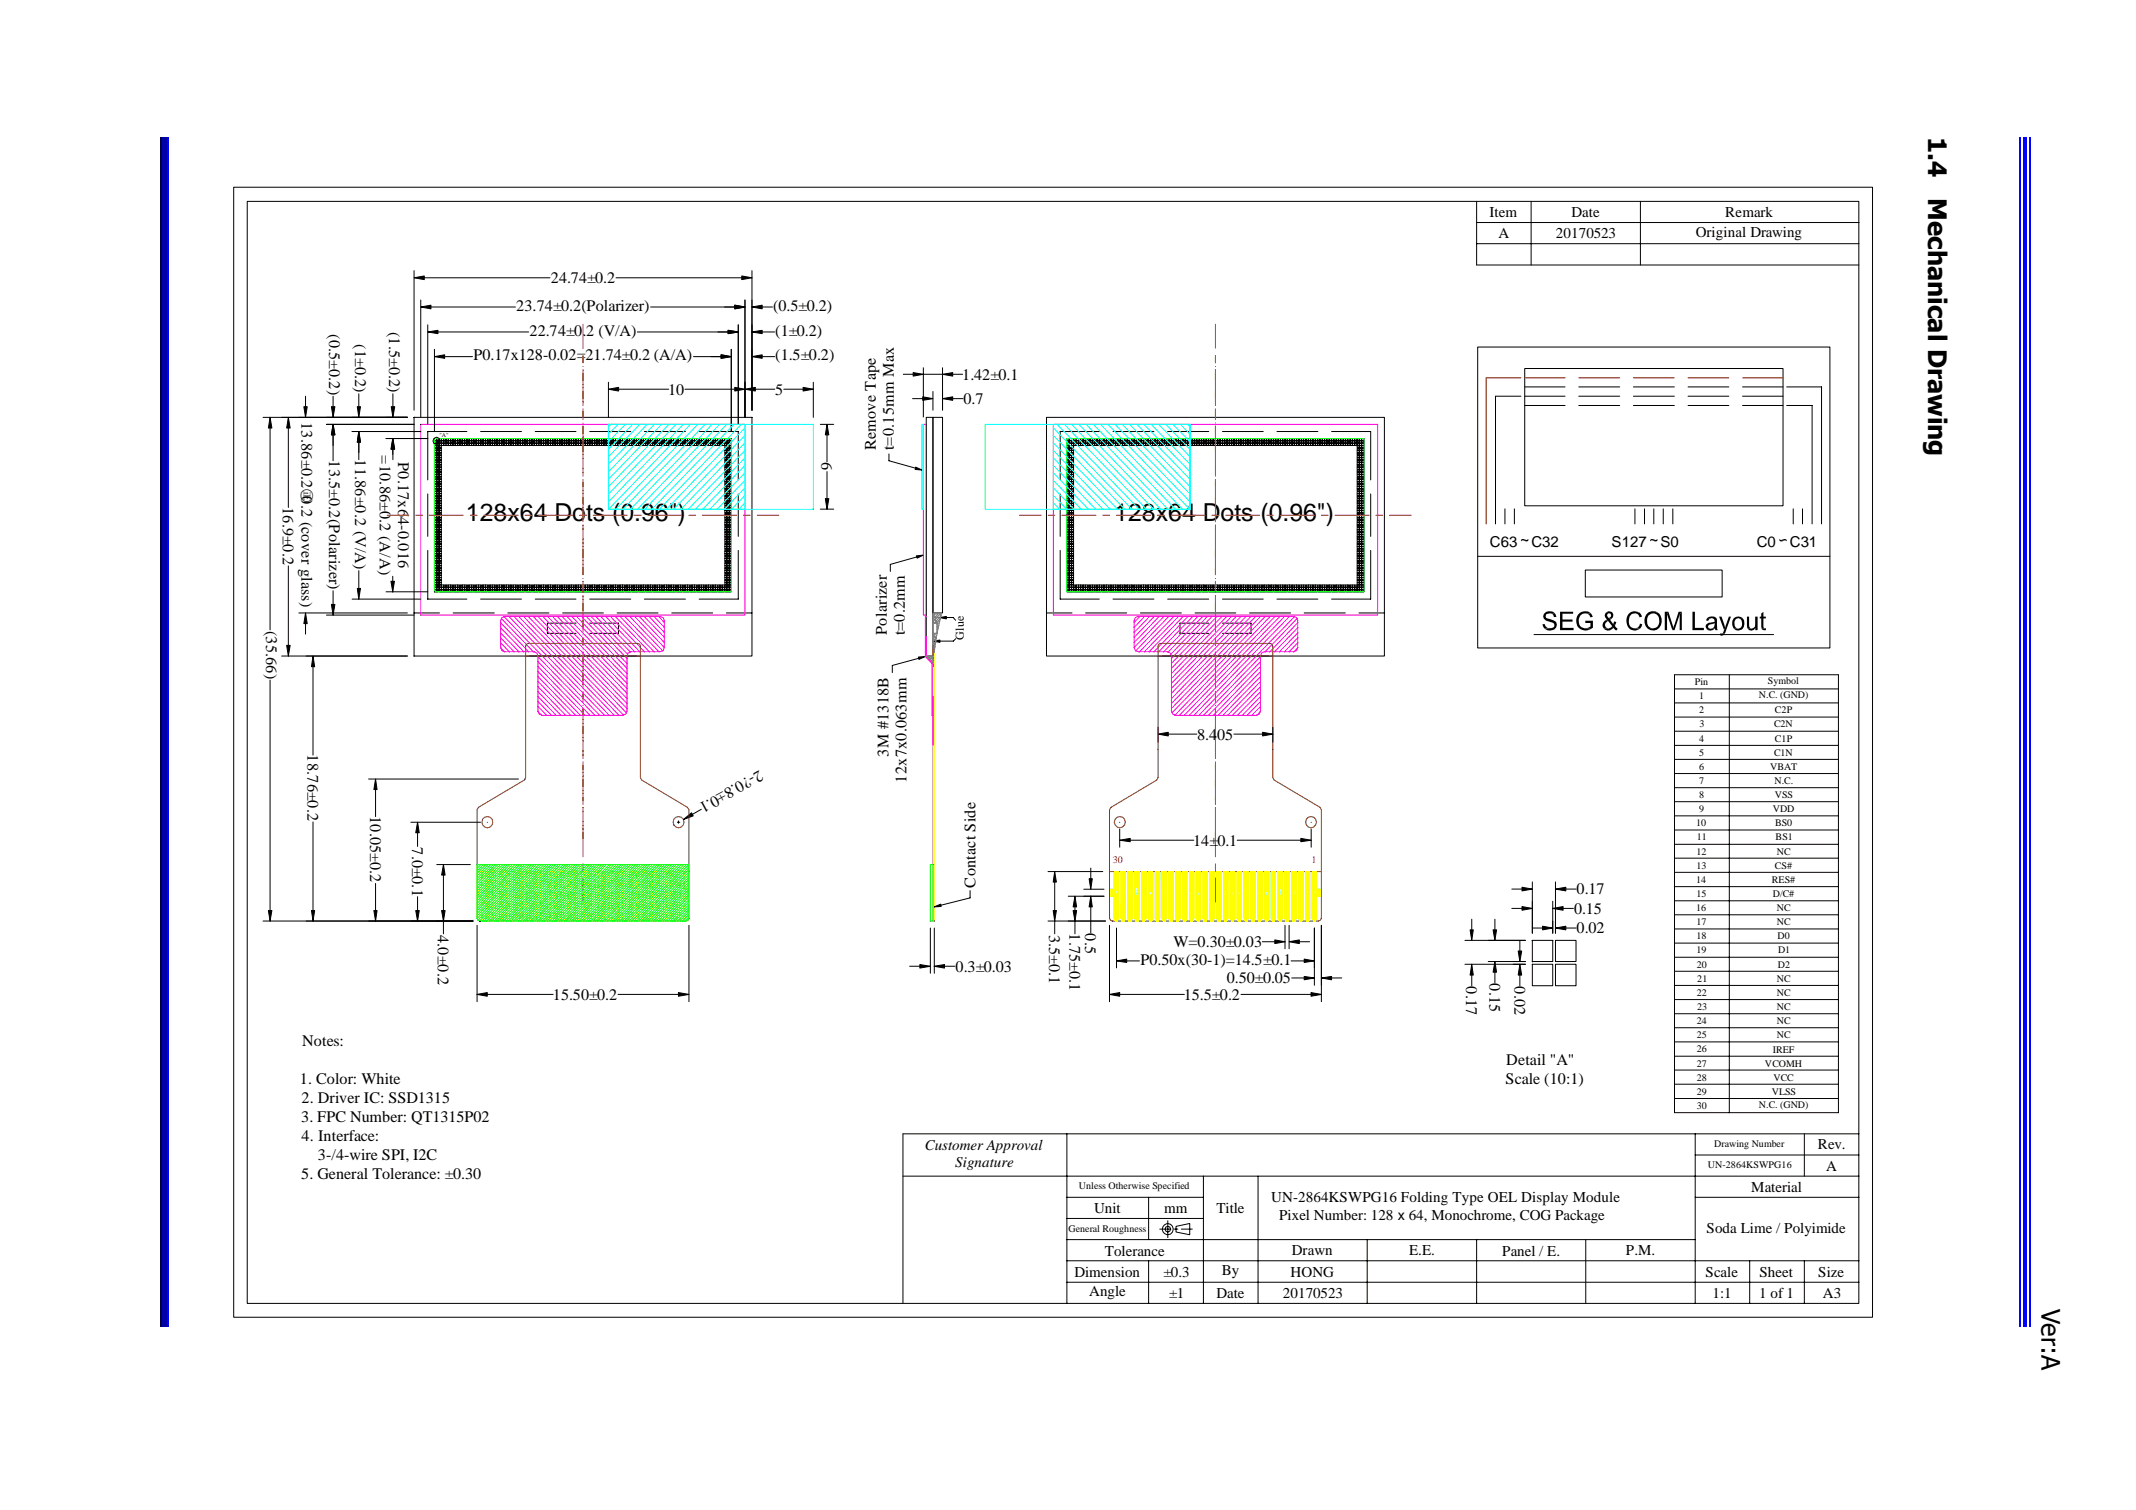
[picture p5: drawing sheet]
<svg xmlns="http://www.w3.org/2000/svg" width="297mm" height="210mm" viewBox="0 0 297 210" stroke-linecap="round" stroke-linejoin="round" font-family="sans-serif">
<defs><g id="words">
<g font-size="3.5">
<text x="268.1" y="19.1" transform="rotate(90 268.1 19.1)">1.4</text>
<text x="268.1" y="27.6" transform="rotate(90 268.1 27.6)">Mechanical Drawing</text>
<text x="283.9" y="182.1" transform="rotate(90 283.9 182.1)">Ver:A</text>
</g>
<g font-size="3.4">
<text x="64.8" y="72.5">128x64 Dots (0.96&quot;)</text>
<text x="154.9" y="72.5">128x64 Dots (0.96&quot;)</text>
</g>
<g font-size="2.2">
<text x="76.6" y="39.4">24.74±0.2</text>
<text x="45.8" y="46.5" transform="rotate(90 45.8 46.5)">(0.5±0.2)</text>
<text x="49.4" y="47.9" transform="rotate(90 49.4 47.9)">(1±0.2)</text>
<text x="54.1" y="46.1" transform="rotate(90 54.1 46.1)">(1.5±0.2)</text>
<text x="71.8" y="43.2">23.74±0.2(Polarizer)</text>
<text x="73.6" y="46.7">22.74±0.2 (V/A)</text>
<text x="107.5" y="43.2">(0.5±0.2)</text>
<text x="107.8" y="46.7">(1±0.2)</text>
<text x="65.8" y="50.1">P0.17x128-0.02=21.74±0.2 (A/A)</text>
<text x="107.8" y="50.1">(1.5±0.2)</text>
<text x="133.8" y="52.8">1.42±0.1</text>
<text x="41.9" y="58.7" transform="rotate(90 41.9 58.7)">13.86±0.2㊣</text>
<text x="92.9" y="54.9">10</text>
<text x="107.8" y="54.9">5</text>
<text x="134" y="56.2">0.7</text>
<text x="45.8" y="64" transform="rotate(90 45.8 64)">13.5±0.2(Polarizer)</text>
<text x="49.4" y="63.8" transform="rotate(90 49.4 63.8)">11.86±0.2 (V/A)</text>
<text x="52.8" y="63.3" transform="rotate(90 52.8 63.3)">=10.86±0.2 (A/A)</text>
<text x="55.4" y="64.2" transform="rotate(90 55.4 64.2)">P0.17x64-0.016</text>
<text x="114.2" y="64.3" transform="rotate(90 114.2 64.3)">6</text>
<text x="121.8" y="62.6" transform="rotate(-90 121.8 62.6)">Remove Tape</text>
<text x="124.3" y="62.6" transform="rotate(-90 124.3 62.6)">t=0.15mm Max</text>
<text x="39.3" y="70.5" transform="rotate(90 39.3 70.5)">16.9±0.2</text>
<text x="41.9" y="69" transform="rotate(90 41.9 69)">0.2 (cover glass)</text>
<text x="37" y="87.7" transform="rotate(90 37 87.7)">(35.66)</text>
<text x="123.3" y="88.3" transform="rotate(-90 123.3 88.3)">Polarizer</text>
<text x="125.8" y="88.4" transform="rotate(-90 125.8 88.4)">t=0.2mm</text>
<text x="42.8" y="104.9" transform="rotate(90 42.8 104.9)">18.76±0.2</text>
<text x="105.6" y="107.1" transform="rotate(151 105.6 107.1)">2-?0.8±0.1</text>
<text x="123.5" y="105.2" transform="rotate(-90 123.5 105.2)">3M #1318B</text>
<text x="166.5" y="102.8">8.405</text>
<text x="51.5" y="113.5" transform="rotate(90 51.5 113.5)">10.05±0.2</text>
<text x="126.1" y="108.8" transform="rotate(-90 126.1 108.8)">12x7x0.063mm</text>
<text x="57.3" y="117.8" transform="rotate(90 57.3 117.8)">7.0±0.1</text>
<text x="165.9" y="117.6">14±0.1</text>
<text x="135.6" y="123.4" transform="rotate(-90 135.6 123.4)">Contact Side</text>
<text x="219.3" y="124.4">0.17</text>
<text x="60.9" y="130" transform="rotate(90 60.9 130)">4.0±0.2</text>
<text x="145.9" y="130" transform="rotate(90 145.9 130)">3.5±0.1</text>
<text x="148.7" y="129.8" transform="rotate(90 148.7 129.8)">1.75±0.1</text>
<text x="150.9" y="129.8" transform="rotate(90 150.9 129.8)">0.5</text>
<text x="163.2" y="131.7">W=0.30±0.03</text>
<text x="218.9" y="127.1">0.15</text>
<text x="219.3" y="129.8">0.02</text>
<text x="132.9" y="135.1">0.3±0.03</text>
<text x="158.6" y="134.1">P0.50x(30-1)=14.5±0.1</text>
<text x="170.6" y="136.8">0.50±0.05</text>
<text x="203.9" y="137.2" transform="rotate(90 203.9 137.2)">0.17</text>
<text x="207.1" y="136.8" transform="rotate(90 207.1 136.8)">0.15</text>
<text x="210.6" y="137.2" transform="rotate(90 210.6 137.2)">0.02</text>
<text x="76.9" y="139">15.50±0.2</text>
<text x="164.6" y="139">15.5±0.2</text>
<text x="42" y="145.5">Notes:</text>
<text x="209.5" y="148.1">Detail &quot;A&quot;</text>
<text x="41.7" y="150.7">1. Color: White</text>
<text x="41.9" y="153.4">2. Driver IC: SSD1315</text>
<text x="209.4" y="150.8">Scale (10:1)</text>
<text x="41.9" y="156.1">3. FPC Number: QT1315P02</text>
<text x="41.9" y="158.7">4. Interface:</text>
<text x="44.2" y="161.4">3-/4-wire SPI, I2C</text>
<text x="41.9" y="164">5. General Tolerance: ±0.30</text>
</g>
<g font-size="2.1">
<text x="207.1" y="30.2">Item</text>
<text x="208.4" y="33.1">A</text>
<text x="216.4" y="33.1">20170523</text>
<text x="218.5" y="30.2">Date</text>
<text x="235.8" y="32.9">Original Drawing</text>
<text x="239.9" y="30.2">Remark</text>
<text x="207.2" y="76">C63</text>
<text x="213" y="76">C32</text>
<text x="224.1" y="76">S127</text>
<text x="230.9" y="76">S0</text>
<text x="244.3" y="76">C0</text>
<text x="248.9" y="76">C31</text>
<text x="128.6" y="159.9">Customer Approval</text>
<text x="252.8" y="159.8">Rev.</text>
<text x="132.9" y="162.3">Signature</text>
<text x="176.8" y="167.2">UN-2864KSWPG16 Folding Type OEL Display Module</text>
<text x="243.5" y="165.8">Material</text>
<text x="253.9" y="162.8">A</text>
<text x="152.2" y="168.7">Unit</text>
<text x="161.9" y="168.7">mm</text>
<text x="169.1" y="168.7">Title</text>
<text x="177.9" y="169.7">Pixel Number: 128 x 64, Monochrome, COG Package</text>
<text x="237.3" y="171.4">Soda Lime / Polyimide</text>
<text x="149.4" y="177.5">Dimension</text>
<text x="153.6" y="174.6">Tolerance</text>
<text x="161.8" y="177.5">±0.3</text>
<text x="169.9" y="177.3">By</text>
<text x="179.5" y="177.5">HONG</text>
<text x="179.6" y="174.6">Drawn</text>
<text x="196" y="174.6">E.E.</text>
<text x="208.9" y="174.6">Panel / E.</text>
<text x="226.1" y="174.6">P.M.</text>
<text x="237.2" y="177.5">Scale</text>
<text x="244.7" y="177.5">Sheet</text>
<text x="252.8" y="177.5">Size</text>
<text x="151.5" y="180.3">Angle</text>
<text x="162.6" y="180.5">±1</text>
<text x="169.1" y="180.5">Date</text>
<text x="178.4" y="180.5">20170523</text>
<text x="238.2" y="180.5">1:1</text>
<text x="244.7" y="180.5">1 of 1</text>
<text x="253.5" y="180.5">A3</text>
</g>
<text font-size="1.7" x="134.1" y="89" transform="rotate(-90 134.1 89)">Glue</text>
<g font-size="1.4">
<text x="235.7" y="95.3">Pin</text>
<text x="245.8" y="95.1">Symbol</text>
<text x="236.3" y="99.2">2</text>
<text x="236.3" y="97.2">1</text>
<text x="236.3" y="101.2">3</text>
<text x="244.6" y="97.1">N.C. (GND)</text>
<text x="246.7" y="101.2">C2N</text>
<text x="246.8" y="99.2">C2P</text>
<text x="236.3" y="105.1">5</text>
<text x="236.3" y="107.1">6</text>
<text x="236.3" y="103.1">4</text>
<text x="246.2" y="107">VBAT</text>
<text x="246.7" y="105.1">C1N</text>
<text x="246.8" y="103.1">C1P</text>
<text x="236.3" y="113">9</text>
<text x="236.3" y="109">7</text>
<text x="236.3" y="111">8</text>
<text x="246.6" y="113">VDD</text>
<text x="246.8" y="109">N.C.</text>
<text x="246.8" y="111">VSS</text>
<text x="235.9" y="114.9">10</text>
<text x="235.9" y="118.9">12</text>
<text x="236" y="116.9">11</text>
<text x="246.9" y="114.9">BS0</text>
<text x="246.9" y="116.9">BS1</text>
<text x="247.1" y="118.9">NC</text>
<text x="235.9" y="122.8">14</text>
<text x="235.9" y="124.7">15</text>
<text x="235.9" y="120.8">13</text>
<text x="246.4" y="122.8">RES#</text>
<text x="246.5" y="124.7">D/C#</text>
<text x="246.8" y="120.8">CS#</text>
<text x="235.9" y="126.7">16</text>
<text x="235.9" y="130.6">18</text>
<text x="235.9" y="128.7">17</text>
<text x="247.1" y="126.7">NC</text>
<text x="247.1" y="128.7">NC</text>
<text x="247.2" y="130.6">D0</text>
<text x="235.9" y="132.6">19</text>
<text x="236" y="134.6">20</text>
<text x="236" y="136.5">21</text>
<text x="247.1" y="136.5">NC</text>
<text x="247.2" y="134.6">D2</text>
<text x="247.3" y="132.6">D1</text>
<text x="236" y="138.5">22</text>
<text x="236" y="142.4">24</text>
<text x="236" y="140.4">23</text>
<text x="247.1" y="138.5">NC</text>
<text x="247.1" y="140.4">NC</text>
<text x="247.1" y="142.4">NC</text>
<text x="236" y="144.4">25</text>
<text x="236" y="148.3">27</text>
<text x="236" y="146.3">26</text>
<text x="245.4" y="148.3">VCOMH</text>
<text x="246.5" y="146.4">IREF</text>
<text x="247.1" y="144.4">NC</text>
<text x="236" y="154.2">30</text>
<text x="236" y="152.2">29</text>
<text x="236" y="150.3">28</text>
<text x="244.6" y="154.1">N.C. (GND)</text>
<text x="246.4" y="152.2">VLSS</text>
<text x="246.6" y="150.3">VCC</text>
<text x="238.4" y="159.4">Drawing Number</text>
<text x="150" y="165.4">Unless Otherwise Specified</text>
<text x="237.5" y="162.4">UN-2864KSWPG16</text>
<text x="148.6" y="171.3">General Roughness</text>
</g>
<g font-size="1.4" fill="#f00">
<text x="154.7" y="120">30</text>
<text x="182.4" y="120.1">1</text>
</g>
<text font-size=".8" x="61.1" y="60.7">&quot;A&quot;</text>
<g font-size=".3" fill="#0ff">
<text x="67.3" y="124.3" transform="rotate(-90 67.3 124.3)">NC</text>
<text x="68.3" y="124.4" transform="rotate(-90 68.3 124.4)">C2N</text>
<text x="69.2" y="124.4" transform="rotate(-90 69.2 124.4)">C2P</text>
<text x="70.2" y="124.4" transform="rotate(-90 70.2 124.4)">C1P</text>
<text x="71.2" y="124.4" transform="rotate(-90 71.2 124.4)">C1N</text>
<text x="72.1" y="124.4" transform="rotate(-90 72.1 124.4)">VBAT</text>
<text x="73.1" y="124.4" transform="rotate(-90 73.1 124.4)">NC</text>
<text x="74.1" y="124.5" transform="rotate(-90 74.1 124.5)">VSS</text>
<text x="75" y="124.5" transform="rotate(-90 75 124.5)">VDD</text>
<text x="75.9" y="124.5" transform="rotate(-90 75.9 124.5)">BS0</text>
<text x="76.9" y="124.4" transform="rotate(-90 76.9 124.4)">BS1</text>
<text x="77.9" y="124.4" transform="rotate(-90 77.9 124.4)">NC</text>
<text x="78.8" y="124.4" transform="rotate(-90 78.8 124.4)">CS#</text>
<text x="79.8" y="124.5" transform="rotate(-90 79.8 124.5)">RES#</text>
<text x="80.7" y="124.4" transform="rotate(-90 80.7 124.4)">D/C#</text>
<text x="81.6" y="124.4" transform="rotate(-90 81.6 124.4)">NC</text>
<text x="82.6" y="124.4" transform="rotate(-90 82.6 124.4)">NC</text>
<text x="83.5" y="124.4" transform="rotate(-90 83.5 124.4)">D0</text>
<text x="84.5" y="124.3" transform="rotate(-90 84.5 124.3)">D1</text>
<text x="85.4" y="124.3" transform="rotate(-90 85.4 124.3)">D2</text>
<text x="86.3" y="124.4" transform="rotate(-90 86.3 124.4)">NC</text>
<text x="87.3" y="124.4" transform="rotate(-90 87.3 124.4)">NC</text>
<text x="88.3" y="124.4" transform="rotate(-90 88.3 124.4)">NC</text>
<text x="89.2" y="124.4" transform="rotate(-90 89.2 124.4)">NC</text>
<text x="90.2" y="124.4" transform="rotate(-90 90.2 124.4)">NC</text>
<text x="91.1" y="124.4" transform="rotate(-90 91.1 124.4)">IREF</text>
<text x="92.1" y="124.4" transform="rotate(-90 92.1 124.4)">VCOMH</text>
<text x="93" y="124.3" transform="rotate(-90 93 124.3)">VCC</text>
<text x="94" y="124.4" transform="rotate(-90 94 124.4)">VSS</text>
<text x="94.9" y="124.2" transform="rotate(-90 94.9 124.2)">NC</text>
<text x="155.2" y="123.8" transform="rotate(90 155.2 123.8)">NC</text>
<text x="157" y="123.7" transform="rotate(90 157 123.7)">VCC</text>
<text x="158" y="123.4" transform="rotate(90 158 123.4)">VCOMH</text>
<text x="159.9" y="124" transform="rotate(90 159.9 124)">NC</text>
<text x="160.9" y="124" transform="rotate(90 160.9 124)">NC</text>
<text x="165.6" y="124" transform="rotate(90 165.6 124)">D1</text>
<text x="166.6" y="124.1" transform="rotate(90 166.6 124.1)">D0</text>
<text x="170.3" y="123.8" transform="rotate(90 170.3 123.8)">RES#</text>
<text x="171.2" y="124" transform="rotate(90 171.2 124)">CS#</text>
<text x="172.2" y="124" transform="rotate(90 172.2 124)">NC</text>
<text x="173.2" y="123.9" transform="rotate(90 173.2 123.9)">BS1</text>
<text x="175.1" y="123.9" transform="rotate(90 175.1 123.9)">VDD</text>
<text x="176" y="124" transform="rotate(90 176 124)">VSS</text>
<text x="177" y="124" transform="rotate(90 177 124)">NC</text>
<text x="178" y="123.6" transform="rotate(90 178 123.6)">VBAT</text>
<text x="179.8" y="123.9" transform="rotate(90 179.8 123.9)">C1P</text>
<text x="181.7" y="123.8" transform="rotate(90 181.7 123.8)">C 2N</text>
<text x="182.8" y="123.9" transform="rotate(90 182.8 123.9)">NC</text>
</g>
</g></defs>
<path d="M282.2 19.1v165.5" fill="none" stroke="#0101ff" stroke-width=".25"/>
<path d="M281.4 19.1h.5v165.5h-.5z" fill="#0101ff"/>
<path d="M23.4 19.1v165.5M281 19.1v165.5" fill="none" stroke="#0101ff" stroke-width=".25"/>
<path d="M22.5 19.1h.7v165.5h-.7z" fill="#0101aa"/>
<path d="M22.3 19.1v165.5" fill="none" stroke="#010156" stroke-width=".25"/>
<g fill="none" stroke="#000" stroke-width=".14">
<path d="M32.5 26h227.9v157.2h-227.9zM34.4 28h224.1v153.3h-224.1zM57.6 38.6l1.4-.2v.5zM57.6 37.6v19.4M59 38.6h17.5M85.7 38.6h17.5M103.2 38.4l1.4 .2-1.4 .3zM104.6 37.6v19.4M205.3 28v8.9h53.2M205.3 30.9h53.2M205.3 33.9h53.2M212.9 28v8.9"/>
<path d="M228.1 28v8.9M36.6 58h20M37.6 59.5v28.1M37.6 58l.2 1.5h-.5zM40.1 59.5v11.1M40.1 58l.3 1.5h-.5zM42.3 56.6h.4l-.2 1.4zM42.5 55.1v1.5M45.4 59h12.2M46.1 56.6h.5l-.3 1.4zM46.3 55.1v1.5M46.3 58v.1"/>
<path d="M46.3 59l.3 1.5h-.5zM49.7 56.6h.4l-.2 1.4zM49.9 54.8v1.8M49.9 58v.1M54.4 56.6h.5l-.3 1.4zM54.6 54.8v1.8M54.6 58v.1M57.6 58h47v33.2h-47zM57.6 58v.1M58.5 41.7v16.3M58.5 59h.1M58.5 42.7l1.4-.3v.5z"/>
<path d="M59.5 45.2v13.8M59.5 46.2l1.4-.3v.5zM59.9 42.7h11.8M60.4 48.6v11.4M60.4 49.6l1.4-.3v.5zM60.9 46.2h12.6M61.8 49.6h3.9M84.6 53.1v4.9M84.6 59h.1M84.6 54.1l1.4-.2v.5zM86 54.1h7M88.6 46.2h12.6"/>
<path d="M90.5 42.7h11.7M95.3 54.1h6.9M96.4 49.6h3.9M100.3 49.3l1.4 .3-1.4 .2zM101.2 45.9l1.5 .3-1.5 .2zM101.7 48.6v11.4M102.2 42.4l1.4 .3-1.4 .2zM102.2 53.9l1.4 .2-1.4 .3zM102.7 45.2v13.8M103.6 41.7v16.3M103.6 59h.1M103.6 54.1l1.4-.2v.5z"/>
<path d="M104.6 58v.1M104.6 49.6l1.4-.3v.5zM104.6 46.2l1.4-.3v.5zM104.6 42.7l1.4-.3v.5zM105 54.1h2.7M106 49.6h1.7M106 46.2h1.7M106 42.7h1.4M109 54.1h2.7M111.7 53.9l1.4 .2-1.4 .3zM113.1 53.1v4.9M113.1 59h.1"/>
<path d="M114.1 59h1.8M115 59h.1M115 59l.3 1.5h-.5zM125.6 52h1.4M126.9 55.4h1.4M127 51.8l1.4 .2-1.4 .3zM128.3 55.2l1.4 .2-1.4 .3zM128.4 51.1v6.9M128.4 59h.1M128.4 52h2.7M128.8 58h.9v33.2h-.9zM129.7 58h1.4v27.2h-1.4z"/>
<path d="M129.7 54.4v2.6M129.7 58v.1M131.1 51.1v5.9M131.1 58v.1M131.1 52l1.4-.2v.5zM131.1 55.4l1.4-.2v.5zM132.5 52h1.4M132.5 55.4h1.4M145.5 58h47v33.2h-47zM205.5 48.3h49v41.8h-49zM211.5 55.1h-3.5v17.8M212 51.2h36v19.1h-36z"/>
<path d="M212 55.1h5.6M212 53.8h5.6M212 56.4h5.6M219.5 55.1h5.7M219.5 53.8h5.7M219.5 56.4h5.7M227.1 55.1h5.7M227.1 53.8h5.7M227.1 56.4h5.7M234.7 55.1h5.7M234.7 53.8h5.7M234.7 56.4h5.7"/>
<path d="M242.3 55.1h5.7M242.3 53.8h5.7M242.3 56.4h5.7M248.5 53.8h4.8v19.1M248.5 56.4h3.5v16.5M40.1 78.7v11M46.3 60.5v3.6M49 60h9.5M49.9 61.5v2.4M49.9 79.4v2.4M49.9 60l.2 1.5h-.4zM53.7 61h5.8"/>
<path d="M54.6 62.5v.7M54.6 61l.2 1.5h-.4zM54.6 62.5v1.4M54.6 61l.3 1.5h-.5zM59.5 68.7v5.9M59.5 76.5v6.8M60.4 79.7h.3v.3h-.3zM60.4 79.3h.3v.4h-.3zM60.4 79h.3v.3h-.3zM60.4 78.7h.3v.3h-.3zM60.4 78.3h.3v.3h-.3zM60.4 78h.3v.3h-.3z"/>
<path d="M60.4 77.7h.3v.3h-.3zM60.4 77.3h.3v.3h-.3zM60.4 77h.3v.3h-.3zM60.4 76.7h.3v.3h-.3zM60.4 76.3h.3v.3h-.3zM60.4 76h.3v.3h-.3zM60.4 75.7h.3v.3h-.3zM60.4 75.4h.3v.2h-.3zM60.4 75h.3v.3h-.3zM60.4 74.7h.3v.3h-.3zM60.4 74.4h.3v.2h-.3zM60.4 74h.3v.3h-.3z"/>
<path d="M60.4 73.7h.3v.3h-.3zM60.4 73.3h.3v.3h-.3zM60.4 73h.3v.3h-.3zM60.4 72.7h.3v.3h-.3zM60.4 72.3h.3v.3h-.3zM60.4 72h.3v.3h-.3zM60.4 71.6h.3v.4h-.3zM60.4 71.4h.3v.2h-.3zM60.4 71h.3v.3h-.3zM60.4 70.7h.3v.3h-.3zM60.4 70.3h.3v.3h-.3zM60.4 70h.3v.3h-.3z"/>
<path d="M60.4 69.7h.3v.3h-.3zM60.4 69.3h.3v.3h-.3zM60.4 69h.3v.3h-.3zM60.4 68.6h.3v.4h-.3zM60.4 68.3h.3v.3h-.3zM60.4 68h.3v.3h-.3zM60.4 67.6h.3v.4h-.3zM60.4 67.3h.3v.3h-.3zM60.4 67h.3v.3h-.3zM60.4 66.7h.3v.3h-.3zM60.4 66.3h.3v.3h-.3zM60.4 66h.3v.3h-.3z"/>
<path d="M60.4 65.6h.3v.4h-.3zM60.4 65.3h.3v.3h-.3zM60.4 65h.3v.3h-.3zM60.4 64.6h.3v.4h-.3zM60.4 64.3h.3v.3h-.3zM60.4 64h.3v.3h-.3zM60.4 63.6h.3v.4h-.3zM60.4 63.3h.3v.3h-.3zM60.4 63h.3v.3h-.3zM60.4 62.6h.3v.3h-.3zM60.4 62.3h.3v.3h-.3zM60.4 62h.3v.3h-.3z"/>
<path d="M60.4 61.6h.3v.4h-.3zM60.4 61.3h.3v.3h-.3zM60.4 61h.3v.3h-.3zM60.4 61h.1M60.8 79.7h.2v.3h-.2zM60.8 79.3h.2v.4h-.2zM60.8 79h.2v.3h-.2zM60.8 78.7h.2v.3h-.2zM60.8 78.3h.2v.3h-.2zM60.8 78h.2v.3h-.2zM60.8 77.7h.2v.3h-.2zM60.8 77.3h.2v.3h-.2z"/>
<path d="M60.8 77h.2v.3h-.2zM60.8 76.7h.2v.3h-.2zM60.8 76.3h.2v.3h-.2zM60.8 76h.2v.3h-.2zM60.8 75.7h.2v.3h-.2zM60.8 75.4h.2v.2h-.2zM60.8 75h.2v.3h-.2zM60.8 74.7h.2v.3h-.2zM60.8 74.4h.2v.2h-.2zM60.8 74h.2v.3h-.2zM60.8 73.7h.2v.3h-.2zM60.8 73.3h.2v.3h-.2z"/>
<path d="M60.8 73h.2v.3h-.2zM60.8 72.7h.2v.3h-.2zM60.8 72.3h.2v.3h-.2zM60.8 72h.2v.3h-.2zM60.8 71.6h.2v.4h-.2zM60.8 71.4h.2v.2h-.2zM60.8 71h.2v.3h-.2zM60.8 70.7h.2v.3h-.2zM60.8 70.3h.2v.3h-.2zM60.8 70h.2v.3h-.2zM60.8 69.7h.2v.3h-.2zM60.8 69.3h.2v.3h-.2z"/>
<path d="M60.8 69h.2v.3h-.2zM60.8 68.6h.2v.4h-.2zM60.8 68.3h.2v.3h-.2zM60.8 68h.2v.3h-.2zM60.8 67.6h.2v.4h-.2zM60.8 67.3h.2v.3h-.2zM60.8 67h.2v.3h-.2zM60.8 66.7h.2v.3h-.2zM60.8 66.3h.2v.3h-.2zM60.8 66h.2v.3h-.2zM60.8 65.6h.2v.4h-.2zM60.8 65.3h.2v.3h-.2z"/>
<path d="M60.8 65h.2v.3h-.2zM60.8 64.6h.2v.4h-.2zM60.8 64.3h.2v.3h-.2zM60.8 64h.2v.3h-.2zM60.8 63.6h.2v.4h-.2zM60.8 63.3h.2v.3h-.2zM60.8 63h.2v.3h-.2zM60.8 62.6h.2v.3h-.2zM60.8 62.3h.2v.3h-.2zM60.8 62h.2v.3h-.2zM60.8 61.6h.2v.4h-.2zM60.8 61.3h.2v.3h-.2z"/>
<path d="M60.8 61h.2v.3h-.2zM61.1 79.7h.3v.3h-.3zM61.1 79.3h.3v.4h-.3zM61.1 79h.3v.3h-.3zM61.1 78.7h.3v.3h-.3zM61.1 78.3h.3v.3h-.3zM61.1 78h.3v.3h-.3zM61.1 77.7h.3v.3h-.3zM61.1 77.3h.3v.3h-.3zM61.1 77h.3v.3h-.3zM61.1 76.7h.3v.3h-.3zM61.1 76.3h.3v.3h-.3z"/>
<path d="M61.1 76h.3v.3h-.3zM61.1 75.7h.3v.3h-.3zM61.1 75.4h.3v.2h-.3zM61.1 75h.3v.3h-.3zM61.1 74.7h.3v.3h-.3zM61.1 74.4h.3v.2h-.3zM61.1 74h.3v.3h-.3zM61.1 73.7h.3v.3h-.3zM61.1 73.3h.3v.3h-.3zM61.1 73h.3v.3h-.3zM61.1 72.7h.3v.3h-.3zM61.1 72.3h.3v.3h-.3z"/>
<path d="M61.1 72h.3v.3h-.3zM61.1 71.6h.3v.4h-.3zM61.1 71.4h.3v.2h-.3zM61.1 71h.3v.3h-.3zM61.1 70.7h.3v.3h-.3zM61.1 70.3h.3v.3h-.3zM61.1 70h.3v.3h-.3zM61.1 69.7h.3v.3h-.3zM61.1 69.3h.3v.3h-.3zM61.1 69h.3v.3h-.3zM61.1 68.6h.3v.4h-.3zM61.1 68.3h.3v.3h-.3z"/>
<path d="M61.1 68h.3v.3h-.3zM61.1 67.6h.3v.4h-.3zM61.1 67.3h.3v.3h-.3zM61.1 67h.3v.3h-.3zM61.1 66.7h.3v.3h-.3zM61.1 66.3h.3v.3h-.3zM61.1 66h.3v.3h-.3zM61.1 65.6h.3v.4h-.3zM61.1 65.3h.3v.3h-.3zM61.1 65h.3v.3h-.3zM61.1 64.6h.3v.4h-.3zM61.1 64.3h.3v.3h-.3z"/>
<path d="M61.1 64h.3v.3h-.3zM61.1 63.6h.3v.4h-.3zM61.1 63.3h.3v.3h-.3zM61.1 63h.3v.3h-.3zM61.1 62.6h.3v.3h-.3zM61.1 62.3h.3v.3h-.3zM61.1 62h.3v.3h-.3zM61.1 61.6h.3v.4h-.3zM61.1 61.3h.3v.3h-.3zM61.1 61h.3v.3h-.3zM61.4 61.6h.3v.4h-.3zM61.4 61.3h.3v.3h-.3z"/>
<path d="M61.4 61h.3v.3h-.3zM61.7 61.6h.3v.4h-.3zM61.7 61.3h.3v.3h-.3zM61.7 61h.3v.3h-.3zM62 61.6h.3v.4h-.3zM62 61.3h.3v.3h-.3zM62 61h.3v.3h-.3zM62.4 61.6h.3v.4h-.3zM62.4 61.3h.3v.3h-.3zM62.4 61h.3v.3h-.3zM62.7 61.6h.3v.4h-.3zM62.7 61.3h.3v.3h-.3z"/>
<path d="M62.7 61h.3v.3h-.3zM63 61.6h.3v.4h-.3zM63 61.3h.3v.3h-.3zM63 61h.3v.3h-.3zM63.3 61.6h.3v.4h-.3zM63.3 61.3h.3v.3h-.3zM63.3 61h.3v.3h-.3zM63.7 61.6h.2v.4h-.2zM63.7 61.3h.2v.3h-.2zM63.7 61h.2v.3h-.2zM64 61.6h.3v.4h-.3zM64 61.3h.3v.3h-.3z"/>
<path d="M64 61h.3v.3h-.3zM64.3 61.6h.3v.4h-.3zM64.3 61.3h.3v.3h-.3zM64.3 61h.3v.3h-.3zM64.6 61.6h.3v.4h-.3zM64.6 61.3h.3v.3h-.3zM64.6 61h.3v.3h-.3zM64.9 60h-5.4v6.7M65 61.6h.2v.4h-.2zM65 61.3h.2v.3h-.2zM65 61h.2v.3h-.2zM65.3 61.6h.3v.4h-.3z"/>
<path d="M65.3 61.3h.3v.3h-.3zM65.3 61h.3v.3h-.3zM65.6 61.6h.3v.4h-.3zM65.6 61.3h.3v.3h-.3zM65.6 61h.3v.3h-.3zM65.9 61.6h.3v.4h-.3zM65.9 61.3h.3v.3h-.3zM65.9 61h.3v.3h-.3zM66.2 61.6h.3v.4h-.3zM66.2 61.3h.3v.3h-.3zM66.2 61h.3v.3h-.3zM66.6 61.6h.2v.4h-.2z"/>
<path d="M66.6 61.3h.2v.3h-.2zM66.6 61h.2v.3h-.2zM66.8 60h5.7M66.9 61.6h.3v.4h-.3zM66.9 61.3h.3v.3h-.3zM66.9 61h.3v.3h-.3zM67.2 61.6h.3v.4h-.3zM67.2 61.3h.3v.3h-.3zM67.2 61h.3v.3h-.3zM67.5 61.6h.3v.4h-.3zM67.5 61.3h.3v.3h-.3zM67.5 61h.3v.3h-.3z"/>
<path d="M67.9 61.6h.2v.4h-.2zM67.9 61.3h.2v.3h-.2zM67.9 61h.2v.3h-.2zM68.2 61.6h.3v.4h-.3zM68.2 61.3h.3v.3h-.3zM68.2 61h.3v.3h-.3zM68.5 61.6h.3v.4h-.3zM68.5 61.3h.3v.3h-.3zM68.5 61h.3v.3h-.3zM68.8 61.6h.3v.4h-.3zM68.8 61.3h.3v.3h-.3zM68.8 61h.3v.3h-.3z"/>
<path d="M69.1 61.6h.3v.4h-.3zM69.1 61.3h.3v.3h-.3zM69.1 61h.3v.3h-.3zM69.5 61.6h.3v.4h-.3zM69.5 61.3h.3v.3h-.3zM69.5 61h.3v.3h-.3zM69.8 61.6h.3v.4h-.3zM69.8 61.3h.3v.3h-.3zM69.8 61h.3v.3h-.3zM70.1 61.6h.3v.4h-.3zM70.1 61.3h.3v.3h-.3zM70.1 61h.3v.3h-.3z"/>
<path d="M70.4 61.6h.3v.4h-.3zM70.4 61.3h.3v.3h-.3zM70.4 61h.3v.3h-.3zM70.8 61.6h.2v.4h-.2zM70.8 61.3h.2v.3h-.2zM70.8 61h.2v.3h-.2zM71.1 61.6h.3v.4h-.3zM71.1 61.3h.3v.3h-.3zM71.1 61h.3v.3h-.3zM71.4 61.6h.3v.4h-.3zM71.4 61.3h.3v.3h-.3zM71.4 61h.3v.3h-.3z"/>
<path d="M71.7 61.6h.3v.4h-.3zM71.7 61.3h.3v.3h-.3zM71.7 61h.3v.3h-.3zM72.1 61.6h.2v.4h-.2zM72.1 61.3h.2v.3h-.2zM72.1 61h.2v.3h-.2zM72.4 61.6h.3v.4h-.3zM72.4 61.3h.3v.3h-.3zM72.4 61h.3v.3h-.3zM72.7 61.6h.3v.4h-.3zM72.7 61.3h.3v.3h-.3zM72.7 61h.3v.3h-.3z"/>
<path d="M73 61.6h.3v.4h-.3zM73 61.3h.3v.3h-.3zM73 61h.3v.3h-.3zM73.3 61.6h.3v.4h-.3zM73.3 61.3h.3v.3h-.3zM73.3 61h.3v.3h-.3zM73.7 61.6h.2v.4h-.2zM73.7 61.3h.2v.3h-.2zM73.7 61h.2v.3h-.2zM74 61.6h.3v.4h-.3zM74 61.3h.3v.3h-.3zM74 61h.3v.3h-.3z"/>
<path d="M74.3 61.6h.3v.4h-.3zM74.3 61.3h.3v.3h-.3zM74.3 61h.3v.3h-.3zM74.4 60h5.7M74.6 61.6h.3v.4h-.3zM74.6 61.3h.3v.3h-.3zM74.6 61h.3v.3h-.3zM75 61.6h.2v.4h-.2zM75 61.3h.2v.3h-.2zM75 61h.2v.3h-.2zM75.3 61.6h.3v.4h-.3zM75.3 61.3h.3v.3h-.3z"/>
<path d="M75.3 61h.3v.3h-.3zM75.6 61.6h.3v.4h-.3zM75.6 61.3h.3v.3h-.3zM75.6 61h.3v.3h-.3zM75.9 61.6h.3v.4h-.3zM75.9 61.3h.3v.3h-.3zM75.9 61h.3v.3h-.3zM76.2 61.6h.3v.4h-.3zM76.2 61.3h.3v.3h-.3zM76.2 61h.3v.3h-.3zM76.6 61.6h.2v.4h-.2zM76.6 61.3h.2v.3h-.2z"/>
<path d="M76.6 61h.2v.3h-.2zM76.9 61.6h.3v.4h-.3zM76.9 61.3h.3v.3h-.3zM76.9 61h.3v.3h-.3zM77.2 61.6h.3v.4h-.3zM77.2 61.3h.3v.3h-.3zM77.2 61h.3v.3h-.3zM77.5 61.6h.3v.4h-.3zM77.5 61.3h.3v.3h-.3zM77.5 61h.3v.3h-.3zM77.9 61.6h.2v.4h-.2zM77.9 61.3h.2v.3h-.2z"/>
<path d="M77.9 61h.2v.3h-.2zM78.2 61.6h.3v.4h-.3zM78.2 61.3h.3v.3h-.3zM78.2 61h.3v.3h-.3zM78.5 61.6h.3v.4h-.3zM78.5 61.3h.3v.3h-.3zM78.5 61h.3v.3h-.3zM78.8 61.6h.3v.4h-.3zM78.8 61.3h.3v.3h-.3zM78.8 61h.3v.3h-.3zM79.1 61.6h.3v.4h-.3zM79.1 61.3h.3v.3h-.3z"/>
<path d="M79.1 61h.3v.3h-.3zM79.5 61.6h.2v.4h-.2zM79.5 61.3h.2v.3h-.2zM79.5 61h.2v.3h-.2zM79.8 61.6h.3v.4h-.3zM79.8 61.3h.3v.3h-.3zM79.8 61h.3v.3h-.3zM80.1 61.6h.3v.4h-.3zM80.1 61.3h.3v.3h-.3zM80.1 61h.3v.3h-.3zM80.4 61.6h.3v.4h-.3zM80.4 61.3h.3v.3h-.3z"/>
<path d="M80.4 61h.3v.3h-.3zM80.8 61.6h.3v.4h-.3zM80.8 61.3h.3v.3h-.3zM80.8 61h.3v.3h-.3zM81.1 61.6h.3v.4h-.3zM81.1 61.3h.3v.3h-.3zM81.1 61h.3v.3h-.3zM81.4 61.6h.3v.4h-.3zM81.4 61.3h.3v.3h-.3zM81.4 61h.3v.3h-.3zM81.7 61.6h.3v.4h-.3zM81.7 61.3h.3v.3h-.3z"/>
<path d="M81.7 61h.3v.3h-.3zM82 60h5.7M82 61.6h.3v.4h-.3zM82 61.3h.3v.3h-.3zM82 61h.3v.3h-.3zM82.4 61.6h.3v.4h-.3zM82.4 61.3h.3v.3h-.3zM82.4 61h.3v.3h-.3zM82.7 61.6h.3v.4h-.3zM82.7 61.3h.3v.3h-.3zM82.7 61h.3v.3h-.3zM83 61.6h.3v.4h-.3z"/>
<path d="M83 61.3h.3v.3h-.3zM83 61h.3v.3h-.3zM83.3 61.6h.3v.4h-.3zM83.3 61.3h.3v.3h-.3zM83.3 61h.3v.3h-.3zM83.7 61.6h.3v.4h-.3zM83.7 61.3h.3v.3h-.3zM83.7 61h.3v.3h-.3zM84 61.6h.3v.4h-.3zM84 61.3h.3v.3h-.3zM84 61h.3v.3h-.3zM84.3 61.6h.3v.4h-.3z"/>
<path d="M84.3 61.3h.3v.3h-.3zM84.3 61h.3v.3h-.3zM84.7 61.6h.2v.4h-.2zM84.7 61.3h.2v.3h-.2zM84.7 61h.2v.3h-.2zM85 61.6h.2v.4h-.2zM85 61.3h.2v.3h-.2zM85 61h.2v.3h-.2zM85.3 61.6h.3v.4h-.3zM85.3 61.3h.3v.3h-.3zM85.3 61h.3v.3h-.3zM85.6 61.6h.3v.4h-.3z"/>
<path d="M85.6 61.3h.3v.3h-.3zM85.6 61h.3v.3h-.3zM85.9 61.6h.3v.4h-.3zM85.9 61.3h.3v.3h-.3zM85.9 61h.3v.3h-.3zM86.2 61.6h.4v.4h-.4zM86.2 61.3h.4v.3h-.4zM86.2 61h.4v.3h-.4zM86.6 61.6h.3v.4h-.3zM86.6 61.3h.3v.3h-.3zM86.6 61h.3v.3h-.3zM86.9 61.6h.3v.4h-.3z"/>
<path d="M86.9 61.3h.3v.3h-.3zM86.9 61h.3v.3h-.3zM87.2 61.6h.3v.4h-.3zM87.2 61.3h.3v.3h-.3zM87.2 61h.3v.3h-.3zM87.6 61.6h.2v.4h-.2zM87.6 61.3h.2v.3h-.2zM87.6 61h.2v.3h-.2zM87.9 61.6h.2v.4h-.2zM87.9 61.3h.2v.3h-.2zM87.9 61h.2v.3h-.2zM88.2 61.6h.3v.4h-.3z"/>
<path d="M88.2 61.3h.3v.3h-.3zM88.2 61h.3v.3h-.3zM88.5 61.6h.3v.4h-.3zM88.5 61.3h.3v.3h-.3zM88.5 61h.3v.3h-.3zM88.8 61.6h.3v.4h-.3zM88.8 61.3h.3v.3h-.3zM88.8 61h.3v.3h-.3zM89.2 61.6h.3v.4h-.3zM89.2 61.3h.3v.3h-.3zM89.2 61h.3v.3h-.3zM89.5 61.6h.3v.4h-.3z"/>
<path d="M89.5 61.3h.3v.3h-.3zM89.5 61h.3v.3h-.3zM89.6 60h5.7M89.8 61.6h.3v.4h-.3zM89.8 61.3h.3v.3h-.3zM89.8 61h.3v.3h-.3zM90.1 61.6h.3v.4h-.3zM90.1 61.3h.3v.3h-.3zM90.1 61h.3v.3h-.3zM90.5 61.6h.2v.4h-.2zM90.5 61.3h.2v.3h-.2zM90.5 61h.2v.3h-.2z"/>
<path d="M90.8 61.6h.3v.4h-.3zM90.8 61.3h.3v.3h-.3zM90.8 61h.3v.3h-.3zM91.1 61.6h.3v.4h-.3zM91.1 61.3h.3v.3h-.3zM91.1 61h.3v.3h-.3zM91.4 61.6h.3v.4h-.3zM91.4 61.3h.3v.3h-.3zM91.4 61h.3v.3h-.3zM91.7 61.6h.3v.4h-.3zM91.7 61.3h.3v.3h-.3zM91.7 61h.3v.3h-.3z"/>
<path d="M92.1 61.6h.3v.4h-.3zM92.1 61.3h.3v.3h-.3zM92.1 61h.3v.3h-.3zM92.4 61.6h.3v.4h-.3zM92.4 61.3h.3v.3h-.3zM92.4 61h.3v.3h-.3zM92.7 61.6h.3v.4h-.3zM92.7 61.3h.3v.3h-.3zM92.7 61h.3v.3h-.3zM93 61.6h.3v.4h-.3zM93 61.3h.3v.3h-.3zM93 61h.3v.3h-.3z"/>
<path d="M93.4 61.6h.2v.4h-.2zM93.4 61.3h.2v.3h-.2zM93.4 61h.2v.3h-.2zM93.7 61.6h.3v.4h-.3zM93.7 61.3h.3v.3h-.3zM93.7 61h.3v.3h-.3zM94 61.6h.3v.4h-.3zM94 61.3h.3v.3h-.3zM94 61h.3v.3h-.3zM94.3 61.6h.3v.4h-.3zM94.3 61.3h.3v.3h-.3zM94.3 61h.3v.3h-.3z"/>
<path d="M94.7 61.6h.2v.4h-.2zM94.7 61.3h.2v.3h-.2zM94.7 61h.2v.3h-.2zM95 61.6h.3v.4h-.3zM95 61.3h.3v.3h-.3zM95 61h.3v.3h-.3zM95.3 61.6h.3v.4h-.3zM95.3 61.3h.3v.3h-.3zM95.3 61h.3v.3h-.3zM95.6 61.6h.3v.4h-.3zM95.6 61.3h.3v.3h-.3zM95.6 61h.3v.3h-.3z"/>
<path d="M96 61.6h.2v.4h-.2zM96 61.3h.2v.3h-.2zM96 61h.2v.3h-.2zM96.3 61.6h.3v.4h-.3zM96.3 61.3h.3v.3h-.3zM96.3 61h.3v.3h-.3zM96.6 61.6h.3v.4h-.3zM96.6 61.3h.3v.3h-.3zM96.6 61h.3v.3h-.3zM96.9 61.6h.3v.4h-.3zM96.9 61.3h.3v.3h-.3zM96.9 61h.3v.3h-.3z"/>
<path d="M97.2 61.6h.3v.4h-.3zM97.2 61.3h.3v.3h-.3zM97.2 61h.3v.3h-.3zM97.2 60h5.5v6.7M97.6 61.6h.2v.4h-.2zM97.6 61.3h.2v.3h-.2zM97.6 61h.2v.3h-.2zM97.9 61.6h.3v.4h-.3zM97.9 61.3h.3v.3h-.3zM97.9 61h.3v.3h-.3zM98.2 61.6h.3v.4h-.3zM98.2 61.3h.3v.3h-.3z"/>
<path d="M98.2 61h.3v.3h-.3zM98.5 61.6h.3v.4h-.3zM98.5 61.3h.3v.3h-.3zM98.5 61h.3v.3h-.3zM98.9 61.6h.2v.4h-.2zM98.9 61.3h.2v.3h-.2zM98.9 61h.2v.3h-.2zM99.2 61.6h.3v.4h-.3zM99.2 61.3h.3v.3h-.3zM99.2 61h.3v.3h-.3zM99.5 61.6h.3v.4h-.3zM99.5 61.3h.3v.3h-.3z"/>
<path d="M99.5 61h.3v.3h-.3zM99.8 61.6h.3v.4h-.3zM99.8 61.3h.3v.3h-.3zM99.8 61h.3v.3h-.3zM100.1 61.6h.3v.4h-.3zM100.1 61.3h.3v.3h-.3zM100.1 61h.3v.3h-.3zM100.5 61.6h.2v.4h-.2zM100.5 61.3h.2v.3h-.2zM100.5 61h.2v.3h-.2zM100.8 79.7h.3v.3h-.3zM100.8 79.3h.3v.4h-.3z"/>
<path d="M100.8 79h.3v.3h-.3zM100.8 78.7h.3v.3h-.3zM100.8 78.3h.3v.3h-.3zM100.8 78h.3v.3h-.3zM100.8 77.7h.3v.3h-.3zM100.8 77.3h.3v.3h-.3zM100.8 77h.3v.3h-.3zM100.8 76.7h.3v.3h-.3zM100.8 76.3h.3v.3h-.3zM100.8 76h.3v.3h-.3zM100.8 75.7h.3v.3h-.3zM100.8 75.4h.3v.2h-.3z"/>
<path d="M100.8 75h.3v.3h-.3zM100.8 74.7h.3v.3h-.3zM100.8 74.4h.3v.2h-.3zM100.8 74h.3v.3h-.3zM100.8 73.7h.3v.3h-.3zM100.8 73.3h.3v.3h-.3zM100.8 73h.3v.3h-.3zM100.8 72.7h.3v.3h-.3zM100.8 72.3h.3v.3h-.3zM100.8 72h.3v.3h-.3zM100.8 71.6h.3v.4h-.3zM100.8 71.4h.3v.2h-.3z"/>
<path d="M100.8 71h.3v.3h-.3zM100.8 70.7h.3v.3h-.3zM100.8 70.3h.3v.3h-.3zM100.8 70h.3v.3h-.3zM100.8 69.7h.3v.3h-.3zM100.8 69.3h.3v.3h-.3zM100.8 69h.3v.3h-.3zM100.8 68.6h.3v.4h-.3zM100.8 68.3h.3v.3h-.3zM100.8 68h.3v.3h-.3zM100.8 67.6h.3v.4h-.3zM100.8 67.3h.3v.3h-.3z"/>
<path d="M100.8 67h.3v.3h-.3zM100.8 66.7h.3v.3h-.3zM100.8 66.3h.3v.3h-.3zM100.8 66h.3v.3h-.3zM100.8 65.6h.3v.4h-.3zM100.8 65.3h.3v.3h-.3zM100.8 65h.3v.3h-.3zM100.8 64.6h.3v.4h-.3zM100.8 64.3h.3v.3h-.3zM100.8 64h.3v.3h-.3zM100.8 63.6h.3v.4h-.3zM100.8 63.3h.3v.3h-.3z"/>
<path d="M100.8 63h.3v.3h-.3zM100.8 62.6h.3v.3h-.3zM100.8 62.3h.3v.3h-.3zM100.8 62h.3v.3h-.3zM100.8 61.6h.3v.4h-.3zM100.8 61.3h.3v.3h-.3zM100.8 61h.3v.3h-.3zM101.1 79.7h.3v.3h-.3zM101.1 79.3h.3v.4h-.3zM101.1 79h.3v.3h-.3zM101.1 78.7h.3v.3h-.3zM101.1 78.3h.3v.3h-.3z"/>
<path d="M101.1 78h.3v.3h-.3zM101.1 77.7h.3v.3h-.3zM101.1 77.3h.3v.3h-.3zM101.1 77h.3v.3h-.3zM101.1 76.7h.3v.3h-.3zM101.1 76.3h.3v.3h-.3zM101.1 76h.3v.3h-.3zM101.1 75.7h.3v.3h-.3zM101.1 75.4h.3v.2h-.3zM101.1 75h.3v.3h-.3zM101.1 74.7h.3v.3h-.3zM101.1 74.4h.3v.2h-.3z"/>
<path d="M101.1 74h.3v.3h-.3zM101.1 73.7h.3v.3h-.3zM101.1 73.3h.3v.3h-.3zM101.1 73h.3v.3h-.3zM101.1 72.7h.3v.3h-.3zM101.1 72.3h.3v.3h-.3zM101.1 72h.3v.3h-.3zM101.1 71.6h.3v.4h-.3zM101.1 71.4h.3v.2h-.3zM101.1 71h.3v.3h-.3zM101.1 70.7h.3v.3h-.3zM101.1 70.3h.3v.3h-.3z"/>
<path d="M101.1 70h.3v.3h-.3zM101.1 69.7h.3v.3h-.3zM101.1 69.3h.3v.3h-.3zM101.1 69h.3v.3h-.3zM101.1 68.6h.3v.4h-.3zM101.1 68.3h.3v.3h-.3zM101.1 68h.3v.3h-.3zM101.1 67.6h.3v.4h-.3zM101.1 67.3h.3v.3h-.3zM101.1 67h.3v.3h-.3zM101.1 66.7h.3v.3h-.3zM101.1 66.3h.3v.3h-.3z"/>
<path d="M101.1 66h.3v.3h-.3zM101.1 65.6h.3v.4h-.3zM101.1 65.3h.3v.3h-.3zM101.1 65h.3v.3h-.3zM101.1 64.6h.3v.4h-.3zM101.1 64.3h.3v.3h-.3zM101.1 64h.3v.3h-.3zM101.1 63.6h.3v.4h-.3zM101.1 63.3h.3v.3h-.3zM101.1 63h.3v.3h-.3zM101.1 62.6h.3v.3h-.3zM101.1 62.3h.3v.3h-.3z"/>
<path d="M101.1 62h.3v.3h-.3zM101.1 61.6h.3v.4h-.3zM101.1 61.3h.3v.3h-.3zM101.1 61h.3v.3h-.3zM101.4 79.7h.3v.3h-.3zM101.4 79.3h.3v.4h-.3zM101.4 79h.3v.3h-.3zM101.4 78.7h.3v.3h-.3zM101.4 78.3h.3v.3h-.3zM101.4 78h.3v.3h-.3zM101.4 77.7h.3v.3h-.3zM101.4 77.3h.3v.3h-.3z"/>
<path d="M101.4 77h.3v.3h-.3zM101.4 76.7h.3v.3h-.3zM101.4 76.3h.3v.3h-.3zM101.4 76h.3v.3h-.3zM101.4 75.7h.3v.3h-.3zM101.4 75.4h.3v.2h-.3zM101.4 75h.3v.3h-.3zM101.4 74.7h.3v.3h-.3zM101.4 74.4h.3v.2h-.3zM101.4 74h.3v.3h-.3zM101.4 73.7h.3v.3h-.3zM101.4 73.3h.3v.3h-.3z"/>
<path d="M101.4 73h.3v.3h-.3zM101.4 72.7h.3v.3h-.3zM101.4 72.3h.3v.3h-.3zM101.4 72h.3v.3h-.3zM101.4 71.6h.3v.4h-.3zM101.4 71.4h.3v.2h-.3zM101.4 71h.3v.3h-.3zM101.4 70.7h.3v.3h-.3zM101.4 70.3h.3v.3h-.3zM101.4 70h.3v.3h-.3zM101.4 69.7h.3v.3h-.3zM101.4 69.3h.3v.3h-.3z"/>
<path d="M101.4 69h.3v.3h-.3zM101.4 68.6h.3v.4h-.3zM101.4 68.3h.3v.3h-.3zM101.4 68h.3v.3h-.3zM101.4 67.6h.3v.4h-.3zM101.4 67.3h.3v.3h-.3zM101.4 67h.3v.3h-.3zM101.4 66.7h.3v.3h-.3zM101.4 66.3h.3v.3h-.3zM101.4 66h.3v.3h-.3zM101.4 65.6h.3v.4h-.3zM101.4 65.3h.3v.3h-.3z"/>
<path d="M101.4 65h.3v.3h-.3zM101.4 64.6h.3v.4h-.3zM101.4 64.3h.3v.3h-.3zM101.4 64h.3v.3h-.3zM101.4 63.6h.3v.4h-.3zM101.4 63.3h.3v.3h-.3zM101.4 63h.3v.3h-.3zM101.4 62.6h.3v.3h-.3zM101.4 62.3h.3v.3h-.3zM101.4 62h.3v.3h-.3zM101.4 61.6h.3v.4h-.3zM101.4 61.3h.3v.3h-.3z"/>
<path d="M101.4 61h.3v.3h-.3zM101.7 61h.1M102.7 68.7v5.9M102.7 76.5v6.8h-5.5M113.1 70.8h.1M114.1 70.8h1.8M114.8 69.3h.5l-.3 1.5zM115 60.5v3.7M115 65.6v3.7M123.6 63.1v1l3.7 1M127.3 65l.9 .4-.9-.1zM127.4 77.3l1-.1-.9 .4z"/>
<path d="M127.5 77.4l-3.7 1.1v1M147.4 76.5v6.8h5.5M147.4 68.7v5.9M148.4 79.7h.3v.3h-.3zM148.4 79.3h.3v.4h-.3zM148.4 79h.3v.3h-.3zM148.4 78.7h.3v.3h-.3zM148.4 78.3h.3v.3h-.3zM148.4 78h.3v.3h-.3zM148.4 77.7h.3v.3h-.3zM148.4 77.3h.3v.3h-.3zM148.4 77h.3v.3h-.3z"/>
<path d="M148.4 76.7h.3v.3h-.3zM148.4 76.3h.3v.3h-.3zM148.4 76h.3v.3h-.3zM148.4 75.7h.3v.3h-.3zM148.4 75.4h.3v.2h-.3zM148.4 75h.3v.3h-.3zM148.4 74.7h.3v.3h-.3zM148.4 74.4h.3v.2h-.3zM148.4 74h.3v.3h-.3zM148.4 73.7h.3v.3h-.3zM148.4 73.3h.3v.3h-.3zM148.4 73h.3v.3h-.3z"/>
<path d="M148.4 72.7h.3v.3h-.3zM148.4 72.3h.3v.3h-.3zM148.4 72h.3v.3h-.3zM148.4 71.6h.3v.4h-.3zM148.4 71.4h.3v.2h-.3zM148.4 71h.3v.3h-.3zM148.4 70.7h.3v.3h-.3zM148.4 70.3h.3v.3h-.3zM148.4 70h.3v.3h-.3zM148.4 69.7h.3v.3h-.3zM148.4 69.3h.3v.3h-.3zM148.4 69h.3v.3h-.3z"/>
<path d="M148.4 68.6h.3v.4h-.3zM148.4 68.3h.3v.3h-.3zM148.4 68h.3v.3h-.3zM148.4 67.6h.3v.4h-.3zM148.4 67.3h.3v.3h-.3zM148.4 67h.3v.3h-.3zM148.4 66.7h.3v.3h-.3zM148.4 66.3h.3v.3h-.3zM148.4 66h.3v.3h-.3zM148.4 65.6h.3v.4h-.3zM148.4 65.3h.3v.3h-.3zM148.4 65h.3v.3h-.3z"/>
<path d="M148.4 64.6h.3v.4h-.3zM148.4 64.3h.3v.3h-.3zM148.4 64h.3v.3h-.3zM148.4 63.6h.3v.4h-.3zM148.4 63.3h.3v.3h-.3zM148.4 63h.3v.3h-.3zM148.4 62.6h.3v.3h-.3zM148.4 62.3h.3v.3h-.3zM148.4 62h.3v.3h-.3zM148.4 61.6h.3v.4h-.3zM148.4 61.3h.3v.3h-.3zM148.4 61h.3v.3h-.3z"/>
<path d="M148.7 79.7h.3v.3h-.3zM148.7 79.3h.3v.4h-.3zM148.7 79h.3v.3h-.3zM148.7 78.7h.3v.3h-.3zM148.7 78.3h.3v.3h-.3zM148.7 78h.3v.3h-.3zM148.7 77.7h.3v.3h-.3zM148.7 77.3h.3v.3h-.3zM148.7 77h.3v.3h-.3zM148.7 76.7h.3v.3h-.3zM148.7 76.3h.3v.3h-.3zM148.7 76h.3v.3h-.3z"/>
<path d="M148.7 75.7h.3v.3h-.3zM148.7 75.4h.3v.2h-.3zM148.7 75h.3v.3h-.3zM148.7 74.7h.3v.3h-.3zM148.7 74.4h.3v.2h-.3zM148.7 74h.3v.3h-.3zM148.7 73.7h.3v.3h-.3zM148.7 73.3h.3v.3h-.3zM148.7 73h.3v.3h-.3zM148.7 72.7h.3v.3h-.3zM148.7 72.3h.3v.3h-.3zM148.7 72h.3v.3h-.3z"/>
<path d="M148.7 71.6h.3v.4h-.3zM148.7 71.4h.3v.2h-.3zM148.7 71h.3v.3h-.3zM148.7 70.7h.3v.3h-.3zM148.7 70.3h.3v.3h-.3zM148.7 70h.3v.3h-.3zM148.7 69.7h.3v.3h-.3zM148.7 69.3h.3v.3h-.3zM148.7 69h.3v.3h-.3zM148.7 68.6h.3v.4h-.3zM148.7 68.3h.3v.3h-.3zM148.7 68h.3v.3h-.3z"/>
<path d="M148.7 67.6h.3v.4h-.3zM148.7 67.3h.3v.3h-.3zM148.7 67h.3v.3h-.3zM148.7 66.7h.3v.3h-.3zM148.7 66.3h.3v.3h-.3zM148.7 66h.3v.3h-.3zM148.7 65.6h.3v.4h-.3zM148.7 65.3h.3v.3h-.3zM148.7 65h.3v.3h-.3zM148.7 64.6h.3v.4h-.3zM148.7 64.3h.3v.3h-.3zM148.7 64h.3v.3h-.3z"/>
<path d="M148.7 63.6h.3v.4h-.3zM148.7 63.3h.3v.3h-.3zM148.7 63h.3v.3h-.3zM148.7 62.6h.3v.3h-.3zM148.7 62.3h.3v.3h-.3zM148.7 62h.3v.3h-.3zM148.7 61.6h.3v.4h-.3zM148.7 61.3h.3v.3h-.3zM148.7 61h.3v.3h-.3zM149 79.7h.3v.3h-.3zM149 79.3h.3v.4h-.3zM149 79h.3v.3h-.3z"/>
<path d="M149 78.7h.3v.3h-.3zM149 78.3h.3v.3h-.3zM149 78h.3v.3h-.3zM149 77.7h.3v.3h-.3zM149 77.3h.3v.3h-.3zM149 77h.3v.3h-.3zM149 76.7h.3v.3h-.3zM149 76.3h.3v.3h-.3zM149 76h.3v.3h-.3zM149 75.7h.3v.3h-.3zM149 75.4h.3v.2h-.3zM149 75h.3v.3h-.3z"/>
<path d="M149 74.7h.3v.3h-.3zM149 74.4h.3v.2h-.3zM149 74h.3v.3h-.3zM149 73.7h.3v.3h-.3zM149 73.3h.3v.3h-.3zM149 73h.3v.3h-.3zM149 72.7h.3v.3h-.3zM149 72.3h.3v.3h-.3zM149 72h.3v.3h-.3zM149 71.6h.3v.4h-.3zM149 71.4h.3v.2h-.3zM149 71h.3v.3h-.3z"/>
<path d="M149 70.7h.3v.3h-.3zM149 70.3h.3v.3h-.3zM149 70h.3v.3h-.3zM149 69.7h.3v.3h-.3zM149 69.3h.3v.3h-.3zM149 69h.3v.3h-.3zM149 68.6h.3v.4h-.3zM149 68.3h.3v.3h-.3zM149 68h.3v.3h-.3zM149 67.6h.3v.4h-.3zM149 67.3h.3v.3h-.3zM149 67h.3v.3h-.3z"/>
<path d="M149 66.7h.3v.3h-.3zM149 66.3h.3v.3h-.3zM149 66h.3v.3h-.3zM149 65.6h.3v.4h-.3zM149 65.3h.3v.3h-.3zM149 65h.3v.3h-.3zM149 64.6h.3v.4h-.3zM149 64.3h.3v.3h-.3zM149 64h.3v.3h-.3zM149 63.6h.3v.4h-.3zM149 63.3h.3v.3h-.3zM149 63h.3v.3h-.3z"/>
<path d="M149 62.6h.3v.3h-.3zM149 62.3h.3v.3h-.3zM149 62h.3v.3h-.3zM149 61.6h.3v.4h-.3zM149 61.3h.3v.3h-.3zM149 61h.3v.3h-.3zM149.3 61.6h.3v.4h-.3zM149.3 61.3h.3v.3h-.3zM149.3 61h.3v.3h-.3zM149.7 61.6h.3v.4h-.3zM149.7 61.3h.3v.3h-.3zM149.7 61h.3v.3h-.3z"/>
<path d="M150 61.6h.3v.4h-.3zM150 61.3h.3v.3h-.3zM150 61h.3v.3h-.3zM150.3 61.6h.3v.4h-.3zM150.3 61.3h.3v.3h-.3zM150.3 61h.3v.3h-.3zM150.6 61.6h.3v.4h-.3zM150.6 61.3h.3v.3h-.3zM150.6 61h.3v.3h-.3zM151 61.6h.2v.4h-.2zM151 61.3h.2v.3h-.2zM151 61h.2v.3h-.2z"/>
<path d="M151.3 61.6h.3v.4h-.3zM151.3 61.3h.3v.3h-.3zM151.3 61h.3v.3h-.3zM151.6 61.6h.3v.4h-.3zM151.6 61.3h.3v.3h-.3zM151.6 61h.3v.3h-.3zM151.9 61.6h.3v.4h-.3zM151.9 61.3h.3v.3h-.3zM151.9 61h.3v.3h-.3zM152.3 61.6h.2v.4h-.2zM152.3 61.3h.2v.3h-.2zM152.3 61h.2v.3h-.2z"/>
<path d="M152.6 61.6h.3v.4h-.3zM152.6 61.3h.3v.3h-.3zM152.6 61h.3v.3h-.3zM152.9 60h-5.5v6.7M152.9 61.6h.3v.4h-.3zM152.9 61.3h.3v.3h-.3zM152.9 61h.3v.3h-.3zM153.2 61.6h.3v.4h-.3zM153.2 61.3h.3v.3h-.3zM153.2 61h.3v.3h-.3zM153.5 61.6h.3v.4h-.3zM153.5 61.3h.3v.3h-.3z"/>
<path d="M153.5 61h.3v.3h-.3zM153.9 61.6h.2v.4h-.2zM153.9 61.3h.2v.3h-.2zM153.9 61h.2v.3h-.2zM154.2 61.6h.3v.4h-.3zM154.2 61.3h.3v.3h-.3zM154.2 61h.3v.3h-.3zM154.5 61.6h.3v.4h-.3zM154.5 61.3h.3v.3h-.3zM154.5 61h.3v.3h-.3zM154.8 60h5.7M154.8 61.6h.3v.4h-.3z"/>
<path d="M154.8 61.3h.3v.3h-.3zM154.8 61h.3v.3h-.3zM155.2 61.6h.2v.4h-.2zM155.2 61.3h.2v.3h-.2zM155.2 61h.2v.3h-.2zM155.5 61.6h.3v.4h-.3zM155.5 61.3h.3v.3h-.3zM155.5 61h.3v.3h-.3zM155.8 61.6h.3v.4h-.3zM155.8 61.3h.3v.3h-.3zM155.8 61h.3v.3h-.3zM156.1 61.6h.3v.4h-.3z"/>
<path d="M156.1 61.3h.3v.3h-.3zM156.1 61h.3v.3h-.3zM156.4 61.6h.3v.4h-.3zM156.4 61.3h.3v.3h-.3zM156.4 61h.3v.3h-.3zM156.8 61.6h.2v.4h-.2zM156.8 61.3h.2v.3h-.2zM156.8 61h.2v.3h-.2zM157.1 61.6h.3v.4h-.3zM157.1 61.3h.3v.3h-.3zM157.1 61h.3v.3h-.3zM157.4 61.6h.3v.4h-.3z"/>
<path d="M157.4 61.3h.3v.3h-.3zM157.4 61h.3v.3h-.3zM157.7 61.6h.3v.4h-.3zM157.7 61.3h.3v.3h-.3zM157.7 61h.3v.3h-.3zM158.1 61.6h.2v.4h-.2zM158.1 61.3h.2v.3h-.2zM158.1 61h.2v.3h-.2zM158.4 61.6h.3v.4h-.3zM158.4 61.3h.3v.3h-.3zM158.4 61h.3v.3h-.3zM158.7 61.6h.3v.4h-.3z"/>
<path d="M158.7 61.3h.3v.3h-.3zM158.7 61h.3v.3h-.3zM159 61.6h.3v.4h-.3zM159 61.3h.3v.3h-.3zM159 61h.3v.3h-.3zM159.3 61.6h.3v.4h-.3zM159.3 61.3h.3v.3h-.3zM159.3 61h.3v.3h-.3zM159.7 61.6h.3v.4h-.3zM159.7 61.3h.3v.3h-.3zM159.7 61h.3v.3h-.3zM160 61.6h.3v.4h-.3z"/>
<path d="M160 61.3h.3v.3h-.3zM160 61h.3v.3h-.3zM160.3 61.6h.3v.4h-.3zM160.3 61.3h.3v.3h-.3zM160.3 61h.3v.3h-.3zM160.6 61.6h.3v.4h-.3zM160.6 61.3h.3v.3h-.3zM160.6 61h.3v.3h-.3zM161 61.6h.3v.4h-.3zM161 61.3h.3v.3h-.3zM161 61h.3v.3h-.3zM161.3 61.6h.3v.4h-.3z"/>
<path d="M161.3 61.3h.3v.3h-.3zM161.3 61h.3v.3h-.3zM161.6 61.6h.3v.4h-.3zM161.6 61.3h.3v.3h-.3zM161.6 61h.3v.3h-.3zM162 61.6h.2v.4h-.2zM162 61.3h.2v.3h-.2zM162 61h.2v.3h-.2zM162.3 61.6h.2v.4h-.2zM162.3 61.3h.2v.3h-.2zM162.3 61h.2v.3h-.2zM162.4 60h5.7"/>
<path d="M162.6 61.6h.3v.4h-.3zM162.6 61.3h.3v.3h-.3zM162.6 61h.3v.3h-.3zM162.9 61.6h.3v.4h-.3zM162.9 61.3h.3v.3h-.3zM162.9 61h.3v.3h-.3zM163.2 61.6h.3v.4h-.3zM163.2 61.3h.3v.3h-.3zM163.2 61h.3v.3h-.3zM163.5 61.6h.4v.4h-.4zM163.5 61.3h.4v.3h-.4zM163.5 61h.4v.3h-.4z"/>
<path d="M163.9 61.6h.3v.4h-.3zM163.9 61.3h.3v.3h-.3zM163.9 61h.3v.3h-.3zM164.2 61.6h.3v.4h-.3zM164.2 61.3h.3v.3h-.3zM164.2 61h.3v.3h-.3zM164.5 61.6h.3v.4h-.3zM164.5 61.3h.3v.3h-.3zM164.5 61h.3v.3h-.3zM164.9 61.6h.2v.4h-.2zM164.9 61.3h.2v.3h-.2zM164.9 61h.2v.3h-.2z"/>
<path d="M165.2 61.6h.2v.4h-.2zM165.2 61.3h.2v.3h-.2zM165.2 61h.2v.3h-.2zM165.5 61.6h.3v.4h-.3zM165.5 61.3h.3v.3h-.3zM165.5 61h.3v.3h-.3zM165.8 61.6h.3v.4h-.3zM165.8 61.3h.3v.3h-.3zM165.8 61h.3v.3h-.3zM166.1 61.6h.3v.4h-.3zM166.1 61.3h.3v.3h-.3zM166.1 61h.3v.3h-.3z"/>
<path d="M166.4 61.6h.4v.4h-.4zM166.4 61.3h.4v.3h-.4zM166.4 61h.4v.3h-.4zM166.8 61.6h.3v.4h-.3zM166.8 61.3h.3v.3h-.3zM166.8 61h.3v.3h-.3zM167.1 61.6h.3v.4h-.3zM167.1 61.3h.3v.3h-.3zM167.1 61h.3v.3h-.3zM167.4 61.6h.3v.4h-.3zM167.4 61.3h.3v.3h-.3zM167.4 61h.3v.3h-.3z"/>
<path d="M167.8 61.6h.2v.4h-.2zM167.8 61.3h.2v.3h-.2zM167.8 61h.2v.3h-.2zM168.1 61.6h.2v.4h-.2zM168.1 61.3h.2v.3h-.2zM168.1 61h.2v.3h-.2zM168.4 61.6h.3v.4h-.3zM168.4 61.3h.3v.3h-.3zM168.4 61h.3v.3h-.3zM168.7 61.6h.3v.4h-.3zM168.7 61.3h.3v.3h-.3zM168.7 61h.3v.3h-.3z"/>
<path d="M169 61.6h.3v.4h-.3zM169 61.3h.3v.3h-.3zM169 61h.3v.3h-.3zM169.4 61.6h.3v.4h-.3zM169.4 61.3h.3v.3h-.3zM169.4 61h.3v.3h-.3zM169.7 61.6h.3v.4h-.3zM169.7 61.3h.3v.3h-.3zM169.7 61h.3v.3h-.3zM170 60h5.7M170 61.6h.3v.4h-.3zM170 61.3h.3v.3h-.3z"/>
<path d="M170 61h.3v.3h-.3zM170.3 61.6h.3v.4h-.3zM170.3 61.3h.3v.3h-.3zM170.3 61h.3v.3h-.3zM170.7 61.6h.2v.4h-.2zM170.7 61.3h.2v.3h-.2zM170.7 61h.2v.3h-.2zM171 61.6h.3v.4h-.3zM171 61.3h.3v.3h-.3zM171 61h.3v.3h-.3zM171.3 61.6h.3v.4h-.3zM171.3 61.3h.3v.3h-.3z"/>
<path d="M171.3 61h.3v.3h-.3zM171.6 61.6h.3v.4h-.3zM171.6 61.3h.3v.3h-.3zM171.6 61h.3v.3h-.3zM171.9 61.6h.3v.4h-.3zM171.9 61.3h.3v.3h-.3zM171.9 61h.3v.3h-.3zM172.3 61.6h.3v.4h-.3zM172.3 61.3h.3v.3h-.3zM172.3 61h.3v.3h-.3zM172.6 61.6h.3v.4h-.3zM172.6 61.3h.3v.3h-.3z"/>
<path d="M172.6 61h.3v.3h-.3zM172.9 61.6h.3v.4h-.3zM172.9 61.3h.3v.3h-.3zM172.9 61h.3v.3h-.3zM173.3 61.6h.2v.4h-.2zM173.3 61.3h.2v.3h-.2zM173.3 61h.2v.3h-.2zM173.6 61.6h.2v.4h-.2zM173.6 61.3h.2v.3h-.2zM173.6 61h.2v.3h-.2zM173.9 61.6h.3v.4h-.3zM173.9 61.3h.3v.3h-.3z"/>
<path d="M173.9 61h.3v.3h-.3zM174.2 61.6h.3v.4h-.3zM174.2 61.3h.3v.3h-.3zM174.2 61h.3v.3h-.3zM174.5 61.6h.3v.4h-.3zM174.5 61.3h.3v.3h-.3zM174.5 61h.3v.3h-.3zM174.9 61.6h.2v.4h-.2zM174.9 61.3h.2v.3h-.2zM174.9 61h.2v.3h-.2zM175.2 61.6h.3v.4h-.3zM175.2 61.3h.3v.3h-.3z"/>
<path d="M175.2 61h.3v.3h-.3zM175.5 61.6h.3v.4h-.3zM175.5 61.3h.3v.3h-.3zM175.5 61h.3v.3h-.3zM175.8 61.6h.3v.4h-.3zM175.8 61.3h.3v.3h-.3zM175.8 61h.3v.3h-.3zM176.2 61.6h.2v.4h-.2zM176.2 61.3h.2v.3h-.2zM176.2 61h.2v.3h-.2zM176.5 61.6h.3v.4h-.3zM176.5 61.3h.3v.3h-.3z"/>
<path d="M176.5 61h.3v.3h-.3zM176.8 61.6h.3v.4h-.3zM176.8 61.3h.3v.3h-.3zM176.8 61h.3v.3h-.3zM177.1 61.6h.3v.4h-.3zM177.1 61.3h.3v.3h-.3zM177.1 61h.3v.3h-.3zM177.4 61.6h.3v.4h-.3zM177.4 61.3h.3v.3h-.3zM177.4 61h.3v.3h-.3zM177.6 60h5.7M177.8 61.6h.2v.4h-.2z"/>
<path d="M177.8 61.3h.2v.3h-.2zM177.8 61h.2v.3h-.2zM178.1 61.6h.3v.4h-.3zM178.1 61.3h.3v.3h-.3zM178.1 61h.3v.3h-.3zM178.4 61.6h.3v.4h-.3zM178.4 61.3h.3v.3h-.3zM178.4 61h.3v.3h-.3zM178.7 61.6h.3v.4h-.3zM178.7 61.3h.3v.3h-.3zM178.7 61h.3v.3h-.3zM179.1 61.6h.2v.4h-.2z"/>
<path d="M179.1 61.3h.2v.3h-.2zM179.1 61h.2v.3h-.2zM179.4 61.6h.3v.4h-.3zM179.4 61.3h.3v.3h-.3zM179.4 61h.3v.3h-.3zM179.7 61.6h.3v.4h-.3zM179.7 61.3h.3v.3h-.3zM179.7 61h.3v.3h-.3zM180 61.6h.3v.4h-.3zM180 61.3h.3v.3h-.3zM180 61h.3v.3h-.3zM180.3 61.6h.3v.4h-.3z"/>
<path d="M180.3 61.3h.3v.3h-.3zM180.3 61h.3v.3h-.3zM180.7 61.6h.3v.4h-.3zM180.7 61.3h.3v.3h-.3zM180.7 61h.3v.3h-.3zM181 61.6h.3v.4h-.3zM181 61.3h.3v.3h-.3zM181 61h.3v.3h-.3zM181.3 61.6h.3v.4h-.3zM181.3 61.3h.3v.3h-.3zM181.3 61h.3v.3h-.3zM181.6 61.6h.3v.4h-.3z"/>
<path d="M181.6 61.3h.3v.3h-.3zM181.6 61h.3v.3h-.3zM182 61.6h.2v.4h-.2zM182 61.3h.2v.3h-.2zM182 61h.2v.3h-.2zM182.3 61.6h.3v.4h-.3zM182.3 61.3h.3v.3h-.3zM182.3 61h.3v.3h-.3zM182.6 61.6h.3v.4h-.3zM182.6 61.3h.3v.3h-.3zM182.6 61h.3v.3h-.3zM182.9 61.6h.3v.4h-.3z"/>
<path d="M182.9 61.3h.3v.3h-.3zM182.9 61h.3v.3h-.3zM183.3 61.6h.2v.4h-.2zM183.3 61.3h.2v.3h-.2zM183.3 61h.2v.3h-.2zM183.6 61.6h.3v.4h-.3zM183.6 61.3h.3v.3h-.3zM183.6 61h.3v.3h-.3zM183.9 61.6h.3v.4h-.3zM183.9 61.3h.3v.3h-.3zM183.9 61h.3v.3h-.3zM184.2 61.6h.3v.4h-.3z"/>
<path d="M184.2 61.3h.3v.3h-.3zM184.2 61h.3v.3h-.3zM184.5 61.6h.3v.4h-.3zM184.5 61.3h.3v.3h-.3zM184.5 61h.3v.3h-.3zM184.9 61.6h.2v.4h-.2zM184.9 61.3h.2v.3h-.2zM184.9 61h.2v.3h-.2zM185.2 60h5.4v6.7M185.2 61.6h.3v.4h-.3zM185.2 61.3h.3v.3h-.3zM185.2 61h.3v.3h-.3z"/>
<path d="M185.5 61.6h.3v.4h-.3zM185.5 61.3h.3v.3h-.3zM185.5 61h.3v.3h-.3zM185.8 61.6h.3v.4h-.3zM185.8 61.3h.3v.3h-.3zM185.8 61h.3v.3h-.3zM186.2 61.6h.2v.4h-.2zM186.2 61.3h.2v.3h-.2zM186.2 61h.2v.3h-.2zM186.5 61.6h.3v.4h-.3zM186.5 61.3h.3v.3h-.3zM186.5 61h.3v.3h-.3z"/>
<path d="M186.8 61.6h.3v.4h-.3zM186.8 61.3h.3v.3h-.3zM186.8 61h.3v.3h-.3zM187.1 61.6h.3v.4h-.3zM187.1 61.3h.3v.3h-.3zM187.1 61h.3v.3h-.3zM187.4 61.6h.3v.4h-.3zM187.4 61.3h.3v.3h-.3zM187.4 61h.3v.3h-.3zM187.8 61.6h.3v.4h-.3zM187.8 61.3h.3v.3h-.3zM187.8 61h.3v.3h-.3z"/>
<path d="M188.1 61.6h.3v.4h-.3zM188.1 61.3h.3v.3h-.3zM188.1 61h.3v.3h-.3zM188.4 61.6h.3v.4h-.3zM188.4 61.3h.3v.3h-.3zM188.4 61h.3v.3h-.3zM188.7 79.7h.3v.3h-.3zM188.7 79.3h.3v.4h-.3zM188.7 79h.3v.3h-.3zM188.7 78.7h.3v.3h-.3zM188.7 78.3h.3v.3h-.3zM188.7 78h.3v.3h-.3z"/>
<path d="M188.7 77.7h.3v.3h-.3zM188.7 77.3h.3v.3h-.3zM188.7 77h.3v.3h-.3zM188.7 76.7h.3v.3h-.3zM188.7 76.3h.3v.3h-.3zM188.7 76h.3v.3h-.3zM188.7 75.7h.3v.3h-.3zM188.7 75.4h.3v.2h-.3zM188.7 75h.3v.3h-.3zM188.7 74.7h.3v.3h-.3zM188.7 74.4h.3v.2h-.3zM188.7 74h.3v.3h-.3z"/>
<path d="M188.7 73.7h.3v.3h-.3zM188.7 73.3h.3v.3h-.3zM188.7 73h.3v.3h-.3zM188.7 72.7h.3v.3h-.3zM188.7 72.3h.3v.3h-.3zM188.7 72h.3v.3h-.3zM188.7 71.6h.3v.4h-.3zM188.7 71.4h.3v.2h-.3zM188.7 71h.3v.3h-.3zM188.7 70.7h.3v.3h-.3zM188.7 70.3h.3v.3h-.3zM188.7 70h.3v.3h-.3z"/>
<path d="M188.7 69.7h.3v.3h-.3zM188.7 69.3h.3v.3h-.3zM188.7 69h.3v.3h-.3zM188.7 68.6h.3v.4h-.3zM188.7 68.3h.3v.3h-.3zM188.7 68h.3v.3h-.3zM188.7 67.6h.3v.4h-.3zM188.7 67.3h.3v.3h-.3zM188.7 67h.3v.3h-.3zM188.7 66.7h.3v.3h-.3zM188.7 66.3h.3v.3h-.3zM188.7 66h.3v.3h-.3z"/>
<path d="M188.7 65.6h.3v.4h-.3zM188.7 65.3h.3v.3h-.3zM188.7 65h.3v.3h-.3zM188.7 64.6h.3v.4h-.3zM188.7 64.3h.3v.3h-.3zM188.7 64h.3v.3h-.3zM188.7 63.6h.3v.4h-.3zM188.7 63.3h.3v.3h-.3zM188.7 63h.3v.3h-.3zM188.7 62.6h.3v.3h-.3zM188.7 62.3h.3v.3h-.3zM188.7 62h.3v.3h-.3z"/>
<path d="M188.7 61.6h.3v.4h-.3zM188.7 61.3h.3v.3h-.3zM188.7 61h.3v.3h-.3zM189.1 79.7h.2v.3h-.2zM189.1 79.3h.2v.4h-.2zM189.1 79h.2v.3h-.2zM189.1 78.7h.2v.3h-.2zM189.1 78.3h.2v.3h-.2zM189.1 78h.2v.3h-.2zM189.1 77.7h.2v.3h-.2zM189.1 77.3h.2v.3h-.2zM189.1 77h.2v.3h-.2z"/>
<path d="M189.1 76.7h.2v.3h-.2zM189.1 76.3h.2v.3h-.2zM189.1 76h.2v.3h-.2zM189.1 75.7h.2v.3h-.2zM189.1 75.4h.2v.2h-.2zM189.1 75h.2v.3h-.2zM189.1 74.7h.2v.3h-.2zM189.1 74.4h.2v.2h-.2zM189.1 74h.2v.3h-.2zM189.1 73.7h.2v.3h-.2zM189.1 73.3h.2v.3h-.2zM189.1 73h.2v.3h-.2z"/>
<path d="M189.1 72.7h.2v.3h-.2zM189.1 72.3h.2v.3h-.2zM189.1 72h.2v.3h-.2zM189.1 71.6h.2v.4h-.2zM189.1 71.4h.2v.2h-.2zM189.1 71h.2v.3h-.2zM189.1 70.7h.2v.3h-.2zM189.1 70.3h.2v.3h-.2zM189.1 70h.2v.3h-.2zM189.1 69.7h.2v.3h-.2zM189.1 69.3h.2v.3h-.2zM189.1 69h.2v.3h-.2z"/>
<path d="M189.1 68.6h.2v.4h-.2zM189.1 68.3h.2v.3h-.2zM189.1 68h.2v.3h-.2zM189.1 67.6h.2v.4h-.2zM189.1 67.3h.2v.3h-.2zM189.1 67h.2v.3h-.2zM189.1 66.7h.2v.3h-.2zM189.1 66.3h.2v.3h-.2zM189.1 66h.2v.3h-.2zM189.1 65.6h.2v.4h-.2zM189.1 65.3h.2v.3h-.2zM189.1 65h.2v.3h-.2z"/>
<path d="M189.1 64.6h.2v.4h-.2zM189.1 64.3h.2v.3h-.2zM189.1 64h.2v.3h-.2zM189.1 63.6h.2v.4h-.2zM189.1 63.3h.2v.3h-.2zM189.1 63h.2v.3h-.2zM189.1 62.6h.2v.3h-.2zM189.1 62.3h.2v.3h-.2zM189.1 62h.2v.3h-.2zM189.1 61.6h.2v.4h-.2zM189.1 61.3h.2v.3h-.2zM189.1 61h.2v.3h-.2z"/>
<path d="M189.4 79.7h.3v.3h-.3zM189.4 79.3h.3v.4h-.3zM189.4 79h.3v.3h-.3zM189.4 78.7h.3v.3h-.3zM189.4 78.3h.3v.3h-.3zM189.4 78h.3v.3h-.3zM189.4 77.7h.3v.3h-.3zM189.4 77.3h.3v.3h-.3zM189.4 77h.3v.3h-.3zM189.4 76.7h.3v.3h-.3zM189.4 76.3h.3v.3h-.3zM189.4 76h.3v.3h-.3z"/>
<path d="M189.4 75.7h.3v.3h-.3zM189.4 75.4h.3v.2h-.3zM189.4 75h.3v.3h-.3zM189.4 74.7h.3v.3h-.3zM189.4 74.4h.3v.2h-.3zM189.4 74h.3v.3h-.3zM189.4 73.7h.3v.3h-.3zM189.4 73.3h.3v.3h-.3zM189.4 73h.3v.3h-.3zM189.4 72.7h.3v.3h-.3zM189.4 72.3h.3v.3h-.3zM189.4 72h.3v.3h-.3z"/>
<path d="M189.4 71.6h.3v.4h-.3zM189.4 71.4h.3v.2h-.3zM189.4 71h.3v.3h-.3zM189.4 70.7h.3v.3h-.3zM189.4 70.3h.3v.3h-.3zM189.4 70h.3v.3h-.3zM189.4 69.7h.3v.3h-.3zM189.4 69.3h.3v.3h-.3zM189.4 69h.3v.3h-.3zM189.4 68.6h.3v.4h-.3zM189.4 68.3h.3v.3h-.3zM189.4 68h.3v.3h-.3z"/>
<path d="M189.4 67.6h.3v.4h-.3zM189.4 67.3h.3v.3h-.3zM189.4 67h.3v.3h-.3zM189.4 66.7h.3v.3h-.3zM189.4 66.3h.3v.3h-.3zM189.4 66h.3v.3h-.3zM189.4 65.6h.3v.4h-.3zM189.4 65.3h.3v.3h-.3zM189.4 65h.3v.3h-.3zM189.4 64.6h.3v.4h-.3zM189.4 64.3h.3v.3h-.3zM189.4 64h.3v.3h-.3z"/>
<path d="M189.4 63.6h.3v.4h-.3zM189.4 63.3h.3v.3h-.3zM189.4 63h.3v.3h-.3zM189.4 62.6h.3v.3h-.3zM189.4 62.3h.3v.3h-.3zM189.4 62h.3v.3h-.3zM189.4 61.6h.3v.4h-.3zM189.4 61.3h.3v.3h-.3zM189.4 61h.3v.3h-.3zM190.6 76.5v6.8h-5.4M190.6 68.7v5.9M205.5 77.4h49"/>
<path d="M209.3 70.8v2.1M210.6 70.8v2.1M220.5 79.3h19v3.7h-19zM227.4 70.8v2.1M228.7 70.8v2.1M230 70.8v2.1M231.3 70.8v2.1M232.6 70.8v2.1M249.4 70.8v2.1M250.7 70.8v2.1M37.6 94.6v32M39.2 91.2h17.4"/>
<path d="M39.9 89.7h.5l-.3 1.5zM40.1 91.2h.1M41.6 85.2h15M42.5 85.2v.1M42.5 86.7v1.5M42.5 85.2l.2 1.5h-.4zM43.5 92.7v12.3M43.5 91.2l.3 1.5h-.5zM45.4 85.5h12.2M46.1 84.1h.5l-.3 1.4zM46.3 82.1v2M46.3 85.5v.1"/>
<path d="M49 83.3h9.5M49.7 81.8h.4l-.2 1.5zM49.9 83.3h.1M53.7 82.3h5.8M54.4 80.8h.4l-.2 1.5zM54.6 80.1v.7M54.6 82.3h.1M57.6 91.2h.1M58.5 85.5v.1M59.5 83.3h5.4M60.4 82h.3v.3h-.3zM60.4 81.7h.3v.3h-.3z"/>
<path d="M60.4 81.3h.3v.3h-.3zM60.4 81h.3v.3h-.3zM60.4 80.7h.3v.3h-.3zM60.4 80.3h.3v.3h-.3zM60.4 80h.3v.3h-.3zM60.4 82.3h.1M60.8 82h.2v.3h-.2zM60.8 81.7h.2v.3h-.2zM60.8 81.3h.2v.3h-.2zM60.8 81h.2v.3h-.2zM60.8 80.7h.2v.3h-.2zM60.8 80.3h.2v.3h-.2z"/>
<path d="M60.8 80h.2v.3h-.2zM61.1 82h.3v.3h-.3zM61.1 81.7h.3v.3h-.3zM61.1 81.3h.3v.3h-.3zM61.1 81h.3v.3h-.3zM61.1 80.7h.3v.3h-.3zM61.1 80.3h.3v.3h-.3zM61.1 80h.3v.3h-.3zM61.1 85.2l-3.5 .1M61.4 82h.3v.3h-.3zM61.4 81.7h.3v.3h-.3zM61.4 81.3h.3v.3h-.3z"/>
<path d="M61.7 82h.3v.3h-.3zM61.7 81.7h.3v.3h-.3zM61.7 81.3h.3v.3h-.3zM62 82h.3v.3h-.3zM62 81.7h.3v.3h-.3zM62 81.3h.3v.3h-.3zM62.4 82h.3v.3h-.3zM62.4 81.7h.3v.3h-.3zM62.4 81.3h.3v.3h-.3zM62.7 82h.3v.3h-.3zM62.7 81.7h.3v.3h-.3zM62.7 81.3h.3v.3h-.3z"/>
<path d="M63 82h.3v.3h-.3zM63 81.7h.3v.3h-.3zM63 81.3h.3v.3h-.3zM63 85.2h5.7M63.3 82h.3v.3h-.3zM63.3 81.7h.3v.3h-.3zM63.3 81.3h.3v.3h-.3zM63.7 82h.2v.3h-.2zM63.7 81.7h.2v.3h-.2zM63.7 81.3h.2v.3h-.2zM64 82h.3v.3h-.3zM64 81.7h.3v.3h-.3z"/>
<path d="M64 81.3h.3v.3h-.3zM64.3 82h.3v.3h-.3zM64.3 81.7h.3v.3h-.3zM64.3 81.3h.3v.3h-.3zM64.6 82h.3v.3h-.3zM64.6 81.7h.3v.3h-.3zM64.6 81.3h.3v.3h-.3zM65 82h.2v.3h-.2zM65 81.7h.2v.3h-.2zM65 81.3h.2v.3h-.2zM65.3 82h.3v.3h-.3zM65.3 81.7h.3v.3h-.3z"/>
<path d="M65.3 81.3h.3v.3h-.3zM65.6 82h.3v.3h-.3zM65.6 81.7h.3v.3h-.3zM65.6 81.3h.3v.3h-.3zM65.9 82h.3v.3h-.3zM65.9 81.7h.3v.3h-.3zM65.9 81.3h.3v.3h-.3zM66.2 82h.3v.3h-.3zM66.2 81.7h.3v.3h-.3zM66.2 81.3h.3v.3h-.3zM66.6 82h.2v.3h-.2zM66.6 81.7h.2v.3h-.2z"/>
<path d="M66.6 81.3h.2v.3h-.2zM66.8 83.3h5.7M66.9 82h.3v.3h-.3zM66.9 81.7h.3v.3h-.3zM66.9 81.3h.3v.3h-.3zM67.2 82h.3v.3h-.3zM67.2 81.7h.3v.3h-.3zM67.2 81.3h.3v.3h-.3zM67.5 82h.3v.3h-.3zM67.5 81.7h.3v.3h-.3zM67.5 81.3h.3v.3h-.3zM67.9 82h.2v.3h-.2z"/>
<path d="M67.9 81.7h.2v.3h-.2zM67.9 81.3h.2v.3h-.2zM68.2 82h.3v.3h-.3zM68.2 81.7h.3v.3h-.3zM68.2 81.3h.3v.3h-.3zM68.5 82h.3v.3h-.3zM68.5 81.7h.3v.3h-.3zM68.5 81.3h.3v.3h-.3zM68.8 82h.3v.3h-.3zM68.8 81.7h.3v.3h-.3zM68.8 81.3h.3v.3h-.3zM69.1 82h.3v.3h-.3z"/>
<path d="M69.1 81.7h.3v.3h-.3zM69.1 81.3h.3v.3h-.3zM69.5 82h.3v.3h-.3zM69.5 81.7h.3v.3h-.3zM69.5 81.3h.3v.3h-.3zM69.8 82h.3v.3h-.3zM69.8 81.7h.3v.3h-.3zM69.8 81.3h.3v.3h-.3zM70.1 82h.3v.3h-.3zM70.1 81.7h.3v.3h-.3zM70.1 81.3h.3v.3h-.3zM70.4 82h.3v.3h-.3z"/>
<path d="M70.4 81.7h.3v.3h-.3zM70.4 81.3h.3v.3h-.3zM70.6 85.2h5.7M70.8 82h.2v.3h-.2zM70.8 81.7h.2v.3h-.2zM70.8 81.3h.2v.3h-.2zM71.1 82h.3v.3h-.3zM71.1 81.7h.3v.3h-.3zM71.1 81.3h.3v.3h-.3zM71.4 82h.3v.3h-.3zM71.4 81.7h.3v.3h-.3zM71.4 81.3h.3v.3h-.3z"/>
<path d="M71.7 82h.3v.3h-.3zM71.7 81.7h.3v.3h-.3zM71.7 81.3h.3v.3h-.3zM72.1 82h.2v.3h-.2zM72.1 81.7h.2v.3h-.2zM72.1 81.3h.2v.3h-.2zM72.4 82h.3v.3h-.3zM72.4 81.7h.3v.3h-.3zM72.4 81.3h.3v.3h-.3zM72.7 82h.3v.3h-.3zM72.7 81.7h.3v.3h-.3zM72.7 81.3h.3v.3h-.3z"/>
<path d="M73 82h.3v.3h-.3zM73 81.7h.3v.3h-.3zM73 81.3h.3v.3h-.3zM73.3 82h.3v.3h-.3zM73.3 81.7h.3v.3h-.3zM73.3 81.3h.3v.3h-.3zM73.6 91.2h14.9M73.7 82h.2v.3h-.2zM73.7 81.7h.2v.3h-.2zM73.7 81.3h.2v.3h-.2zM74 82h.3v.3h-.3zM74 81.7h.3v.3h-.3z"/>
<path d="M74 81.3h.3v.3h-.3zM74.3 82h.3v.3h-.3zM74.3 81.7h.3v.3h-.3zM74.3 81.3h.3v.3h-.3zM74.4 83.3h5.7M74.6 82h.3v.3h-.3zM74.6 81.7h.3v.3h-.3zM74.6 81.3h.3v.3h-.3zM75 82h.2v.3h-.2zM75 81.7h.2v.3h-.2zM75 81.3h.2v.3h-.2zM75.3 82h.3v.3h-.3z"/>
<path d="M75.3 81.7h.3v.3h-.3zM75.3 81.3h.3v.3h-.3zM75.6 82h.3v.3h-.3zM75.6 81.7h.3v.3h-.3zM75.6 81.3h.3v.3h-.3zM75.9 82h.3v.3h-.3zM75.9 81.7h.3v.3h-.3zM75.9 81.3h.3v.3h-.3zM76.2 82h.3v.3h-.3zM76.2 81.7h.3v.3h-.3zM76.2 81.3h.3v.3h-.3zM76.6 82h.2v.3h-.2z"/>
<path d="M76.6 81.7h.2v.3h-.2zM76.6 81.3h.2v.3h-.2zM76.9 82h.3v.3h-.3zM76.9 81.7h.3v.3h-.3zM76.9 81.3h.3v.3h-.3zM77.2 82h.3v.3h-.3zM77.2 81.7h.3v.3h-.3zM77.2 81.3h.3v.3h-.3zM77.5 82h.3v.3h-.3zM77.5 81.7h.3v.3h-.3zM77.5 81.3h.3v.3h-.3zM77.9 82h.2v.3h-.2z"/>
<path d="M77.9 81.7h.2v.3h-.2zM77.9 81.3h.2v.3h-.2zM78.2 82h.3v.3h-.3zM78.2 81.7h.3v.3h-.3zM78.2 81.3h.3v.3h-.3zM78.2 85.2h5.7M78.5 82h.3v.3h-.3zM78.5 81.7h.3v.3h-.3zM78.5 81.3h.3v.3h-.3zM78.8 82h.3v.3h-.3zM78.8 81.7h.3v.3h-.3zM78.8 81.3h.3v.3h-.3z"/>
<path d="M79.1 82h.3v.3h-.3zM79.1 81.7h.3v.3h-.3zM79.1 81.3h.3v.3h-.3zM79.5 82h.2v.3h-.2zM79.5 81.7h.2v.3h-.2zM79.5 81.3h.2v.3h-.2zM79.8 82h.3v.3h-.3zM79.8 81.7h.3v.3h-.3zM79.8 81.3h.3v.3h-.3zM80.1 82h.3v.3h-.3zM80.1 81.7h.3v.3h-.3zM80.1 81.3h.3v.3h-.3z"/>
<path d="M80.1 86.7h-4v1.4h4M80.4 82h.3v.3h-.3zM80.4 81.7h.3v.3h-.3zM80.4 81.3h.3v.3h-.3zM80.8 82h.3v.3h-.3zM80.8 81.7h.3v.3h-.3zM80.8 81.3h.3v.3h-.3zM81.1 82h.3v.3h-.3zM81.1 81.7h.3v.3h-.3zM81.1 81.3h.3v.3h-.3zM81.4 82h.3v.3h-.3zM81.4 81.7h.3v.3h-.3z"/>
<path d="M81.4 81.3h.3v.3h-.3zM81.7 82h.3v.3h-.3zM81.7 81.7h.3v.3h-.3zM81.7 81.3h.3v.3h-.3zM82 83.3h5.7M82 86.7h4v1.4h-4M82 82h.3v.3h-.3zM82 81.7h.3v.3h-.3zM82 81.3h.3v.3h-.3zM82.4 82h.3v.3h-.3zM82.4 81.7h.3v.3h-.3zM82.4 81.3h.3v.3h-.3z"/>
<path d="M82.7 82h.3v.3h-.3zM82.7 81.7h.3v.3h-.3zM82.7 81.3h.3v.3h-.3zM83 82h.3v.3h-.3zM83 81.7h.3v.3h-.3zM83 81.3h.3v.3h-.3zM83.3 82h.3v.3h-.3zM83.3 81.7h.3v.3h-.3zM83.3 81.3h.3v.3h-.3zM83.7 82h.3v.3h-.3zM83.7 81.7h.3v.3h-.3zM83.7 81.3h.3v.3h-.3z"/>
<path d="M84 82h.3v.3h-.3zM84 81.7h.3v.3h-.3zM84 81.3h.3v.3h-.3zM84.3 82h.3v.3h-.3zM84.3 81.7h.3v.3h-.3zM84.3 81.3h.3v.3h-.3zM84.7 82h.2v.3h-.2zM84.7 81.7h.2v.3h-.2zM84.7 81.3h.2v.3h-.2zM85 82h.2v.3h-.2zM85 81.7h.2v.3h-.2zM85 81.3h.2v.3h-.2z"/>
<path d="M85.3 82h.3v.3h-.3zM85.3 81.7h.3v.3h-.3zM85.3 81.3h.3v.3h-.3zM85.6 82h.3v.3h-.3zM85.6 81.7h.3v.3h-.3zM85.6 81.3h.3v.3h-.3zM85.8 85.2h5.7M85.9 82h.3v.3h-.3zM85.9 81.7h.3v.3h-.3zM85.9 81.3h.3v.3h-.3zM86.2 82h.4v.3h-.4zM86.2 81.7h.4v.3h-.4z"/>
<path d="M86.2 81.3h.4v.3h-.4zM86.6 82h.3v.3h-.3zM86.6 81.7h.3v.3h-.3zM86.6 81.3h.3v.3h-.3zM86.9 82h.3v.3h-.3zM86.9 81.7h.3v.3h-.3zM86.9 81.3h.3v.3h-.3zM87.2 82h.3v.3h-.3zM87.2 81.7h.3v.3h-.3zM87.2 81.3h.3v.3h-.3zM87.6 82h.2v.3h-.2zM87.6 81.7h.2v.3h-.2z"/>
<path d="M87.6 81.3h.2v.3h-.2zM87.9 82h.2v.3h-.2zM87.9 81.7h.2v.3h-.2zM87.9 81.3h.2v.3h-.2zM88.2 82h.3v.3h-.3zM88.2 81.7h.3v.3h-.3zM88.2 81.3h.3v.3h-.3zM88.5 82h.3v.3h-.3zM88.5 81.7h.3v.3h-.3zM88.5 81.3h.3v.3h-.3zM88.8 82h.3v.3h-.3zM88.8 81.7h.3v.3h-.3z"/>
<path d="M88.8 81.3h.3v.3h-.3zM89.2 82h.3v.3h-.3zM89.2 81.7h.3v.3h-.3zM89.2 81.3h.3v.3h-.3zM89.5 82h.3v.3h-.3zM89.5 81.7h.3v.3h-.3zM89.5 81.3h.3v.3h-.3zM89.6 83.3h5.7M89.8 82h.3v.3h-.3zM89.8 81.7h.3v.3h-.3zM89.8 81.3h.3v.3h-.3zM90.1 82h.3v.3h-.3z"/>
<path d="M90.1 81.7h.3v.3h-.3zM90.1 81.3h.3v.3h-.3zM90.5 82h.2v.3h-.2zM90.5 81.7h.2v.3h-.2zM90.5 81.3h.2v.3h-.2zM90.8 82h.3v.3h-.3zM90.8 81.7h.3v.3h-.3zM90.8 81.3h.3v.3h-.3zM91.1 82h.3v.3h-.3zM91.1 81.7h.3v.3h-.3zM91.1 81.3h.3v.3h-.3zM91.4 82h.3v.3h-.3z"/>
<path d="M91.4 81.7h.3v.3h-.3zM91.4 81.3h.3v.3h-.3zM91.7 82h.3v.3h-.3zM91.7 81.7h.3v.3h-.3zM91.7 81.3h.3v.3h-.3zM92.1 82h.3v.3h-.3zM92.1 81.7h.3v.3h-.3zM92.1 81.3h.3v.3h-.3zM92.4 82h.3v.3h-.3zM92.4 81.7h.3v.3h-.3zM92.4 81.3h.3v.3h-.3zM92.7 82h.3v.3h-.3z"/>
<path d="M92.7 81.7h.3v.3h-.3zM92.7 81.3h.3v.3h-.3zM93 82h.3v.3h-.3zM93 81.7h.3v.3h-.3zM93 81.3h.3v.3h-.3zM93.4 82h.2v.3h-.2zM93.4 81.7h.2v.3h-.2zM93.4 81.3h.2v.3h-.2zM93.4 85.2h5.7M93.7 82h.3v.3h-.3zM93.7 81.7h.3v.3h-.3zM93.7 81.3h.3v.3h-.3z"/>
<path d="M94 82h.3v.3h-.3zM94 81.7h.3v.3h-.3zM94 81.3h.3v.3h-.3zM94.3 82h.3v.3h-.3zM94.3 81.7h.3v.3h-.3zM94.3 81.3h.3v.3h-.3zM94.7 82h.2v.3h-.2zM94.7 81.7h.2v.3h-.2zM94.7 81.3h.2v.3h-.2zM95 82h.3v.3h-.3zM95 81.7h.3v.3h-.3zM95 81.3h.3v.3h-.3z"/>
<path d="M95.3 82h.3v.3h-.3zM95.3 81.7h.3v.3h-.3zM95.3 81.3h.3v.3h-.3zM95.6 82h.3v.3h-.3zM95.6 81.7h.3v.3h-.3zM95.6 81.3h.3v.3h-.3zM96 82h.2v.3h-.2zM96 81.7h.2v.3h-.2zM96 81.3h.2v.3h-.2zM96.3 82h.3v.3h-.3zM96.3 81.7h.3v.3h-.3zM96.3 81.3h.3v.3h-.3z"/>
<path d="M96.6 82h.3v.3h-.3zM96.6 81.7h.3v.3h-.3zM96.6 81.3h.3v.3h-.3zM96.9 82h.3v.3h-.3zM96.9 81.7h.3v.3h-.3zM96.9 81.3h.3v.3h-.3zM97.2 82h.3v.3h-.3zM97.2 81.7h.3v.3h-.3zM97.2 81.3h.3v.3h-.3zM97.6 82h.2v.3h-.2zM97.6 81.7h.2v.3h-.2zM97.6 81.3h.2v.3h-.2z"/>
<path d="M97.9 82h.3v.3h-.3zM97.9 81.7h.3v.3h-.3zM97.9 81.3h.3v.3h-.3zM98.2 82h.3v.3h-.3zM98.2 81.7h.3v.3h-.3zM98.2 81.3h.3v.3h-.3zM98.5 82h.3v.3h-.3zM98.5 81.7h.3v.3h-.3zM98.5 81.3h.3v.3h-.3zM98.9 82h.2v.3h-.2zM98.9 81.7h.2v.3h-.2zM98.9 81.3h.2v.3h-.2z"/>
<path d="M99.2 82h.3v.3h-.3zM99.2 81.7h.3v.3h-.3zM99.2 81.3h.3v.3h-.3zM99.5 82h.3v.3h-.3zM99.5 81.7h.3v.3h-.3zM99.5 81.3h.3v.3h-.3zM99.8 82h.3v.3h-.3zM99.8 81.7h.3v.3h-.3zM99.8 81.3h.3v.3h-.3zM100.1 82h.3v.3h-.3zM100.1 81.7h.3v.3h-.3zM100.1 81.3h.3v.3h-.3z"/>
<path d="M100.5 82h.2v.3h-.2zM100.5 81.7h.2v.3h-.2zM100.5 81.3h.2v.3h-.2zM100.8 82h.3v.3h-.3zM100.8 81.7h.3v.3h-.3zM100.8 81.3h.3v.3h-.3zM100.8 81h.3v.3h-.3zM100.8 80.7h.3v.3h-.3zM100.8 80.3h.3v.3h-.3zM100.8 80h.3v.3h-.3zM101 85.2h3.6M101.1 82h.3v.3h-.3z"/>
<path d="M101.1 81.7h.3v.3h-.3zM101.1 81.3h.3v.3h-.3zM101.1 81h.3v.3h-.3zM101.1 80.7h.3v.3h-.3zM101.1 80.3h.3v.3h-.3zM101.1 80h.3v.3h-.3zM101.4 82h.3v.3h-.3zM101.4 81.7h.3v.3h-.3zM101.4 81.3h.3v.3h-.3zM101.4 81h.3v.3h-.3zM101.4 80.7h.3v.3h-.3zM101.4 80.3h.3v.3h-.3z"/>
<path d="M101.4 80h.3v.3h-.3zM127.7 91.4l1-.1-.9 .4zM127.7 91.5l-3.6 1v1M129.7 89.2l1-.2v.3zM130.7 85.9l.9-.2v.4zM131.6 85.9h1l.3 .4M132.9 88.8l-.3 .4h-1.9M145.5 85.2h3.6M148.4 82h.3v.3h-.3zM148.4 81.7h.3v.3h-.3zM148.4 81.3h.3v.3h-.3zM148.4 81h.3v.3h-.3z"/>
<path d="M148.4 80.7h.3v.3h-.3zM148.4 80.3h.3v.3h-.3zM148.4 80h.3v.3h-.3zM148.7 82h.3v.3h-.3zM148.7 81.7h.3v.3h-.3zM148.7 81.3h.3v.3h-.3zM148.7 81h.3v.3h-.3zM148.7 80.7h.3v.3h-.3zM148.7 80.3h.3v.3h-.3zM148.7 80h.3v.3h-.3zM149 82h.3v.3h-.3zM149 81.7h.3v.3h-.3z"/>
<path d="M149 81.3h.3v.3h-.3zM149 81h.3v.3h-.3zM149 80.7h.3v.3h-.3zM149 80.3h.3v.3h-.3zM149 80h.3v.3h-.3zM149.3 82h.3v.3h-.3zM149.3 81.7h.3v.3h-.3zM149.3 81.3h.3v.3h-.3zM149.7 82h.3v.3h-.3zM149.7 81.7h.3v.3h-.3zM149.7 81.3h.3v.3h-.3zM150 82h.3v.3h-.3z"/>
<path d="M150 81.7h.3v.3h-.3zM150 81.3h.3v.3h-.3zM150.3 82h.3v.3h-.3zM150.3 81.7h.3v.3h-.3zM150.3 81.3h.3v.3h-.3zM150.6 82h.3v.3h-.3zM150.6 81.7h.3v.3h-.3zM150.6 81.3h.3v.3h-.3zM151 82h.2v.3h-.2zM151 81.7h.2v.3h-.2zM151 81.3h.2v.3h-.2zM151 85.2h5.7"/>
<path d="M151.3 82h.3v.3h-.3zM151.3 81.7h.3v.3h-.3zM151.3 81.3h.3v.3h-.3zM151.6 82h.3v.3h-.3zM151.6 81.7h.3v.3h-.3zM151.6 81.3h.3v.3h-.3zM151.9 82h.3v.3h-.3zM151.9 81.7h.3v.3h-.3zM151.9 81.3h.3v.3h-.3zM152.3 82h.2v.3h-.2zM152.3 81.7h.2v.3h-.2zM152.3 81.3h.2v.3h-.2z"/>
<path d="M152.6 82h.3v.3h-.3zM152.6 81.7h.3v.3h-.3zM152.6 81.3h.3v.3h-.3zM152.9 82h.3v.3h-.3zM152.9 81.7h.3v.3h-.3zM152.9 81.3h.3v.3h-.3zM153.2 82h.3v.3h-.3zM153.2 81.7h.3v.3h-.3zM153.2 81.3h.3v.3h-.3zM153.5 82h.3v.3h-.3zM153.5 81.7h.3v.3h-.3zM153.5 81.3h.3v.3h-.3z"/>
<path d="M153.9 82h.2v.3h-.2zM153.9 81.7h.2v.3h-.2zM153.9 81.3h.2v.3h-.2zM154.2 82h.3v.3h-.3zM154.2 81.7h.3v.3h-.3zM154.2 81.3h.3v.3h-.3zM154.5 82h.3v.3h-.3zM154.5 81.7h.3v.3h-.3zM154.5 81.3h.3v.3h-.3zM154.8 83.3h5.7M154.8 82h.3v.3h-.3zM154.8 81.7h.3v.3h-.3z"/>
<path d="M154.8 81.3h.3v.3h-.3zM155.2 82h.2v.3h-.2zM155.2 81.7h.2v.3h-.2zM155.2 81.3h.2v.3h-.2zM155.5 82h.3v.3h-.3zM155.5 81.7h.3v.3h-.3zM155.5 81.3h.3v.3h-.3zM155.8 82h.3v.3h-.3zM155.8 81.7h.3v.3h-.3zM155.8 81.3h.3v.3h-.3zM156.1 82h.3v.3h-.3zM156.1 81.7h.3v.3h-.3z"/>
<path d="M156.1 81.3h.3v.3h-.3zM156.4 82h.3v.3h-.3zM156.4 81.7h.3v.3h-.3zM156.4 81.3h.3v.3h-.3zM156.8 82h.2v.3h-.2zM156.8 81.7h.2v.3h-.2zM156.8 81.3h.2v.3h-.2zM157.1 82h.3v.3h-.3zM157.1 81.7h.3v.3h-.3zM157.1 81.3h.3v.3h-.3zM157.4 82h.3v.3h-.3zM157.4 81.7h.3v.3h-.3z"/>
<path d="M157.4 81.3h.3v.3h-.3zM157.7 82h.3v.3h-.3zM157.7 81.7h.3v.3h-.3zM157.7 81.3h.3v.3h-.3zM158.1 82h.2v.3h-.2zM158.1 81.7h.2v.3h-.2zM158.1 81.3h.2v.3h-.2zM158.4 82h.3v.3h-.3zM158.4 81.7h.3v.3h-.3zM158.4 81.3h.3v.3h-.3zM158.6 85.2h5.7M158.7 82h.3v.3h-.3z"/>
<path d="M158.7 81.7h.3v.3h-.3zM158.7 81.3h.3v.3h-.3zM159 82h.3v.3h-.3zM159 81.7h.3v.3h-.3zM159 81.3h.3v.3h-.3zM159.3 82h.3v.3h-.3zM159.3 81.7h.3v.3h-.3zM159.3 81.3h.3v.3h-.3zM159.7 82h.3v.3h-.3zM159.7 81.7h.3v.3h-.3zM159.7 81.3h.3v.3h-.3zM160 82h.3v.3h-.3z"/>
<path d="M160 81.7h.3v.3h-.3zM160 81.3h.3v.3h-.3zM160.3 82h.3v.3h-.3zM160.3 81.7h.3v.3h-.3zM160.3 81.3h.3v.3h-.3zM160.6 82h.3v.3h-.3zM160.6 81.7h.3v.3h-.3zM160.6 81.3h.3v.3h-.3zM161 82h.3v.3h-.3zM161 81.7h.3v.3h-.3zM161 81.3h.3v.3h-.3zM161.3 82h.3v.3h-.3z"/>
<path d="M161.3 81.7h.3v.3h-.3zM161.3 81.3h.3v.3h-.3zM161.6 82h.3v.3h-.3zM161.6 81.7h.3v.3h-.3zM161.6 81.3h.3v.3h-.3zM161.6 91.2h14.9M162 82h.2v.3h-.2zM162 81.7h.2v.3h-.2zM162 81.3h.2v.3h-.2zM162.3 82h.2v.3h-.2zM162.3 81.7h.2v.3h-.2zM162.3 81.3h.2v.3h-.2z"/>
<path d="M162.4 83.3h5.7M162.6 82h.3v.3h-.3zM162.6 81.7h.3v.3h-.3zM162.6 81.3h.3v.3h-.3zM162.9 82h.3v.3h-.3zM162.9 81.7h.3v.3h-.3zM162.9 81.3h.3v.3h-.3zM163.2 82h.3v.3h-.3zM163.2 81.7h.3v.3h-.3zM163.2 81.3h.3v.3h-.3zM163.5 82h.4v.3h-.4zM163.5 81.7h.4v.3h-.4z"/>
<path d="M163.5 81.3h.4v.3h-.4zM163.9 82h.3v.3h-.3zM163.9 81.7h.3v.3h-.3zM163.9 81.3h.3v.3h-.3zM164.2 82h.3v.3h-.3zM164.2 81.7h.3v.3h-.3zM164.2 81.3h.3v.3h-.3zM164.5 82h.3v.3h-.3zM164.5 81.7h.3v.3h-.3zM164.5 81.3h.3v.3h-.3zM164.9 82h.2v.3h-.2zM164.9 81.7h.2v.3h-.2z"/>
<path d="M164.9 81.3h.2v.3h-.2zM165.2 82h.2v.3h-.2zM165.2 81.7h.2v.3h-.2zM165.2 81.3h.2v.3h-.2zM165.5 82h.3v.3h-.3zM165.5 81.7h.3v.3h-.3zM165.5 81.3h.3v.3h-.3zM165.8 82h.3v.3h-.3zM165.8 81.7h.3v.3h-.3zM165.8 81.3h.3v.3h-.3zM166.1 82h.3v.3h-.3zM166.1 81.7h.3v.3h-.3z"/>
<path d="M166.1 81.3h.3v.3h-.3zM166.2 85.2h5.7M166.4 82h.4v.3h-.4zM166.4 81.7h.4v.3h-.4zM166.4 81.3h.4v.3h-.4zM166.8 82h.3v.3h-.3zM166.8 81.7h.3v.3h-.3zM166.8 81.3h.3v.3h-.3zM167.1 82h.3v.3h-.3zM167.1 81.7h.3v.3h-.3zM167.1 81.3h.3v.3h-.3zM167.4 82h.3v.3h-.3z"/>
<path d="M167.4 81.7h.3v.3h-.3zM167.4 81.3h.3v.3h-.3zM167.8 82h.2v.3h-.2zM167.8 81.7h.2v.3h-.2zM167.8 81.3h.2v.3h-.2zM168.1 82h.2v.3h-.2zM168.1 81.7h.2v.3h-.2zM168.1 81.3h.2v.3h-.2zM168.1 86.7h-4v1.4h4M168.4 82h.3v.3h-.3zM168.4 81.7h.3v.3h-.3zM168.4 81.3h.3v.3h-.3z"/>
<path d="M168.7 82h.3v.3h-.3zM168.7 81.7h.3v.3h-.3zM168.7 81.3h.3v.3h-.3zM169 82h.3v.3h-.3zM169 81.7h.3v.3h-.3zM169 81.3h.3v.3h-.3zM169.4 82h.3v.3h-.3zM169.4 81.7h.3v.3h-.3zM169.4 81.3h.3v.3h-.3zM169.7 82h.3v.3h-.3zM169.7 81.7h.3v.3h-.3zM169.7 81.3h.3v.3h-.3z"/>
<path d="M170 83.3h5.7M170 86.7h4v1.4h-4M170 82h.3v.3h-.3zM170 81.7h.3v.3h-.3zM170 81.3h.3v.3h-.3zM170.3 82h.3v.3h-.3zM170.3 81.7h.3v.3h-.3zM170.3 81.3h.3v.3h-.3zM170.7 82h.2v.3h-.2zM170.7 81.7h.2v.3h-.2zM170.7 81.3h.2v.3h-.2zM171 82h.3v.3h-.3z"/>
<path d="M171 81.7h.3v.3h-.3zM171 81.3h.3v.3h-.3zM171.3 82h.3v.3h-.3zM171.3 81.7h.3v.3h-.3zM171.3 81.3h.3v.3h-.3zM171.6 82h.3v.3h-.3zM171.6 81.7h.3v.3h-.3zM171.6 81.3h.3v.3h-.3zM171.9 82h.3v.3h-.3zM171.9 81.7h.3v.3h-.3zM171.9 81.3h.3v.3h-.3zM172.3 82h.3v.3h-.3z"/>
<path d="M172.3 81.7h.3v.3h-.3zM172.3 81.3h.3v.3h-.3zM172.6 82h.3v.3h-.3zM172.6 81.7h.3v.3h-.3zM172.6 81.3h.3v.3h-.3zM172.9 82h.3v.3h-.3zM172.9 81.7h.3v.3h-.3zM172.9 81.3h.3v.3h-.3zM173.3 82h.2v.3h-.2zM173.3 81.7h.2v.3h-.2zM173.3 81.3h.2v.3h-.2zM173.6 82h.2v.3h-.2z"/>
<path d="M173.6 81.7h.2v.3h-.2zM173.6 81.3h.2v.3h-.2zM173.8 85.2h5.7M173.9 82h.3v.3h-.3zM173.9 81.7h.3v.3h-.3zM173.9 81.3h.3v.3h-.3zM174.2 82h.3v.3h-.3zM174.2 81.7h.3v.3h-.3zM174.2 81.3h.3v.3h-.3zM174.5 82h.3v.3h-.3zM174.5 81.7h.3v.3h-.3zM174.5 81.3h.3v.3h-.3z"/>
<path d="M174.9 82h.2v.3h-.2zM174.9 81.7h.2v.3h-.2zM174.9 81.3h.2v.3h-.2zM175.2 82h.3v.3h-.3zM175.2 81.7h.3v.3h-.3zM175.2 81.3h.3v.3h-.3zM175.5 82h.3v.3h-.3zM175.5 81.7h.3v.3h-.3zM175.5 81.3h.3v.3h-.3zM175.8 82h.3v.3h-.3zM175.8 81.7h.3v.3h-.3zM175.8 81.3h.3v.3h-.3z"/>
<path d="M176.2 82h.2v.3h-.2zM176.2 81.7h.2v.3h-.2zM176.2 81.3h.2v.3h-.2zM176.5 82h.3v.3h-.3zM176.5 81.7h.3v.3h-.3zM176.5 81.3h.3v.3h-.3zM176.8 82h.3v.3h-.3zM176.8 81.7h.3v.3h-.3zM176.8 81.3h.3v.3h-.3zM177.1 82h.3v.3h-.3zM177.1 81.7h.3v.3h-.3zM177.1 81.3h.3v.3h-.3z"/>
<path d="M177.4 82h.3v.3h-.3zM177.4 81.7h.3v.3h-.3zM177.4 81.3h.3v.3h-.3zM177.6 83.3h5.7M177.8 82h.2v.3h-.2zM177.8 81.7h.2v.3h-.2zM177.8 81.3h.2v.3h-.2zM178.1 82h.3v.3h-.3zM178.1 81.7h.3v.3h-.3zM178.1 81.3h.3v.3h-.3zM178.4 82h.3v.3h-.3zM178.4 81.7h.3v.3h-.3z"/>
<path d="M178.4 81.3h.3v.3h-.3zM178.7 82h.3v.3h-.3zM178.7 81.7h.3v.3h-.3zM178.7 81.3h.3v.3h-.3zM179.1 82h.2v.3h-.2zM179.1 81.7h.2v.3h-.2zM179.1 81.3h.2v.3h-.2zM179.4 82h.3v.3h-.3zM179.4 81.7h.3v.3h-.3zM179.4 81.3h.3v.3h-.3zM179.7 82h.3v.3h-.3zM179.7 81.7h.3v.3h-.3z"/>
<path d="M179.7 81.3h.3v.3h-.3zM180 82h.3v.3h-.3zM180 81.7h.3v.3h-.3zM180 81.3h.3v.3h-.3zM180.3 82h.3v.3h-.3zM180.3 81.7h.3v.3h-.3zM180.3 81.3h.3v.3h-.3zM180.7 82h.3v.3h-.3zM180.7 81.7h.3v.3h-.3zM180.7 81.3h.3v.3h-.3zM181 82h.3v.3h-.3zM181 81.7h.3v.3h-.3z"/>
<path d="M181 81.3h.3v.3h-.3zM181.3 82h.3v.3h-.3zM181.3 81.7h.3v.3h-.3zM181.3 81.3h.3v.3h-.3zM181.4 85.2h5.7M181.6 82h.3v.3h-.3zM181.6 81.7h.3v.3h-.3zM181.6 81.3h.3v.3h-.3zM182 82h.2v.3h-.2zM182 81.7h.2v.3h-.2zM182 81.3h.2v.3h-.2zM182.3 82h.3v.3h-.3z"/>
<path d="M182.3 81.7h.3v.3h-.3zM182.3 81.3h.3v.3h-.3zM182.6 82h.3v.3h-.3zM182.6 81.7h.3v.3h-.3zM182.6 81.3h.3v.3h-.3zM182.9 82h.3v.3h-.3zM182.9 81.7h.3v.3h-.3zM182.9 81.3h.3v.3h-.3zM183.3 82h.2v.3h-.2zM183.3 81.7h.2v.3h-.2zM183.3 81.3h.2v.3h-.2zM183.6 82h.3v.3h-.3z"/>
<path d="M183.6 81.7h.3v.3h-.3zM183.6 81.3h.3v.3h-.3zM183.9 82h.3v.3h-.3zM183.9 81.7h.3v.3h-.3zM183.9 81.3h.3v.3h-.3zM184.2 82h.3v.3h-.3zM184.2 81.7h.3v.3h-.3zM184.2 81.3h.3v.3h-.3zM184.5 82h.3v.3h-.3zM184.5 81.7h.3v.3h-.3zM184.5 81.3h.3v.3h-.3zM184.9 82h.2v.3h-.2z"/>
<path d="M184.9 81.7h.2v.3h-.2zM184.9 81.3h.2v.3h-.2zM185.2 82h.3v.3h-.3zM185.2 81.7h.3v.3h-.3zM185.2 81.3h.3v.3h-.3zM185.5 82h.3v.3h-.3zM185.5 81.7h.3v.3h-.3zM185.5 81.3h.3v.3h-.3zM185.8 82h.3v.3h-.3zM185.8 81.7h.3v.3h-.3zM185.8 81.3h.3v.3h-.3zM186.2 82h.2v.3h-.2z"/>
<path d="M186.2 81.7h.2v.3h-.2zM186.2 81.3h.2v.3h-.2zM186.5 82h.3v.3h-.3zM186.5 81.7h.3v.3h-.3zM186.5 81.3h.3v.3h-.3zM186.8 82h.3v.3h-.3zM186.8 81.7h.3v.3h-.3zM186.8 81.3h.3v.3h-.3zM187.1 82h.3v.3h-.3zM187.1 81.7h.3v.3h-.3zM187.1 81.3h.3v.3h-.3zM187.4 82h.3v.3h-.3z"/>
<path d="M187.4 81.7h.3v.3h-.3zM187.4 81.3h.3v.3h-.3zM187.8 82h.3v.3h-.3zM187.8 81.7h.3v.3h-.3zM187.8 81.3h.3v.3h-.3zM188.1 82h.3v.3h-.3zM188.1 81.7h.3v.3h-.3zM188.1 81.3h.3v.3h-.3zM188.4 82h.3v.3h-.3zM188.4 81.7h.3v.3h-.3zM188.4 81.3h.3v.3h-.3zM188.7 82h.3v.3h-.3z"/>
<path d="M188.7 81.7h.3v.3h-.3zM188.7 81.3h.3v.3h-.3zM188.7 81h.3v.3h-.3zM188.7 80.7h.3v.3h-.3zM188.7 80.3h.3v.3h-.3zM188.7 80h.3v.3h-.3zM189 85.2h3.5M189.1 82h.2v.3h-.2zM189.1 81.7h.2v.3h-.2zM189.1 81.3h.2v.3h-.2zM189.1 81h.2v.3h-.2zM189.1 80.7h.2v.3h-.2z"/>
<path d="M189.1 80.3h.2v.3h-.2zM189.1 80h.2v.3h-.2zM189.4 82h.3v.3h-.3zM189.4 81.7h.3v.3h-.3zM189.4 81.3h.3v.3h-.3zM189.4 81h.3v.3h-.3zM189.4 80.7h.3v.3h-.3zM189.4 80.3h.3v.3h-.3zM189.4 80h.3v.3h-.3zM213.3 88.2h33.3M232.9 93.8h22.8v60.9h-22.8zM232.9 99.7h22.8"/>
<path d="M232.9 97.7h22.8M232.9 95.8h22.8M240.5 93.8v60.9M43.5 114.3v12.3M51.3 108.3h20.8M52.2 109.8v3.8M52.2 108.3l.2 1.5h-.4zM57.1 114.3h9.7M58.1 114.3v.1M58.1 115.8v1.9M58.1 114.3l.2 1.5h-.5zM67.8 114.3v.1"/>
<path d="M73 108.3v.1M93.7 114.7h.1M94.2 114.3h.3M94.3 114.2v.3M95 114h.1M95 114l1.2-1 .2 .5zM97.5 112.5l-1.2 .7M155.7 114.3v.1M155.7 115.3v2.5M155.7 116.8l1.5-.2v.5zM157.2 116.8h8.8M161 101.1v2.1"/>
<path d="M161 104.2h.1M161 102.1l1.5-.3v.5zM162.5 102.1h3.9M171.6 102.1h4M172 116.8h8.9M175.6 101.8l1.4 .3-1.4 .2zM177 101.1v2.1M177 104.2h.1M180.9 116.6l1.4 .2-1.4 .3zM182.3 114.3v.1M182.3 115.3v2.5M232.9 119.3h22.8"/>
<path d="M232.9 117.4h22.8M232.9 115.4h22.8M232.9 113.5h22.8M232.9 111.5h22.8M232.9 109.5h22.8M232.9 107.6h22.8M232.9 105.6h22.8M232.9 103.7h22.8M232.9 101.7h22.8M36.6 128.1h29.2M37.3 126.6h.5l-.2 1.5zM37.6 128.1h.1"/>
<path d="M43.3 126.6h.5l-.3 1.5zM43.5 128.1h.1M52 126.6h.4l-.2 1.5zM52.2 122.9v3.7M52.2 128.1h.1M57.8 126.6h.5l-.2 1.5zM58.1 124.7v1.9M60.7 120.2h4.7M61.4 126.6h.5l-.2 1.5zM61.7 121.7v4.9M61.7 128.1v1.8M61.7 120.2l.2 1.5h-.5z"/>
<path d="M66.3 120.2h.1M66.3 127.7h.1M66.3 128.7v10.6M66.3 138.3l1.5-.3v.5zM66.7 128.1h.1M67.8 138.3h9.1M85.9 138.3h8.4M94.3 138l1.5 .3-1.5 .2zM95.8 127.7h.1M95.8 128.7v10.6M126.5 134.4h1.4M127.9 134.1l1.5 .3-1.5 .2z"/>
<path d="M129.4 128.1h.1M129.4 129.1v6.2M129.9 134.4l1.4-.3v.5zM129.9 126.1l.9-.4 .1 .3zM129.9 128.1h.1M129.9 129.1v6.2M131.3 134.4h1.5M134.9 123.8v1.1l-4 1M145.7 121.2h7.7M145.7 128.1h8M146.5 126.6h.4l-.2 1.5zM146.7 122.7v3.9"/>
<path d="M146.7 128.1v1.8M146.7 121.2l.2 1.5h-.4zM148.6 124.6h4.9M149.2 126.6h.5l-.2 1.5zM149.5 126.1v.5M149.5 128.1v1.8M149.5 124.6l.2 1.5h-.5zM150.7 123.7h2.8M151.5 122.2h.4l-.2 1.5zM151.7 120.7v1.5M151.7 124.6v.1M151.7 126.1v3.6"/>
<path d="M151.7 124.6l.2 1.5h-.4zM154.3 121.2h.1M154.3 127.7h.1M154.3 128.7v10.6M154.3 138.3l1.4-.3v.5zM154.5 123.7h.1M154.5 124.6v.1M154.7 128.1h.1M155.3 128.1h.1M155.3 129.1v5.5M155.3 133.6l1.4-.2v.4zM155.7 138.3h9"/>
<path d="M156.7 133.6h1.8M172.6 138.3h9.7M175.5 131h1.8M177.3 130.7l1.4 .3-1.4 .2zM178.7 127.7h.1M178.7 128.7v3.2M179.3 127.7h.1M179.3 128.7v3.2M179.3 131l1.4-.3v.5zM179.5 133.6h1.9M179.6 136h1.8M180.7 131h1.4"/>
<path d="M181.4 133.4l1.4 .2-1.4 .2zM181.4 135.8l1.4 .2-1.4 .3zM182.3 138l1.5 .3-1.5 .2zM182.8 128.1h.1M182.8 129.1v7.9M183.8 127.7h.1M183.8 128.7v10.6M183.8 136l1.4-.2v.5zM185.2 136h1.4M213.1 134.1h2.8v3h-2.8zM213.1 130.8h2.8v2.9h-2.8zM216.3 134.1h2.9v3h-2.9z"/>
<path d="M216.3 130.8h2.9v2.9h-2.9zM232.9 139h22.8M232.9 137h22.8M232.9 135.1h22.8M232.9 133.1h22.8M232.9 131.1h22.8M232.9 129.2h22.8M232.9 127.2h22.8M232.9 125.3h22.8M232.9 121.3h22.8M232.9 123.3h22.8M148.4 157.7v23.6"/>
<path d="M232.9 144.9h22.8M232.9 142.9h22.8M232.9 141h22.8M232.9 152.8h22.8M232.9 150.8h22.8M232.9 148.8h22.8M232.9 146.9h22.8M235.7 157.7v23.6M250.9 157.7v5.9M258.5 157.7h-132.9v23.6M125.6 163.6h132.9M148.4 178.3h110.1"/>
<path d="M148.4 175.3h110.1M148.4 172.4h87.3M148.4 169.4h19M148.4 166.5h19M159.7 166.5v5.9M159.7 175.3v6M161.3 170.9h1.5M162.4 169.8v2.3M163.3 170.9h.5M163.5 170.5l1.9-.4v1.6l-1.9-.4zM164.3 170.9h1.5M167.4 163.6v17.7"/>
<path d="M174.9 163.6v17.7M190.1 172.4v8.9M205.3 172.4v8.9M220.5 172.4v8.9M235.7 166.5h22.8M235.7 160.6h22.8M243.3 175.3v6M250.9 175.3v6"/>
<circle cx="162.4" cy="170.9" r=".4"/>
<circle cx="162.4" cy="170.9" r=".76"/>
</g>
<g fill="#000">
<path d="M57.6 38.6l1.4-.2v.5zM103.2 38.4l1.4 .2-1.4 .3zM37.6 58l.2 1.5h-.5zM40.1 58l.3 1.5h-.5zM42.3 56.6h.4l-.2 1.4zM46.1 56.6h.5l-.3 1.4zM49.7 56.6h.4l-.2 1.4zM54.4 56.6h.5l-.3 1.4zM58.5 42.7l1.4-.3v.5zM59.5 46.2l1.4-.3v.5zM60.4 49.6l1.4-.3v.5zM84.6 54.1l1.4-.2v.5z"/>
<path d="M100.3 49.3l1.4 .3-1.4 .2zM101.2 45.9l1.5 .3-1.5 .2zM102.2 42.4l1.4 .3-1.4 .2zM102.2 53.9l1.4 .2-1.4 .3zM103.6 54.1l1.4-.2v.5zM104.6 49.6l1.4-.3v.5zM104.6 46.2l1.4-.3v.5zM104.6 42.7l1.4-.3v.5zM111.7 53.9l1.4 .2-1.4 .3zM127 51.8l1.4 .2-1.4 .3zM128.3 55.2l1.4 .2-1.4 .3zM131.1 52l1.4-.2v.5z"/>
<path d="M131.1 55.4l1.4-.2v.5zM46.3 59l.3 1.5h-.5zM49.9 60l.2 1.5h-.4zM54.6 61l.2 1.5h-.4zM54.6 61l.3 1.5h-.5zM114.8 69.3h.5l-.3 1.5zM115 59l.3 1.5h-.5zM127.3 65l.9 .4-.9-.1zM127.4 77.3l1-.1-.9 .4zM39.9 89.7h.5l-.3 1.5zM42.5 85.2l.2 1.5h-.4zM43.5 91.2l.3 1.5h-.5z"/>
<path d="M46.1 84.1h.5l-.3 1.4zM49.7 81.8h.4l-.2 1.5zM54.4 80.8h.4l-.2 1.5zM127.7 91.4l1-.1-.9 .4zM129.7 89.2l1-.2v.3zM130.7 85.9l.9-.2v.4zM52.2 108.3l.2 1.5h-.4zM58.1 114.3l.2 1.5h-.5zM95 114l1.2-1 .2 .5zM155.7 116.8l1.5-.2v.5zM161 102.1l1.5-.3v.5zM175.6 101.8l1.4 .3-1.4 .2z"/>
<path d="M180.9 116.6l1.4 .2-1.4 .3zM37.3 126.6h.5l-.2 1.5zM43.3 126.6h.5l-.3 1.5zM52 126.6h.4l-.2 1.5zM57.8 126.6h.5l-.2 1.5zM61.7 120.2l.2 1.5h-.5zM61.4 126.6h.5l-.2 1.5zM66.3 138.3l1.5-.3v.5zM94.3 138l1.5 .3-1.5 .2zM127.9 134.1l1.5 .3-1.5 .2zM129.9 126.1l.9-.4 .1 .3zM129.9 134.4l1.4-.3v.5z"/>
<path d="M146.7 121.2l.2 1.5h-.4zM146.5 126.6h.4l-.2 1.5zM149.5 124.6l.2 1.5h-.5zM149.2 126.6h.5l-.2 1.5zM151.5 122.2h.4l-.2 1.5zM151.7 124.6l.2 1.5h-.4zM154.3 138.3l1.4-.3v.5zM155.3 133.6l1.4-.2v.4zM177.3 130.7l1.4 .3-1.4 .2zM179.3 131l1.4-.3v.5zM181.4 133.4l1.4 .2-1.4 .2zM181.4 135.8l1.4 .2-1.4 .2z"/>
<path d="M182.3 138l1.5 .3-1.5 .2zM183.8 136l1.4-.2v.4z"/>
<path d="M211.5 75.1a.68 .68 0 0 1 .8 0l-.7 .1-.1 .1z" fill-rule="evenodd"/>
<path d="M211.8 75.1h.5l.2-.1v.2a.68 .68 0 0 1-.7-.1z" fill-rule="evenodd"/>
<path d="M229.5 75.1a.72 .72 0 0 1 .8 0l-.7 .1-.1 .1z" fill-rule="evenodd"/>
<path d="M229.7 75.1h.6l.2-.1v.2a.63 .63 0 0 1-.8-.1z" fill-rule="evenodd"/>
<path d="M247.4 75l.3 .1h.5l-.2 .1a.43 .43 0 0 1-.6 0z" fill-rule="evenodd"/>
<path d="M247.7 75.1l.2-.1a.47 .47 0 0 1 .6 .1v.2l-.2-.1z" fill-rule="evenodd"/>
<path d="M214.5 86.8h.3a.71 .71 0 0 0 .8 .6h-.9z" fill-rule="evenodd"/>
<path d="M214.7 85.3a1.04 1.04 0 0 1 1.5 0l-1.2 .1-.1 .3 .1 .2 .5 .2a.98 .98 0 0 1 1 .8 1.01 1.01 0 0 1-.7 .8 1.01 1.01 0 0 1-1.1-.3 1.78 1.78 0 0 0 1.4-.3 .63 .63 0 0 0-.7-.7l-.3-.1a.64 .64 0 0 1-.4-1z" fill-rule="evenodd"/>
<path d="M215.5 85.3h.7l.2 .5h-.3l-.2-.4z" fill-rule="evenodd"/>
<path d="M216.9 85.1h1.9v.2h-1.5v.8h1.4v.3h-1.4v.9h1.5v.3h-1.9z" fill-rule="evenodd"/>
<path d="M219.6 85.3a1.28 1.28 0 0 1 1.6 0h-.7a1.07 1.07 0 0 0-1 1.2 1.07 1.07 0 0 0 1.3 .9l.4 .1a1.36 1.36 0 0 1-1.8-.4 1.36 1.36 0 0 1 .2-1.8z" fill-rule="evenodd"/>
<path d="M220.5 85.3h.7l.3 .5-.3 .1a.67 .67 0 0 0-.7-.6z" fill-rule="evenodd"/>
<path d="M220.5 86.3h1v1l-.3 .2-.7-.1 .4-.1 .3-.2v-.5h-.7z" fill-rule="evenodd"/>
<path d="M223.2 86.3h.4l-.3 .3-.1 .3 .1 .3 .3 .2h-.6a.75 .75 0 0 1 .2-1.1z" fill-rule="evenodd"/>
<path d="M223.3 85.2l.5 .1h-.2a.42 .42 0 0 0 .1 .7l.4 .1-.2 .1 .4 .6h.4l-.1 .2 .4 .4-.2 .3-.4-.4h-.5l.3-.2-.6-.8h-.4l.3-.2a.66 .66 0 0 1-.2-.9z" fill-rule="evenodd"/>
<path d="M223.3 85.2a.59 .59 0 0 1 .9 0 .59 .59 0 0 1-.1 .9l-.4-.1 .3-.2 .1-.2-.1-.3z" fill-rule="evenodd"/>
<path d="M223 87.4l1.4-.1a.83 .83 0 0 1-1.4 .1z" fill-rule="evenodd"/>
<path d="M224.5 86.4l.3 .1-.1 .3h-.4z" fill-rule="evenodd"/>
<path d="M226.5 85.4a1.25 1.25 0 0 1 1.5-.2l-.6 .1a.89 .89 0 0 0-.9 1l.1 .6a1.33 1.33 0 0 0 1.5 .5 1.19 1.19 0 0 1-1.4 .1 1.19 1.19 0 0 1-.5-1.3l.1-.5z" fill-rule="evenodd"/>
<path d="M227.4 85.3l.6-.1 .4 .5-.4 .2a.61 .61 0 0 0-.6-.6z" fill-rule="evenodd"/>
<path d="M227.3 87.4a.68 .68 0 0 0 .8-.7l.3 .1-.3 .6z" fill-rule="evenodd"/>
<path d="M229 85.4a1.28 1.28 0 0 1 1.5-.2 1.84 1.84 0 0 0-1.2 .3 1.1 1.1 0 0 0 .6 1.9l-.6 .1a1.48 1.48 0 0 1-.3-2.1z" fill-rule="evenodd"/>
<path d="M229.9 85.3l.6-.1a1.39 1.39 0 0 1 .5 1.5 1.39 1.39 0 0 1-1.2 1l-.5-.2a1.4 1.4 0 0 0 1.4-.7 1.02 1.02 0 0 0-.8-1.5z" fill-rule="evenodd"/>
<path d="M231.5 85.1h.5l-.2 .3v2.2h-.3z" fill-rule="evenodd"/>
<path d="M232 85.1l.7 2.1-.1 .4-.8-2.2z" fill-rule="evenodd"/>
<path d="M233.4 85.1h.5l-.3 .4-.7 2.1h-.3z" fill-rule="evenodd"/>
<path d="M235.4 85.1h.3v2.2h1.2v.3h-1.5z" fill-rule="evenodd"/>
<path d="M237.4 86h.6l-.3 .1-.2 .2h-.3z" fill-rule="evenodd"/>
<path d="M237.2 86.9l.4-.3 .8 .1-.2 .1a.54 .54 0 0 0-.7 .3l.1 .3h.3l-.5 .1-.2-.4z" fill-rule="evenodd"/>
<path d="M237.4 86a.92 .92 0 0 1 1.4 .1v1.3l.1 .2h-.3l-.1-.2h-.3l.2-.3v-.4l-.8-.1a.85 .85 0 0 0 .8-.2v-.3l-.3-.1z" fill-rule="evenodd"/>
<path d="M237.4 87.5l.8-.1h.3l-.3 .2a.76 .76 0 0 1-.8-.1z" fill-rule="evenodd"/>
<path d="M239.2 88.1h.7l-.2 .2-.3 .1-.2-.1z" fill-rule="evenodd"/>
<path d="M239.1 85.7h.3l.5 1.6-.1 .3z" fill-rule="evenodd"/>
<path d="M240.4 85.7h.3l-.8 2.3v.1h-.5a.48 .48 0 0 0 .4-.5z" fill-rule="evenodd"/>
<path d="M241.1 85.9a.9 .9 0 0 1 1.2 .1h-.6a.77 .77 0 0 0-.5 .7 .77 .77 0 0 0 .5 .7h-.6a1.28 1.28 0 0 1 0-1.5z" fill-rule="evenodd"/>
<path d="M241.7 86h.6a.98 .98 0 0 1 .2 1.2 .98 .98 0 0 1-1.1 .4l-.3-.2a.84 .84 0 0 0 1.2-.7 .6 .6 0 0 0-.6-.7z" fill-rule="evenodd"/>
<path d="M242.9 85.7h.3l.1 1.4 .1 .3h.2h-.6v-.2z" fill-rule="evenodd"/>
<path d="M243 87.4h1.1a.62 .62 0 0 1-1.1 0z" fill-rule="evenodd"/>
<path d="M244.1 85.7h.3v1.9h-.3v-.2l-.2-.1 .2-.2z" fill-rule="evenodd"/>
<path d="M244.9 85.3l.3-.2v.6h.4v.3h-.4v1.1l.1 .2 .1 .1-.4 .1-.1-1.5h-.2v-.3h.2z" fill-rule="evenodd"/>
<path d="M245 87.5l.6-.1v.2h-.5z" fill-rule="evenodd"/>
</g>
<g fill="none" stroke="#f0f" stroke-width=".14">
<path d="M58.5 59h45.1v26.5h-45.1zM128.4 59h.4v26.5h-.4zM146.5 59h45.1v26.5h-45.1zM69.6 86.6l3.9 4M69.6 87.3l3.2 3.3M69.6 88l2.6 2.6M69.6 88.7l1.9 1.9M69.6 89.4l1.2 1.2M69.6 90.1l.6 .5M69.7 86l4.5 4.6M69.8 85.9l.4-.2h21.6l.4 .2 .2 .4v3.7l-.2 .5-.4 .1h-4.1l-.4 .2-.1 .4v7.7l-.2 .4-.4 .2h-11.2l-.4-.2-.2-.4v-7.7l-.1-.4-.4-.2h-4.1l-.4-.1-.2-.5v-3.7zM70.1 85.7l13.3 13.8"/>
<path d="M70.8 85.7l13.3 13.8M71.5 85.7l13.2 13.8M72.1 85.7l13.3 13.8M72.8 85.7l13.3 13.8M73.5 85.7l13.2 13.8M74.2 85.7l12.9 13.4M74.8 85.7l12.4 12.8M74.8 91.3l7.9 8.2M74.8 92l7.3 7.5M74.8 92.7l6.6 6.8M74.8 93.4l5.9 6.1M74.8 94.1l5.3 5.4"/>
<path d="M74.8 94.8l4.6 4.7M74.8 95.5l3.9 4M74.8 96.2l3.2 3.3M74.8 96.9l2.6 2.6M74.8 97.6l1.9 1.9M74.8 98.2l1.2 1.3M74.8 99l.5 .5M75.5 85.7l11.7 12.1M76.1 85.7l11.1 11.5M76.8 85.7l10.4 10.7M77.5 85.7l9.7 10M78.2 85.7l9 9.3"/>
<path d="M78.8 85.7l8.4 8.7M79.5 85.7l7.7 8M80.2 85.7l7 7.2M80.9 85.7l6.3 6.6M81.5 85.7l5.7 5.9M82.2 85.7l5.1 5.3M82.9 85.7l4.7 5M83.5 85.7l4.8 4.9M84.2 85.7l4.8 4.9M84.9 85.7l4.7 4.9M85.6 85.7l4.7 4.9M86.2 85.7l4.8 4.9"/>
<path d="M86.9 85.7l4.7 4.9M87.6 85.7l4.6 4.8M88.3 85.7l4.1 4.3M88.9 85.7l3.5 3.6M89.6 85.7l2.8 2.9M90.2 85.7l2.2 2.2M90.9 85.7l1.5 1.5M91.6 85.7l.8 .9M128.8 88.5v2.7l.9 1M128.8 85.7h-.1v5.6l.9 1v7.2h.1M129.7 96.8v6.8M157.9 85.9l.3-.2h21.7l.4 .2 .2 .4v3.7l-.2 .5-.4 .1h-4.1l-.4 .2-.1 .4v7.7l-.2 .4-.4 .2h-11.2l-.4-.2-.2-.4v-7.7l-.1-.4-.5-.2h-4.1l-.3-.1-.2-.5v-3.7z"/>
<path d="M158.5 85.7l-.8 .9M159.2 85.7l-1.5 1.5M159.9 85.7l-2.2 2.2M160.5 85.7l-2.8 2.9M161.2 85.7l-3.5 3.6M161.8 85.7l-4.1 4.3M162.5 85.7l-4.6 4.8M163.2 85.7l-4.7 4.9M163.9 85.7l-4.8 4.9M164.5 85.7l-4.7 4.9M165.2 85.7l-4.7 4.9M165.9 85.7l-4.8 4.9"/>
<path d="M166.6 85.7l-4.8 4.9M167.2 85.7l-4.7 5M167.9 85.7l-5.1 5.3M168.6 85.7l-5.7 5.9M169.2 85.7l-6.3 6.6M169.9 85.7l-7 7.2M170.6 85.7l-7.7 8M171.3 85.7l-8.4 8.7M171.9 85.7l-9 9.3M172.6 85.7l-9.7 10M173.3 85.7l-10.4 10.7M174 85.7l-11.1 11.5"/>
<path d="M174.6 85.7l-11.7 12.1M175.2 99l-.4 .5M175.3 98.2l-1.2 1.3M175.3 97.6l-1.9 1.9M175.3 96.9l-2.6 2.6M175.3 96.2l-3.2 3.3M175.3 95.5l-3.9 4M175.3 94.8l-4.6 4.7M175.3 94.1l-5.3 5.4M175.3 93.4l-5.9 6.1M175.3 92.7l-6.6 6.8M175.3 92l-7.3 7.5"/>
<path d="M175.3 91.3l-7.9 8.2M175.3 85.7l-12.4 12.8M175.9 85.7l-12.9 13.4M176.6 85.7l-13.2 13.8M177.3 85.7l-13.3 13.8M178 85.7l-13.3 13.8M178.6 85.7l-13.2 13.8M179.3 85.7l-13.3 13.8M180 85.7l-13.3 13.8M180.4 86l-4.5 4.6M180.5 90.1l-.6 .5M180.5 89.4l-1.2 1.2"/>
<path d="M180.5 88.7l-1.9 1.9M180.5 88l-2.6 2.6M180.5 87.3l-3.3 3.3M180.5 86.6l-3.9 4"/>
</g>
<g fill="none" stroke="#0ff" stroke-width=".14">
<path d="M84.6 59h28.5v11.8h-28.5zM84.6 59h19v11.8h-19zM84.9 59l-.3 .4M85.9 59l-1.3 1.4M87 59l-2.4 2.4M88 59l-3.4 3.5M89 59l-4.4 4.5M90 59l-5.4 5.6M91 59l-6.4 6.6M92 59l-7.4 7.7M93 59l-8.4 8.7M94 59l-9.4 9.7"/>
<path d="M95 59l-10.4 10.8M96 59l-11.3 11.8M97 59l-11.4 11.8M98.1 59l-11.5 11.8M99 59l-11.3 11.8M100.1 59l-11.4 11.8M101.1 59l-11.4 11.8M102.1 59l-11.4 11.8M103.1 59l-11.4 11.8M103.6 59.5l-10.9 11.3M128.2 59h.2v11.8h-.2zM137 59h28.5v11.8h-28.5z"/>
<path d="M146.5 59h19v11.8h-19zM146.5 59.5l10.9 11.3M147 59l11.4 11.8M148 59l11.4 11.8M149 59l11.4 11.8M150 59l11.4 11.8M151.1 59l11.3 11.8M152 59l11.5 11.8M153 59l11.5 11.8M154.1 59l11.3 11.8M155.1 59l10.4 10.8M156.1 59l9.4 9.7"/>
<path d="M157.1 59l8.4 8.7M158.1 59l7.4 7.7M159.1 59l6.4 6.6M160.1 59l5.4 5.6M161.1 59l4.4 4.5M162.1 59l3.4 3.5M163.1 59l2.4 2.4M164.2 59l1.3 1.4M165.1 59l.4 .4M103.6 60.5l-9.9 10.3M103.6 61.6l-8.9 9.2M103.6 62.6l-7.9 8.2"/>
<path d="M103.6 63.7l-6.9 7.1M103.6 64.7l-5.9 6.1M103.6 65.7l-4.9 5.1M103.6 66.8l-3.9 4M103.6 67.8l-2.8 3M103.6 68.9l-1.8 1.9M103.6 69.9l-.8 .9M146.5 69.9l.8 .9M146.5 68.9l1.8 1.9M146.5 67.8l2.8 3M146.5 66.8l3.9 4M146.5 65.7l4.8 5.1"/>
<path d="M146.5 64.7l5.9 6.1M146.5 63.7l6.9 7.1M146.5 62.6l7.9 8.2M146.5 61.6l8.9 9.2M146.5 60.5l9.9 10.3"/>
</g>
<path d="M129.7 89.7h.2v38.4h-.2z" fill="none" stroke="#ff7e00" stroke-width=".14"/>
<g fill="none" stroke="#808080" stroke-width=".14">
<path d="M128.8 91.2h.9v1.4M128.8 91.2l.9 1M128.8 91.2h.1M128.9 91.2l.4 .5M129.1 91.2l-.1 .2M129.4 91.4l.3 .4M129.5 91.2l-.4 .4M129.5 91.2l.2 .2M129.6 91.9l.1 .2M129.7 88.1h.6l-.4 2.6v-1h-.2zM129.7 86.7h.6v1.4h-.6zM129.7 88.5v1.8"/>
<path d="M129.7 89.3l.3 .3M129.7 89l.2 .1M129.7 86.6l.1 .1M129.7 86.2l.2 .1M129.7 91.3l-.4 .5M129.7 91.6l-.2 .3M129.7 92v.1M129.8 88.3l.4 .5M129.8 85.5l.4 .5M129.8 88.1l-.1 .1M129.8 85.2l.2 .2M129.9 85.2l-.2 .2"/>
<path d="M129.9 88.1l.1 .1M129.9 89.9l.1 .1M129.9 90.2l.1 .1M129.9 88.9l.3 .2M129.9 86.1l.5 .4M130 90.4h-.1M130 89.9l-.1 .2M130.1 89.5l-.2 .2M130.1 89.3v.1M130.2 88.1l-.5 .4M130.2 89.1l-.5 .5M130.2 85.2l.3 .4"/>
<path d="M130.2 85.2l-.5 .5M130.2 88.1l.1 .1M130.2 88.7l-.5 .5M130.3 88.3l-.6 .6M130.3 85.7l.4 .4M130.3 87.8v.1M130.3 87.1l.2 .2M130.3 86.8l.2 .2M130.4 86.2l.3 .3M130.5 87.4l-.2 .2M130.6 85.2l-.9 .9M130.6 87l-.3 .2"/>
<path d="M130.6 85.4l.3 .2-1 1.1M130.6 86.5l-.3 .4M130.8 86.1l-.6 .6-.1-.1M130.8 85.9h.1M130.9 85.2v.1M130.9 85.2l-1.2 1.2M130.9 85.2l-.6 2.9v-1.4h-.6"/>
</g>
<g fill="none" stroke="#f00" stroke-width=".14">
<path d="M81.1 45.1v3.3M81.1 49.4v1.1M81.1 51h.1M81.1 51.4v4.9M81.1 56.3v.1M81.1 56.9v1.4M81.1 58.3v.1M81.1 58.8h.1M81.1 59.2v4.9M169 45.1v3.3M169 49.4v1.1M169 51h.1"/>
<path d="M169 51.4v4.9M169 56.3v.1M169 56.9v1.4M169 58.3v.1M169 58.8h.1M169 59.2v4.9M211.5 52.5h-4.8v20.4M212 52.5h5.6M219.5 52.5h5.7M227.1 52.5h5.7M234.7 52.5h5.7M242.3 52.5h5.7"/>
<path d="M53.8 71.6h3.1M57.8 71.6h1M59.7 71.6h4.7M65.4 71.6h.9M67.3 71.6h4.8M73 71.6h.9M74.9 71.6h4.8M80.6 71.6h1M81.1 64.2v1.9M81.1 66.2h.1M81.1 66.7v5.9M81.1 73v1"/>
<path d="M81.1 74v5.9M82.5 71.6h4.8M88.2 71.6h1M90.1 71.6h4.7M95.8 71.6h.9M97.7 71.6h4.7M103.4 71.6h.9M105.3 71.6h3M141.8 71.6h3M145.8 71.6h.9M147.7 71.6h4.7M153.4 71.6h.9"/>
<path d="M155.3 71.6h4.7M160.9 71.6h1M162.8 71.6h4.8M168.5 71.6h1M169 64.2v1.9M169 66.2h.1M169 66.7v5.9M169 73v1M169 74v5.9M170.4 71.6h4.8M176.2 71.6h.9M178 71.6h4.8"/>
<path d="M183.8 71.6h.9M185.7 71.6h4.7M191.3 71.6h1M193.2 71.6h3.1M81.1 80.4v.1M81.1 80.8v1.6M81.1 82.8v4.9M81.1 87.8h.1M81.1 88.3h.1M81.1 88.7v1M81.1 90.2v.1M81.1 90.7v4.9"/>
<path d="M81.1 95.7h.1M81.1 96.1v1.5M81.1 97.6h.1M81.1 98.1h.1M81.1 98.5v4.9M169 80.4v.1M169 80.8v1.6M169 82.8v4.9M169 87.8h.1M169 88.3h.1M169 88.7v1M169 90.2v.1"/>
<path d="M169 90.7v4.9M169 95.7h.1M169 96.1v1.5M169 97.6h.1M169 98.1h.1M169 98.5v4.9M81.1 103.5v1.9M81.1 105.5h.1M81.1 105.9v6M81.1 112.3v.9M81.1 113.3v5.8M169 103.5v1.9"/>
<path d="M169 105.5h.1M169 105.9v6M169 112.3v.9M169 113.3v5.8M81.1 120.1v1M81.1 122.1v3.4M169 120.1v1M169 122.1v3.4"/>
</g>
<path d="M233.7 85.1v2.5" fill="none" stroke="#000" stroke-width=".3"/>
<g fill="none" stroke="#0f0" stroke-width=".14">
<path d="M60.4 61h41.3v21.3h-41.3zM148.4 61h41.3v21.3h-41.3zM66.3 120.2h29.5v7.5l-.1 .3-.3 .1h-28.7l-.2-.1-.2-.3zM66.6 120.2l-.3 .2M66.9 120.2l-.6 .6M67.2 120.2l-.9 .9M67.5 120.2l-1.2 1.3M67.9 120.2l-1.6 1.6M68.2 120.2l-1.9 2M68.6 120.2l-2.3 2.3M68.9 120.2l-2.6 2.7M69.2 120.2l-2.9 3"/>
<path d="M69.6 120.2l-3.3 3.4M69.9 120.2l-3.6 3.7M70.3 120.2l-4 4.1M70.6 120.2l-4.3 4.4M70.9 120.2l-4.6 4.7M71.3 120.2l-5 5.1M71.6 120.2l-5.3 5.4M72 120.2l-5.7 5.8M72.3 120.2l-6 6.1M72.6 120.2l-6.3 6.5M72.9 120.2l-6.6 6.8M73.3 120.2l-7 7.2"/>
<path d="M73.6 120.2l-7.3 7.5M73.9 120.2l-7.4 7.8M74.3 120.2l-7.6 7.9M74.6 120.2l-7.6 7.9M75 120.2l-7.7 7.9M75.3 120.2l-7.6 7.9M75.6 120.2l-7.6 7.9M76 120.2l-7.6 7.9M76.3 120.2l-7.6 7.9M76.6 120.2l-7.6 7.9M77 120.2l-7.6 7.9M77.3 120.2l-7.6 7.9"/>
<path d="M77.6 120.2l-7.6 7.9M78 120.2l-7.6 7.9M78.3 120.2l-7.6 7.9M78.7 120.2l-7.7 7.9M79 120.2l-7.6 7.9M79.3 120.2l-7.6 7.9M79.7 120.2l-7.6 7.9M80 120.2l-7.6 7.9M80.3 120.2l-7.6 7.9M80.7 120.2l-7.6 7.9M81 120.2l-7.6 7.9M81.3 120.2l-7.6 7.9"/>
<path d="M81.7 120.2l-7.6 7.9M82 120.2l-7.6 7.9M82.3 120.2l-7.6 7.9M82.7 120.2l-7.6 7.9M83 120.2l-7.6 7.9M83.3 120.2l-7.5 7.9M83.7 120.2l-7.6 7.9M84 120.2l-7.6 7.9M84.3 120.2l-7.5 7.9M84.7 120.2l-7.6 7.9M85 120.2l-7.6 7.9M85.4 120.2l-7.6 7.9"/>
<path d="M85.7 120.2l-7.6 7.9M86 120.2l-7.5 7.9M86.4 120.2l-7.6 7.9M86.7 120.2l-7.6 7.9M87 120.2l-7.6 7.9M87.4 120.2l-7.6 7.9M87.7 120.2l-7.6 7.9M88.1 120.2l-7.7 7.9M88.4 120.2l-7.6 7.9M88.7 120.2l-7.6 7.9M89.1 120.2l-7.6 7.9M89.4 120.2l-7.6 7.9"/>
<path d="M89.7 120.2l-7.6 7.9M90.1 120.2l-7.6 7.9M90.4 120.2l-7.6 7.9M90.7 120.2l-7.6 7.9M91.1 120.2l-7.6 7.9M91.4 120.2l-7.6 7.9M91.7 120.2l-7.6 7.9M92.1 120.2l-7.6 7.9M92.4 120.2l-7.6 7.9M92.8 120.2l-7.6 7.9M93.1 120.2l-7.6 7.9M93.4 120.2l-7.6 7.9"/>
<path d="M93.8 120.2l-7.6 7.9M94.1 120.2l-7.6 7.9M94.4 120.2l-7.6 7.9M94.8 120.2l-7.6 7.9M95.1 120.2l-7.6 7.9M95.4 120.2l-7.6 7.9M95.7 127.9l-.1 .1M95.8 120.2l-7.6 7.9M95.8 120.5l-7.3 7.6M95.8 120.9l-7 7.2M95.8 121.3l-6.6 6.8M95.8 121.6l-6.3 6.5"/>
<path d="M95.8 121.9l-6 6.2M95.8 122.3l-5.6 5.8M95.8 122.6l-5.3 5.5M95.8 123l-4.9 5.1M95.8 123.3l-4.6 4.8M95.8 123.7l-4.3 4.4M95.8 124l-3.9 4.1M95.8 124.4l-3.6 3.7M95.8 124.7l-3.3 3.4M95.8 125.1l-2.9 3M95.8 125.4l-2.6 2.7M95.8 125.8l-2.3 2.3"/>
<path d="M95.8 126.1l-1.9 2M95.8 126.4l-1.6 1.7M95.8 126.8l-1.2 1.3M95.8 127.1l-.9 1M95.8 127.5l-.6 .6M129.4 120.2h.3v7.9h-.3z"/>
</g>
<g fill="none" stroke="#7e3f00" stroke-width=".14">
<path d="M73.1 91.2h16M73.2 89.6l.3-.1h15.2l.2 .1 .2 .3v18.2l.1 .4 6.4 3.8 .2 .3v15.1l-.1 .3-.3 .1h-28.7l-.2-.1-.2-.3v-15.1l.2-.3 6.4-3.8 .2-.4v-18.2zM177 91.2h-16v-1.3l.1-.3 .3-.1h15.2l.3 .1 .1 .3v18.2l.2 .4 6.4 3.8 .2 .3v15.1l-.2 .3-.2 .1h-28.7l-.3-.1-.1-.3v-15.1l.2-.3 6.4-3.8 .1-.4M154.3 121.2h29.5"/>
<circle cx="67.8" cy="114.3" r=".79"/>
<circle cx="94.4" cy="114.3" r=".78"/>
<circle cx="155.7" cy="114.3" r=".78"/>
<circle cx="182.3" cy="114.3" r=".78"/>
</g>
<g fill="none" stroke="#ffd700" stroke-width=".14">
<path d="M66.3 121.2h1M67 122.7v1h-.5v.9h.5v.6M67 121.2v1M67 125.7v1M67.6 126.9v.8l-.2 .4h-.2l-.2-.4v-.6M67.6 121.2v.8M67.6 122.5v1M67.6 124v.9M67.6 125.4v1M67.8 121.2h.9M68 126.9v.8l.1 .4h.3l.1-.4v-.8M68 121.2v.8"/>
<path d="M68 122.5v1M68 124v.9M68 125.4v1M68.5 121.2v.8M68.5 122.5v1M68.5 124v.9M68.5 125.4v1M68.9 126.9v.8l.2 .4h.2l.2-.4v-.8M68.9 121.2v.8M68.9 122.5v1M68.9 124v.9M68.9 125.4v1"/>
<path d="M69.2 121.2h1M69.5 121.2v.8M69.5 122.5v1M69.5 124v.9M69.5 125.4v1M69.9 126.9v.8l.1 .4h.3l.1-.3v-.9M69.9 121.2v.8M69.9 122.5v1M69.9 124v.9M69.9 125.4v1M70.4 121.2v.8M70.4 122.5v1"/>
<path d="M70.4 124v.9M70.4 125.4v1M70.6 121.2h1M70.8 126.9v.8l.1 .4h.4l.1-.4v-.8M70.8 121.2v.8M70.8 122.5v1M70.8 124v.9M70.8 125.4v1M71.4 121.2v.8M71.4 122.5v1M71.4 124v.9M71.4 125.4v1"/>
<path d="M71.8 126.9v.8l.1 .4h.3l.1-.3v-.9M71.8 121.2v.8M71.8 122.5v1M71.8 124v.9M71.8 125.4v1M72.1 121.2h.9M72.3 121.2v.8M72.3 122.5v1M72.3 124v.9M72.3 125.4v1M72.7 126.9v.8l.1 .4h.4l.1-.4v-.8M72.7 121.2v.8"/>
<path d="M72.7 122.5v1M72.7 124v.9M72.7 125.4v1M73.3 121.2v.8M73.3 122.5v1M73.3 124v.9M73.3 125.4v1M73.5 121.2h.9M73.7 126.9v.8l.1 .4h.3l.1-.3v-.9M73.7 121.2v.8M73.7 122.5v1M73.7 124v.9"/>
<path d="M73.7 125.4v1M74.2 121.2v.8M74.2 122.5v1M74.2 124v.9M74.2 125.4v1M74.6 126.9v.8l.1 .4h.3l.1-.3 .1-.9M74.6 121.2v.8M74.6 122.5v1M74.6 124v.9M74.6 125.4v1M74.9 121.2h.9M75.2 121.2v.8"/>
<path d="M75.2 122.5v1M75.2 124v.9M75.2 125.4v1M75.6 126.9v.8l.1 .4h.3l.1-.3v-.9M75.6 121.2v.8M75.6 122.5v1M75.6 124v.9M75.6 125.4v1M76.1 121.2v.8M76.1 122.5v1M76.1 124v.9M76.1 125.4v1"/>
<path d="M76.3 121.2h1M76.5 126.9v.8l.2 .4h.2l.2-.3v-.9M76.5 121.2v.8M76.5 122.5v1M76.5 124v.9M76.5 125.4v1M77.1 121.2v.8M77.1 122.5v1M77.1 124v.9M77.1 125.4v1M77.5 126.9v.8l.1 .4h.3l.1-.4v-.8M77.5 121.2v.8"/>
<path d="M77.5 122.5v1M77.5 124v.9M77.5 125.4v1M77.8 121.2h.9M78 121.2v.8M78 122.5v1M78 124v.9M78 125.4v1M78.4 126.9v.8l.2 .4h.2l.2-.4v-.8M78.4 121.2v.8M78.4 122.5v1M78.4 124v.9"/>
<path d="M78.4 125.4v1M79 121.2v.8M79 122.5v1M79 124v.9M79 125.4v1M79.2 121.2h.9M79.4 126.9v.8l.1 .4h.3l.1-.4v-.8M79.4 121.2v.8M79.4 122.5v1M79.4 124v.9M79.4 125.4v1M79.9 121.2v.8"/>
<path d="M79.9 122.5v1M79.9 124v.9M79.9 125.4v1M80.3 126.9v.8l.1 .4h.3l.2-.4v-.8M80.3 121.2v.8M80.3 122.5v1M80.3 124v.9M80.3 125.4v1M80.6 121.2h1M80.9 121.2v.8M80.9 122.5v1M80.9 124v.9"/>
<path d="M80.9 125.4v1M81.3 126.9v.8l.1 .4h.3l.1-.4v-.8M81.3 121.2v.8M81.3 122.5v1M81.3 124v.9M81.3 125.4v1M81.8 121.2v.8M81.8 122.5v1M81.8 124v.9M81.8 125.4v1M82 121.2h1M82.2 126.9v.9l.1 .3h.3l.2-.4v-.8"/>
<path d="M82.2 121.2v.8M82.2 122.5v1M82.2 124v.9M82.2 125.4v1M82.8 121.2v.8M82.8 122.5v1M82.8 124v.9M82.8 125.4v1M83.2 126.9v.8l.1 .4h.3l.1-.4v-.8M83.2 121.2v.8M83.2 122.5v1M83.2 124v.9"/>
<path d="M83.2 125.4v1M83.4 121.2h1M83.7 121.2v.8M83.7 122.5v1M83.7 124v.9M83.7 125.4v1M84.1 126.9v.8l.2 .4h.2l.2-.3v-.9M84.1 121.2v.8M84.1 122.5v1M84.1 124v.9M84.1 125.4v1M84.7 121.2v.8"/>
<path d="M84.7 122.5v1M84.7 124v.9M84.7 125.4v1M84.9 121.2h.9M85.1 126.9v.8l.1 .4h.3l.1-.4v-.8M85.1 121.2v.8M85.1 122.5v1M85.1 124v.9M85.1 125.4v1M85.6 121.2v.8M85.6 122.5v1M85.6 124v.9"/>
<path d="M85.6 125.4v1M86 126.9v.8l.2 .4h.2l.2-.3v-.9M86 121.2v.8M86 122.5v1M86 124v.9M86 125.4v1M86.3 121.2h1M86.6 121.2v.8M86.6 122.5v1M86.6 124v.9M86.6 125.4v1M87 126.9v.9l.1 .3h.3l.1-.4v-.8"/>
<path d="M87 121.2v.8M87 122.5v1M87 124v.9M87 125.4v1M87.5 121.2v.8M87.5 122.5v1M87.5 124v.9M87.5 125.4v1M87.7 121.2h1M87.9 126.9v.8l.2 .4h.2l.2-.3v-.9M87.9 121.2v.8M87.9 122.5v1"/>
<path d="M87.9 124v.9M87.9 125.4v1M88.5 121.2v.8M88.5 122.5v1M88.5 124v.9M88.5 125.4v1M88.8 126.9v.8l.2 .4h.3l.1-.3v-.9M88.8 121.2v.8M88.8 122.5v1M88.8 124v.9M88.8 125.4v1M89.2 121.2h.9"/>
<path d="M89.4 121.2v.8M89.4 122.5v1M89.4 124v.9M89.4 125.4v1M89.8 126.9v.8l.1 .4h.3l.2-.3v-.9M89.8 121.2v.8M89.8 122.5v1M89.8 124v.9M89.8 125.4v1M90.4 121.2v.8M90.4 122.5v1M90.4 124v.9"/>
<path d="M90.4 125.4v1M90.6 121.2h.9M90.7 126.9v.8l.2 .4h.3l.1-.3v-.9M90.7 121.2v.8M90.7 122.5v1M90.7 124v.9M90.7 125.4v1M91.3 121.2v.8M91.3 122.5v1M91.3 124v.9M91.3 125.4v1M91.7 126.9v.9l.1 .3h.3l.2-.4v-.8"/>
<path d="M91.7 121.2v.8M91.7 122.5v1M91.7 124v.9M91.7 125.4v1M92 121.2h.9M92.3 121.2v.8M92.3 122.5v1M92.3 124v.9M92.3 125.4v1M92.7 126.9v.8l.1 .4h.3l.1-.3v-.9M92.7 121.2v.8M92.7 122.5v1"/>
<path d="M92.7 124v.9M92.7 125.4v1M93.2 121.2v.8M93.2 122.5v1M93.2 124v.9M93.2 125.4v1M93.4 121.2h.9M93.6 126.9v.8l.2 .4h.2l.2-.4v-.8M93.6 121.2v.8M93.6 122.5v1M93.6 124v.9M93.6 125.4v1"/>
<path d="M94.2 121.2v.8M94.2 122.5v1M94.2 124v.9M94.2 125.4v1M94.6 126.9v.8l.1 .4h.3l.1-.4v-.6M94.6 121.2v.8M94.6 122.5v1M94.6 124v.9M94.6 125.4v1M94.8 121.2h1M95.1 122.7v1h.5v.9h-.5v.6M95.1 121.2v1"/>
<path d="M95.1 125.7v1M155 121.2v2.5h-.5v.9h.5v3.1l.1 .4h.3l.1-.4v-6.5M155.9 121.2v6.5l.1 .4h.3l.2-.4v-6.5M156.9 121.2v6.5l.1 .4h.3l.1-.4v-6.5M157.8 121.2v6.6l.2 .3h.2l.2-.4v-6.5M158.8 121.2v6.5l.1 .4h.3l.1-.4v-6.5M159.7 121.2v6.5l.2 .4h.3l.1-.4v-6.5M160.7 121.2v6.5l.1 .4h.3l.2-.4v-6.5M161.6 121.2v6.5l.2 .4h.2l.2-.4v-6.5M162.6 121.2v6.6l.1 .3h.3l.1-.4v-6.5M163.5 121.2v6.5l.2 .4h.2l.2-.4v-6.5M164.5 121.2v6.5l.1 .4h.3l.1-.4v-6.5"/>
<path d="M165.4 121.2v6.5l.2 .4h.2l.2-.4v-6.5M166.4 121.2v6.5l.1 .4h.3l.1-.4v-6.5M167.3 121.2v6.5l.2 .4h.3l.1-.3v-6.6M168.3 121.2v6.5l.1 .4h.3l.1-.4v-6.5M169.2 121.2v6.5l.2 .4h.3l.1-.4v-6.5M170.2 121.2v6.5l.1 .4h.3l.1-.4v-6.5M171.1 121.2v6.5l.2 .4h.2l.2-.4v-6.5M172.1 121.2v6.5l.1 .4h.3l.1-.3v-6.6M173 121.2v6.5l.2 .4h.2l.2-.4v-6.5M174 121.2v6.5l.1 .4h.3l.1-.4v-6.5M174.9 121.2v6.5l.2 .4h.2l.2-.4v-6.5M175.9 121.2v6.5l.1 .4h.3l.1-.4v-6.5"/>
<path d="M176.8 121.2v6.5l.1 .4h.3l.2-.3v-6.6M177.8 121.2v6.5l.1 .4h.3l.1-.4v-6.5M178.7 121.2v6.5l.1 .4h.3l.2-.4v-6.5M179.7 121.2v6.5l.1 .4h.3l.1-.4v-6.5M180.6 121.2v6.5l.1 .4h.3l.2-.4v-6.5M181.6 121.2v6.5l.1 .4h.3l.1-.3v-6.6M182.5 121.2v6.5l.2 .4h.2l.2-.4v-3.1h.5v-.9h-.5v-2.5"/>
</g>
<path d="M183.6 123.7v.9z" fill="#ff0"/>
<path d="M183.6 123.7v.9z" fill="none" stroke="#ff0" stroke-width=".14"/>
<path d="M183.1 123.7h.5l-.5 .9z" fill="#ff0"/>
<path d="M183.1 123.7h.5l-.5 .9z" fill="none" stroke="#ff0" stroke-width=".14"/>
<path d="M183.6 123.7v.9h-.5z" fill="#ff0"/>
<g fill="none" stroke="#ff0" stroke-width=".14">
<path d="M182.9 121.2v2.7M182.9 121.2v2.7zM182.9 124.4v3.5zM182.9 124.4v3.5M183 121.2v2.7zM183 124.4v3.5zM183 121.2l-.1 2.7zM183 124.4l-.1 3.5zM183 121.2v2.7M183 124.4v3.5M183 121.2v6.6M183 121.2v6.6z"/>
<path d="M183 121.2v3.2zM183 124.4v3.4zM183.1 121.2v6.6zM183.1 121.2l-.1 6.6zM183.1 121.2v6.6M183.1 121.2v2.5zM183.1 124.6v3.1zM183.1 121.2v6.5zM183.6 123.7v.9h-.5z"/>
</g>
<path d="M182.9 127.9v.2z" fill="#ff0"/>
<path d="M182.7 121.2v6.9zM182.7 121.2v6.9M182.7 121.2h.2l-.2 2.7zM182.7 124.4h.2l-.2 3.7zM182.7 121.2v2.7zM182.7 124.4v3.7zM182.9 127.9v.2zM182.9 121.2v2.7h-.2zM182.9 124.4v3.7h-.2z" fill="none" stroke="#ff0" stroke-width=".14"/>
<path d="M182.8 121.2v2.7M182.8 124.4v3.7" fill="none" stroke="#ff0" stroke-width=".21"/>
<path d="M182.7 127.9v.2z" fill="#ff0"/>
<g fill="none" stroke="#ff0" stroke-width=".14">
<path d="M182 121.2v6.7M182 121.2v6.7zM182 121.2v2.6zM182 121.2v3.3zM182 124.5v3.4zM182 121.2h.1l-.1 6.7zM182.1 121.2v6.7M182.1 121.2v6.6M182.1 121.2v6.5zM182.1 121.2v6.6zM182.1 121.2v6.6l-.1 .1zM182.5 121.2v6.6"/>
<path d="M182.5 121.2v6.5zM182.5 121.2h.1l-.1 6.6zM182.5 121.2v6.6zM182.6 121.2v6.7M182.6 121.2v6.7zM182.6 121.2v6.7l-.1-.1zM182.7 127.9v.2zM182.7 121.2v6.7z"/>
</g>
<path d="M182 127.9v.2z" fill="#ff0"/>
<path d="M181.7 121.2h.3l-.3 2.6zM181.7 124.5h.3l-.3 3.6zM182 127.9v.2zM182 121.2v2.6h-.3zM182 124.5v3.6h-.3z" fill="none" stroke="#ff0" stroke-width=".14"/>
<path d="M181.8 121.2v2.6M181.8 124.5v3.6" fill="none" stroke="#ff0" stroke-width=".32"/>
<path d="M181.7 127.9v.2z" fill="#ff0"/>
<g fill="none" stroke="#ff0" stroke-width=".14">
<path d="M181 121.2v2.6zM181 124.5v3.4zM181 121.2v2.6M181 124.5v3.4M181 121.2v6.7M181 121.2h.2l-.2 6.7zM181 121.2v6.7zM181 121.2v3.3zM181.1 121.2v6.7M181.2 121.2v6.6zM181.2 121.2v6.6l-.2 .1zM181.2 121.2v6.6"/>
<path d="M181.2 121.2v6.5zM181.6 121.2v6.6M181.6 121.2v6.5zM181.6 121.2v6.6zM181.6 121.2v6.7M181.7 121.2v6.7zM181.7 121.2v6.7M181.7 127.9v.2zM181.7 121.2v2.6zM181.7 124.5v3.4z"/>
</g>
<path d="M181 127.9v.2z" fill="#ff0"/>
<path d="M180.7 121.2v6.9zM180.8 121.2v6.9M180.8 121.2h.2l-.2 2.6zM180.8 124.5h.2l-.2 3.6zM180.8 121.2v2.6zM180.8 124.5v3.6zM180.8 121.2l-.1 6.9zM181 127.9v.2zM181 121.2v2.6h-.2zM181 124.5v3.6h-.2z" fill="none" stroke="#ff0" stroke-width=".14"/>
<path d="M180.9 121.2v2.6M180.9 124.5v3.6" fill="none" stroke="#ff0" stroke-width=".23"/>
<path d="M180.7 127.9v.2z" fill="#ff0"/>
<g fill="none" stroke="#ff0" stroke-width=".14">
<path d="M180.1 121.2v2.7M180.1 121.2v2.7zM180.1 124.5v3.4zM180.1 124.5v3.4M180.1 121.2v6.7M180.1 121.2h.1l-.1 6.7zM180.1 121.2v3.3zM180.2 121.2v6.7M180.2 121.2v6.6M180.2 121.2v6.5zM180.2 121.2v6.6zM180.2 121.2v6.6l-.1 .1z"/>
<path d="M180.2 121.2v6.5M180.6 121.2v6.6M180.6 121.2v6.5zM180.6 121.2h.1l-.1 6.6zM180.6 121.2v6.6zM180.7 121.2v6.7M180.7 121.2v6.7zM180.7 121.2v6.7l-.1-.1zM180.7 127.9v.2z"/>
</g>
<path d="M180.1 127.9v.2z" fill="#ff0"/>
<path d="M179.8 121.2v6.9M179.8 121.2h.3l-.3 2.7zM179.8 124.5h.3l-.3 3.6zM179.8 121.2v2.7zM179.8 124.5v3.6zM179.8 121.2v6.9zM180.1 127.9v.2zM180.1 121.2v2.7h-.3zM180.1 124.5v3.6h-.3z" fill="none" stroke="#ff0" stroke-width=".14"/>
<path d="M180 121.2v2.7M180 124.5v3.6" fill="none" stroke="#ff0" stroke-width=".28"/>
<path d="M179.8 127.9v.2z" fill="#ff0"/>
<g fill="none" stroke="#ff0" stroke-width=".14">
<path d="M179.1 121.2v6.7M179.1 121.2h.1l-.1 6.7zM179.1 121.2v6.7zM179.2 121.2v6.7M179.2 121.2v6.6zM179.2 121.2v6.6l-.1 .1zM179.3 121.2v6.6M179.3 121.2v6.5zM179.3 121.2l-.1 6.6zM179.7 121.2v6.6M179.7 121.2v6.5zM179.7 121.2h.1l-.1 6.6z"/>
<path d="M179.7 121.2v6.6zM179.7 121.2v6.7M179.8 121.2v6.7M179.8 121.2v6.7zM179.8 121.2v6.7l-.1-.1zM179.8 127.9v.2z"/>
</g>
<path d="M179.1 127.9v.2z" fill="#ff0"/>
<path d="M178.8 121.2h.3l-.3 2.6zM178.8 124.4h.3l-.3 3.7zM179.1 121.2v6.9M179.1 121.2v6.9zM179.1 121.2v2.6zM179.1 121.2v3.2zM179.1 124.4v3.7zM179.1 121.2v2.6h-.3zM179.1 124.4v3.7h-.3zM179.1 127.9v.2z" fill="none" stroke="#ff0" stroke-width=".14"/>
<path d="M179 121.2v2.6M179 124.4v3.7" fill="none" stroke="#ff0" stroke-width=".28"/>
<path d="M178.8 127.9v.2z" fill="#ff0"/>
<g fill="none" stroke="#ff0" stroke-width=".14">
<path d="M178.2 121.2v2.4M178.2 124.5v3.4M178.2 121.2v2.4zM178.2 124.5v3.4zM178.2 121.2v6.7M178.2 121.2h.1l-.1 6.7zM178.2 121.2v3.3zM178.3 121.2v6.7M178.3 121.2v6.6zM178.3 121.2v6.6l-.1 .1zM178.3 121.2v6.6M178.3 121.2v6.5"/>
<path d="M178.3 121.2v6.5zM178.7 121.2v6.5M178.7 121.2v6.5zM178.7 121.2v6.6M178.7 121.2h.1l-.1 6.6zM178.7 121.2v6.6zM178.8 121.2v6.7M178.8 121.2v6.7zM178.8 121.2v6.7l-.1-.1zM178.8 127.9v.2zM178.8 121.2v2.6zM178.8 124.4v3.5z"/>
</g>
<path d="M178.2 127.9v.2z" fill="#ff0"/>
<path d="M177.9 121.2v6.9zM177.9 121.2v6.9M177.9 121.2h.3l-.3 2.4zM177.9 124.5h.3l-.3 3.6zM177.9 121.2v2.4zM177.9 124.5v3.6zM178.2 127.9v.2zM178.2 121.2v2.4h-.3zM178.2 124.5v3.6h-.3z" fill="none" stroke="#ff0" stroke-width=".14"/>
<path d="M178.1 121.2v2.4M178.1 124.5v3.6" fill="none" stroke="#ff0" stroke-width=".25"/>
<path d="M177.9 127.9v.2z" fill="#ff0"/>
<g fill="none" stroke="#ff0" stroke-width=".14">
<path d="M177.2 121.2v6.7M177.2 121.2v6.7zM177.3 121.2v6.7M177.3 121.2h.1l-.1 6.7zM177.3 121.2l-.1 6.7zM177.4 121.2v6.6M177.4 121.2v6.5zM177.4 121.2v6.6zM177.4 121.2v6.6l-.1 .1zM177.8 121.2v6.5M177.8 121.2v6.5zM177.8 121.2v6.6"/>
<path d="M177.8 121.2h.1l-.1 6.6zM177.8 121.2v6.6zM177.8 121.2v6.7M177.9 121.2v6.7M177.9 121.2v6.7zM177.9 121.2v6.7l-.1-.1zM177.9 127.9v.2z"/>
</g>
<path d="M177.2 127.9v.2z" fill="#ff0"/>
<path d="M176.9 121.2h.3l-.3 2.8zM176.9 124.5h.3l-.3 3.6zM177.2 121.2v6.9M177.2 127.9v.2zM177.2 121.2v6.9zM177.2 121.2v2.8zM177.2 121.2v3.3zM177.2 124.5v3.6zM177.2 121.2v2.8h-.3zM177.2 124.5v3.6h-.3z" fill="none" stroke="#ff0" stroke-width=".14"/>
<path d="M177.1 121.2v2.8M177.1 124.5v3.6" fill="none" stroke="#ff0" stroke-width=".3"/>
<path d="M176.9 127.9v.2z" fill="#ff0"/>
<g fill="none" stroke="#ff0" stroke-width=".14">
<path d="M176.3 121.2v6.7zM176.3 121.2v6.7M176.3 121.2h.1l-.1 6.7zM176.4 121.2v6.6zM176.4 121.2v6.6l-.1 .1zM176.4 121.2v6.6M176.4 121.2v6.5M176.4 121.2v6.5zM176.8 121.2v6.6M176.8 121.2v6.5zM176.9 121.2v6.6zM176.9 121.2v6.7"/>
<path d="M176.9 121.2v6.7zM176.9 127.9v.2zM176.9 121.2v2.8zM176.9 124.5v3.4z"/>
</g>
<path d="M176.3 127.9v.2z" fill="#ff0"/>
<path d="M176 121.2h.3l-.3 2.8zM176 124.6h.3l-.3 3.5zM176.3 121.2v6.9M176.3 127.9v.2zM176.3 121.2v6.9zM176.3 121.2v2.8zM176.3 121.2v3.4zM176.3 124.6v3.5zM176.3 121.2v2.8h-.3zM176.3 124.6v3.5h-.3z" fill="none" stroke="#ff0" stroke-width=".14"/>
<path d="M176.1 121.2v2.8M176.1 124.6v3.5" fill="none" stroke="#ff0" stroke-width=".28"/>
<path d="M176 127.9v.2z" fill="#ff0"/>
<g fill="none" stroke="#ff0" stroke-width=".14">
<path d="M175.3 121.2v6.7M175.3 121.2v6.7zM175.4 121.2v6.7M175.4 121.2h.1l-.1 6.7zM175.4 121.2l-.1 6.7zM175.5 121.2v6.5zM175.5 121.2v6.6zM175.5 121.2v6.6l-.1 .1zM175.5 121.2v6.6M175.5 121.2v6.5M175.9 121.2v6.5M175.9 121.2v6.5z"/>
<path d="M175.9 121.2v6.6M175.9 121.2h.1l-.1 6.6zM175.9 121.2v6.6zM175.9 121.2v6.7M176 121.2v6.7M176 121.2v2.8zM176 124.6v3.3zM176 121.2v6.7zM176 121.2v6.7l-.1-.1zM176 121.2v2.8M176 124.6v3.3M176 127.9v.2z"/>
</g>
<path d="M175.3 127.9v.2z" fill="#ff0"/>
<path d="M175.1 121.2h.2l-.2 2.6zM175.1 124.6h.2l-.2 3.5zM175.3 121.2v6.9M175.3 121.2v6.9zM175.3 121.2v2.6zM175.3 121.2v3.4zM175.3 124.6v3.5zM175.3 121.2v2.6h-.2zM175.3 124.6v3.5h-.2zM175.3 127.9v.2z" fill="none" stroke="#ff0" stroke-width=".14"/>
<path d="M175.2 121.2v2.6M175.2 124.6v3.5" fill="none" stroke="#ff0" stroke-width=".23"/>
<path d="M175.1 127.9v.2z" fill="#ff0"/>
<g fill="none" stroke="#ff0" stroke-width=".14">
<path d="M174.4 121.2v6.7M174.4 121.2h.1l-.1 6.7zM174.4 121.2v6.7zM174.5 121.2v6.6zM174.5 121.2v6.6l-.1 .1zM174.5 121.2v6.6M174.5 121.2v6.5M174.5 121.2v6.5zM174.9 121.2v6.5M174.9 121.2v6.5zM174.9 121.2v6.6M174.9 121.2v6.6z"/>
<path d="M175 121.2v6.6M175 121.2v6.7M175 121.2v2.6zM175 124.6v3.2zM175 121.2v6.6zM175 121.2v2.6M175 124.6l.1 3.3M175 124.6v3.3zM175.1 127.9v.2zM175.1 121.2l-.1 2.6zM175.1 124.6v3.3z"/>
</g>
<path d="M174.4 127.9v.2z" fill="#ff0"/>
<path d="M174.1 121.2h.3l-.3 2.8zM174.1 124.6h.3l-.3 3.5zM174.4 121.2v6.9M174.4 121.2v6.9zM174.4 121.2v2.8zM174.4 121.2v3.4zM174.4 124.6v3.5zM174.4 121.2v2.8h-.3zM174.4 124.6v3.5h-.3zM174.4 127.9v.2z" fill="none" stroke="#ff0" stroke-width=".14"/>
<path d="M174.2 121.2v2.8M174.2 124.6v3.5" fill="none" stroke="#ff0" stroke-width=".28"/>
<path d="M174.1 127.9v.2z" fill="#ff0"/>
<g fill="none" stroke="#ff0" stroke-width=".14">
<path d="M173.4 121.2v6.7M173.4 121.2v6.7zM173.5 121.2h.1l-.1 6.7zM173.5 121.2l-.1 6.7zM173.5 121.2v6.7M173.6 121.2v6.6zM173.6 121.2v6.6l-.1 .1zM173.6 121.2v6.6M173.6 121.2v6.5zM174 121.2v6.6M174 121.2v6.5zM174 121.2h.1l-.1 6.6z"/>
<path d="M174 121.2v6.6zM174 121.2v6.7M174.1 121.2v6.7zM174.1 121.2v6.7l-.1-.1zM174.1 121.2v6.7M174.1 127.9v.2zM174.1 121.2v2.8zM174.1 124.6v3.3z"/>
</g>
<path d="M173.4 127.9v.2z" fill="#ff0"/>
<path d="M173.2 121.2h.2l-.2 2.7zM173.2 124.5h.2l-.2 3.6zM173.4 121.2v6.9M173.4 121.2v6.9zM173.4 121.2v2.7zM173.4 121.2v3.3zM173.4 124.5v3.6zM173.4 121.2v2.7h-.2zM173.4 124.5v3.6h-.2zM173.4 127.9v.2z" fill="none" stroke="#ff0" stroke-width=".14"/>
<path d="M173.3 121.2v2.7M173.3 124.5v3.6" fill="none" stroke="#ff0" stroke-width=".23"/>
<path d="M173.2 127.9v.2z" fill="#ff0"/>
<g fill="none" stroke="#ff0" stroke-width=".14">
<path d="M172.5 121.2v6.7zM172.5 121.2v6.7M172.5 121.2h.1l-.1 6.7zM172.6 121.2v6.7M172.6 121.2v6.6M172.6 121.2v6.5zM172.6 121.2v6.6zM172.6 121.2v6.6l-.1 .1zM173 121.2v6.5M173 121.2v6.5zM173 121.2v6.6M173 121.2h.1l-.1 6.6z"/>
<path d="M173 121.2v6.6zM173.1 121.2v6.7M173.1 121.2l.1 6.7M173.1 121.2v2.7zM173.1 124.5v3.4zM173.1 121.2v6.7l-.1-.1zM173.2 127.9v.2zM173.2 121.2l-.1 2.7zM173.2 124.5v3.4z"/>
</g>
<path d="M172.5 127.9v.2z" fill="#ff0"/>
<path d="M172.2 121.2h.2l-.2 2.8zM172.2 124.5h.2l-.2 3.6zM172.4 121.2v6.9M172.4 121.2v6.9zM172.4 121.2v2.8zM172.4 121.2v3.3zM172.4 124.5v3.6zM172.4 121.2v2.8h-.2zM172.4 124.5v3.6h-.2zM172.5 121.2v6.9M172.5 127.9v.2zM172.5 121.2l-.1 6.9z" fill="none" stroke="#ff0" stroke-width=".14"/>
<path d="M172.3 121.2v2.8M172.3 124.5v3.6" fill="none" stroke="#ff0" stroke-width=".23"/>
<path d="M172.2 127.9v.2z" fill="#ff0"/>
<g fill="none" stroke="#ff0" stroke-width=".14">
<path d="M171.5 121.2v6.7zM171.5 121.2v6.7M171.6 121.2v6.7M171.6 121.2v6.7zM171.6 121.2l-.1 6.7zM171.6 121.2v6.6zM171.6 121.2v6.6v.1zM171.7 121.2v6.6M171.7 121.2v6.5zM171.7 121.2l-.1 6.6zM172.1 121.2v6.5M172.1 121.2v6.5z"/>
<path d="M172.1 121.2v6.6M172.1 121.2v6.6zM172.1 121.2v2.8zM172.1 124.5v3.3zM172.1 121.2v2.8M172.1 124.5l.1 3.4M172.2 121.2v2.8zM172.2 124.5v3.4zM172.2 121.2l-.1 2.8zM172.2 121.2v2.8M172.2 124.5v3.4M172.2 127.9v.2z"/>
</g>
<path d="M171.5 127.9v.2z" fill="#ff0"/>
<path d="M171.3 121.2h.2l-.2 2.8zM171.3 124.5h.2l-.2 3.6zM171.5 121.2v6.9M171.5 121.2v6.9zM171.5 121.2v2.8zM171.5 121.2v3.3zM171.5 124.5v3.6zM171.5 121.2v2.8h-.2zM171.5 124.5v3.6h-.2zM171.5 127.9v.2z" fill="none" stroke="#ff0" stroke-width=".14"/>
<path d="M171.4 121.2v2.8M171.4 124.5v3.6" fill="none" stroke="#ff0" stroke-width=".23"/>
<path d="M171.3 127.9v.2z" fill="#ff0"/>
<g fill="none" stroke="#ff0" stroke-width=".14">
<path d="M170.6 121.2v6.7zM170.6 121.2v6.7M170.6 121.2h.1l-.1 6.7zM170.7 121.2v6.7M170.7 121.2v6.6M170.7 121.2v6.5zM170.7 121.2v6.6zM170.7 121.2v6.6l-.1 .1zM170.7 121.2v6.5M171.1 121.2v6.5M171.1 121.2v6.5zM171.1 121.2v6.6"/>
<path d="M171.1 121.2v6.6zM171.2 121.2v6.6M171.2 121.2v2.8zM171.2 124.5v3.3zM171.2 121.2v6.6zM171.2 121.2v2.8M171.2 124.5v3.4M171.2 124.5v3.4zM171.2 124.5l.1 3.4M171.3 127.9v.2zM171.3 121.2v2.8zM171.3 124.5v3.4z"/>
<path d="M171.3 121.2l-.1 2.8z"/>
</g>
<path d="M170.6 127.9v.2z" fill="#ff0"/>
<path d="M170.3 121.2h.3l-.3 2.6zM170.3 124.6h.3l-.3 3.5zM170.6 121.2v6.9M170.6 121.2v6.9zM170.6 121.2v2.6zM170.6 121.2v3.4zM170.6 124.6v3.5zM170.6 121.2v2.6h-.3zM170.6 124.6v3.5h-.3zM170.6 127.9v.2z" fill="none" stroke="#ff0" stroke-width=".14"/>
<path d="M170.4 121.2v2.6M170.4 124.6v3.5" fill="none" stroke="#ff0" stroke-width=".25"/>
<path d="M170.3 127.9v.2z" fill="#ff0"/>
<g fill="none" stroke="#ff0" stroke-width=".14">
<path d="M169.7 121.2v6.7M169.7 121.2v6.7zM169.7 121.2v2.6zM169.7 121.2v3.3zM169.7 124.5v3.4zM169.7 121.2v6.6zM169.7 121.2v6.6v.1zM169.8 121.2v6.6M169.8 121.2v6.5M169.8 121.2v6.5zM169.8 121.2l-.1 6.6zM170.2 121.2v6.6"/>
<path d="M170.2 121.2v6.5zM170.2 121.2v6.6zM170.3 121.2v6.6M170.3 121.2v2.6zM170.3 124.6v3.2zM170.3 121.2v6.6zM170.3 121.2v2.6M170.3 124.6v3.3M170.3 124.6v3.3zM170.3 127.9v.2z"/>
</g>
<path d="M169.7 127.9v.2z" fill="#ff0"/>
<path d="M169.4 121.2h.3l-.3 2.6zM169.4 124.5h.3l-.3 3.6zM169.7 127.9v.2zM169.7 121.2v2.6h-.3zM169.7 124.5v3.6h-.3z" fill="none" stroke="#ff0" stroke-width=".14"/>
<path d="M169.5 121.2v2.6M169.5 124.5v3.6" fill="none" stroke="#ff0" stroke-width=".3"/>
<path d="M169.4 127.9v.2z" fill="#ff0"/>
<g fill="none" stroke="#ff0" stroke-width=".14">
<path d="M168.7 121.2v6.7M168.7 121.2v6.7zM168.7 121.2h.1l-.1 6.7zM168.8 121.2v6.7M168.8 121.2v6.6zM168.8 121.2v6.6l-.1 .1zM168.8 121.2v6.6M168.8 121.2v6.5zM169.2 121.2v6.5M169.2 121.2v6.5zM169.2 121.2v6.6M169.2 121.2h.1l-.1 6.6z"/>
<path d="M169.2 121.2v6.6zM169.3 121.2v6.7M169.3 121.2v6.7zM169.3 121.2v6.7l-.1-.1zM169.4 121.2v6.7M169.4 127.9v.2zM169.4 121.2v2.6zM169.4 124.5v3.4zM169.4 121.2v6.7z"/>
</g>
<path d="M168.7 127.9v.2z" fill="#ff0"/>
<path d="M168.4 121.2h.3l-.3 2.7zM168.4 124.4h.3l-.3 3.7zM168.7 121.2v6.9M168.7 127.9v.2zM168.7 121.2v6.9zM168.7 121.2v2.7zM168.7 121.2v3.2zM168.7 124.4v3.7zM168.7 121.2v2.7h-.3zM168.7 124.4v3.7h-.3z" fill="none" stroke="#ff0" stroke-width=".14"/>
<path d="M168.5 121.2v2.7M168.5 124.4v3.7" fill="none" stroke="#ff0" stroke-width=".28"/>
<path d="M168.4 127.9v.2z" fill="#ff0"/>
<g fill="none" stroke="#ff0" stroke-width=".14">
<path d="M167.8 121.2v6.7M167.8 121.2v6.7zM167.8 121.2h.1l-.1 6.7zM167.9 121.2v6.6M167.9 121.2v6.5zM167.9 121.2v6.6zM167.9 121.2v6.6l-.1 .1zM168.3 121.2v6.6M168.3 121.2v6.5zM168.3 121.2h.1l-.1 6.6zM168.3 121.2v6.6zM168.3 121.2v6.7"/>
<path d="M168.4 121.2v6.7M168.4 121.2v2.7zM168.4 124.4v3.5zM168.4 121.2v6.7zM168.4 121.2v6.7l-.1-.1zM168.4 121.2v2.7M168.4 124.4v3.5M168.4 127.9v.2z"/>
</g>
<path d="M167.8 127.9v.2z" fill="#ff0"/>
<path d="M167.5 121.2h.2l-.2 2.7zM167.5 124.4h.2l-.2 3.7zM167.7 121.2v6.9M167.7 121.2v6.9zM167.7 121.2v2.7zM167.7 121.2v3.2zM167.7 124.4v3.7zM167.7 121.2v2.7h-.2zM167.7 124.4v3.7h-.2zM167.8 127.9v.2zM167.8 121.2l-.1 6.9z" fill="none" stroke="#ff0" stroke-width=".14"/>
<path d="M167.6 121.2v2.7M167.6 124.4v3.7" fill="none" stroke="#ff0" stroke-width=".25"/>
<path d="M167.5 127.9v.2z" fill="#ff0"/>
<g fill="none" stroke="#ff0" stroke-width=".14">
<path d="M166.8 121.2v2.8zM166.8 124.5v3.4zM166.8 121.2v6.7M166.8 121.2h.1l-.1 6.7zM166.8 121.2v3.3zM166.9 121.2v6.7M166.9 121.2v6.6zM166.9 121.2v6.6l-.1 .1zM166.9 121.2v6.6M166.9 121.2v6.5zM167.3 121.2v6.6M167.3 121.2v6.5z"/>
<path d="M167.4 121.2v6.6zM167.4 121.2v6.7M167.4 121.2v6.7zM167.5 121.2v6.7M167.5 127.9v.2zM167.5 121.2v2.7zM167.5 124.4v3.5zM167.5 121.2l-.1 6.7z"/>
</g>
<path d="M166.8 127.9v.2z" fill="#ff0"/>
<path d="M166.5 121.2v6.9zM166.5 121.2v6.9M166.5 121.2h.3l-.3 2.8zM166.5 124.5h.3l-.3 3.6zM166.5 121.2v2.8zM166.5 124.5v3.6zM166.8 127.9v.2zM166.8 121.2v2.8h-.3zM166.8 124.5v3.6h-.3z" fill="none" stroke="#ff0" stroke-width=".14"/>
<path d="M166.7 121.2v2.8M166.7 124.5v3.6" fill="none" stroke="#ff0" stroke-width=".23"/>
<path d="M166.5 127.9v.2z" fill="#ff0"/>
<g fill="none" stroke="#ff0" stroke-width=".14">
<path d="M165.8 121.2v6.7M165.8 121.2v6.7zM165.8 121.2v2.8zM165.8 121.2v3.2zM165.8 124.4v3.5zM165.9 121.2v6.7M165.9 121.2h.1l-.1 6.7zM165.9 121.2l-.1 6.7zM166 121.2v6.5zM166 121.2v6.6zM166 121.2v6.6l-.1 .1zM166 121.2v6.6"/>
<path d="M166 121.2v6.5M166.4 121.2v6.5M166.4 121.2v6.5zM166.4 121.2v6.6M166.4 121.2h.1l-.1 6.6zM166.4 121.2v6.6zM166.4 121.2v6.7M166.5 121.2v6.7zM166.5 121.2v6.7l-.1-.1zM166.5 121.2v6.7M166.5 127.9v.2z"/>
</g>
<path d="M165.8 127.9v.2z" fill="#ff0"/>
<path d="M165.6 121.2v6.9zM165.6 121.2v6.9M165.6 121.2h.2l-.2 2.8zM165.6 124.4h.2l-.2 3.7zM165.6 121.2v2.8zM165.6 124.4v3.7zM165.8 127.9v.2zM165.8 121.2v2.8h-.2zM165.8 124.4v3.7h-.2z" fill="none" stroke="#ff0" stroke-width=".14"/>
<path d="M165.7 121.2v2.8M165.7 124.4v3.7" fill="none" stroke="#ff0" stroke-width=".28"/>
<path d="M165.6 127.9v.2z" fill="#ff0"/>
<g fill="none" stroke="#ff0" stroke-width=".14">
<path d="M164.9 121.2v6.7M164.9 121.2v2.8zM164.9 124.4v3.5zM164.9 121.2v6.6zM164.9 121.2v3.2zM164.9 124.4v3.4zM165 121.2v6.6M165 121.2v6.6zM165 121.2l-.1 6.6zM165 121.2v6.5M165 121.2v6.5zM165.4 121.2v6.5"/>
<path d="M165.4 121.2v6.5zM165.4 121.2v6.6M165.4 121.2h.2l-.2 6.6zM165.4 121.2v6.6zM165.5 121.2v6.7M165.6 121.2v6.7M165.6 127.9v.2zM165.6 121.2v6.7zM165.6 121.2v6.7l-.2-.1z"/>
</g>
<path d="M164.9 127.9v.2z" fill="#ff0"/>
<path d="M164.6 121.2v6.9zM164.6 121.2v6.9M164.6 121.2h.3l-.3 2.8zM164.6 124.4h.3l-.3 3.7zM164.6 121.2v2.8zM164.6 124.4v3.7zM164.9 127.9v.2zM164.9 121.2v2.8h-.3zM164.9 124.4v3.7h-.3z" fill="none" stroke="#ff0" stroke-width=".14"/>
<path d="M164.8 121.2v2.8M164.8 124.4v3.7" fill="none" stroke="#ff0" stroke-width=".28"/>
<path d="M164.6 127.9v.2z" fill="#ff0"/>
<g fill="none" stroke="#ff0" stroke-width=".14">
<path d="M163.9 121.2v6.7M163.9 121.2v2.8zM163.9 124.5v3.4zM164 121.2h.1l-.1 6.7zM164 121.2v6.7zM164 121.2v2.8zM164 121.2v3.3zM164 124.5v3.4zM164 121.2l-.1 2.8zM164 124.5l-.1 3.4zM164 121.2v6.7M164.1 121.2v6.6z"/>
<path d="M164.1 121.2v6.6l-.1 .1zM164.1 121.2v6.6M164.1 121.2v6.5zM164.5 121.2v6.5M164.5 121.2v6.5zM164.5 121.2v6.6M164.5 121.2h.1l-.1 6.6zM164.5 121.2v6.6zM164.5 121.2v6.7M164.6 121.2v6.7zM164.6 121.2v6.7l-.1-.1zM164.6 121.2v6.7"/>
<path d="M164.6 127.9v.2z"/>
</g>
<path d="M163.9 127.9v.2z" fill="#ff0"/>
<path d="M163.7 121.2v6.9M163.7 121.2h.2l-.2 2.8zM163.7 124.5h.2l-.2 3.6zM163.7 121.2v2.8zM163.7 124.5v3.6zM163.7 121.2v6.9zM163.9 127.9v.2zM163.9 121.2v2.8h-.2zM163.9 124.5v3.6h-.2z" fill="none" stroke="#ff0" stroke-width=".14"/>
<path d="M163.8 121.2v2.8M163.8 124.5v3.6" fill="none" stroke="#ff0" stroke-width=".28"/>
<path d="M163.7 127.9v.2z" fill="#ff0"/>
<g fill="none" stroke="#ff0" stroke-width=".14">
<path d="M163 121.2v6.7M163 121.2v6.7zM163 121.2v2.7zM163 121.2v3.2zM163 124.4v3.5zM163.1 121.2v6.7M163.1 121.2v6.6zM163.1 121.2l-.1 6.7zM163.1 121.2v6.6M163.1 121.2v6.5zM163.5 121.2v6.5M163.5 121.2v6.5z"/>
<path d="M163.5 121.2v6.6M163.5 121.2h.1l-.1 6.6zM163.5 121.2v6.6zM163.6 121.2v6.7M163.6 121.2l.1 6.7M163.6 121.2v6.7zM163.6 121.2v6.7l-.1-.1zM163.7 127.9v.2zM163.7 121.2v6.7z"/>
</g>
<path d="M163 127.9v.2z" fill="#ff0"/>
<path d="M162.7 121.2h.3l-.3 2.7zM162.7 124.4h.3l-.3 3.7zM163 127.9v.2zM163 121.2v2.7h-.3zM163 124.4v3.7h-.3z" fill="none" stroke="#ff0" stroke-width=".14"/>
<path d="M162.9 121.2v2.7M162.9 124.4v3.7" fill="none" stroke="#ff0" stroke-width=".32"/>
<path d="M162.7 127.9v.2z" fill="#ff0"/>
<g fill="none" stroke="#ff0" stroke-width=".14">
<path d="M162 121.2v6.7M162 121.2v6.7zM162 121.2v2.8zM162 121.2v3.3zM162 124.5v3.4zM162.1 121.2h.1l-.1 6.7zM162.1 121.2v6.7zM162.1 121.2l-.1 6.7zM162.1 121.2v6.7M162.2 121.2v6.6zM162.2 121.2v6.6l-.1 .1zM162.2 121.2v6.6"/>
<path d="M162.2 121.2v6.5zM162.6 121.2v6.6M162.6 121.2h.1l-.1 6.6zM162.6 121.2v6.5zM162.6 121.2v6.6zM162.6 121.2v6.7M162.7 121.2v6.7zM162.7 121.2v6.7l-.1-.1zM162.7 121.2v6.7M162.7 127.9v.2zM162.7 121.2v2.7zM162.7 124.4v3.5z"/>
</g>
<path d="M162 127.9v.2z" fill="#ff0"/>
<path d="M161.8 121.2h.2l-.2 2.8zM161.8 124.5h.2l-.2 3.6zM162 127.9v.2zM162 121.2v2.8h-.2zM162 124.5v3.6h-.2z" fill="none" stroke="#ff0" stroke-width=".14"/>
<path d="M161.9 121.2v2.8M161.9 124.5v3.6" fill="none" stroke="#ff0" stroke-width=".28"/>
<path d="M161.8 127.9v.2z" fill="#ff0"/>
<g fill="none" stroke="#ff0" stroke-width=".14">
<path d="M161.1 121.2v6.7M161.1 121.2v6.7zM161.1 121.2v2.8zM161.1 121.2v3.2zM161.1 124.4v3.5zM161.1 121.2h.1l-.1 6.7zM161.2 121.2v6.7M161.2 121.2v6.6M161.2 121.2v6.5zM161.2 121.2v6.6zM161.2 121.2v6.6l-.1 .1zM161.3 121.2l-.1 6.5"/>
<path d="M161.3 121.2v6.5zM161.3 121.2l-.1 6.5zM161.6 121.2v6.6M161.6 121.2v6.5zM161.6 121.2h.1l-.1 6.6zM161.6 121.2v6.6zM161.7 121.2v6.7M161.7 121.2v6.7zM161.7 121.2v6.7l-.1-.1zM161.8 121.2v6.7M161.8 127.9v.2zM161.8 121.2v2.8z"/>
<path d="M161.8 124.5v3.4zM161.8 121.2v6.7z"/>
</g>
<path d="M161.1 127.9v.2z" fill="#ff0"/>
<path d="M160.8 121.2h.3l-.3 2.8zM160.8 124.4h.3l-.3 3.7zM161.1 127.9v.2zM161.1 121.2v2.8h-.3zM161.1 124.4v3.7h-.3z" fill="none" stroke="#ff0" stroke-width=".14"/>
<path d="M160.9 121.2v2.8M160.9 124.4v3.7" fill="none" stroke="#ff0" stroke-width=".32"/>
<path d="M160.8 127.9v.2z" fill="#ff0"/>
<g fill="none" stroke="#ff0" stroke-width=".14">
<path d="M160.2 121.2v6.7M160.2 121.2h.1l-.1 6.7zM160.2 121.2v6.7zM160.3 121.2v6.6zM160.3 121.2v6.6l-.1 .1zM160.3 121.2v6.6M160.3 121.2v6.5zM160.7 121.2v6.6M160.7 121.2v6.5zM160.7 121.2h.1l-.1 6.6zM160.7 121.2v6.6zM160.7 121.2v6.7"/>
<path d="M160.8 121.2v6.7M160.8 127.9v.2zM160.8 121.2v2.8zM160.8 124.4v3.5zM160.8 121.2v6.7zM160.8 121.2v6.7l-.1-.1z"/>
</g>
<path d="M160.2 127.9v.2z" fill="#ff0"/>
<path d="M159.9 121.2h.2l-.2 2.8zM159.9 124.4h.2l-.2 3.7zM160.1 121.2v6.9M160.1 121.2v6.9zM160.1 121.2v2.8zM160.1 121.2v3.2zM160.1 124.4v3.7zM160.1 121.2v2.8h-.2zM160.1 124.4v3.7h-.2zM160.2 127.9v.2zM160.2 121.2l-.1 6.9z" fill="none" stroke="#ff0" stroke-width=".14"/>
<path d="M160 121.2v2.8M160 124.4v3.7" fill="none" stroke="#ff0" stroke-width=".28"/>
<path d="M159.9 127.9v.2z" fill="#ff0"/>
<g fill="none" stroke="#ff0" stroke-width=".14">
<path d="M159.2 121.2v2.6M159.2 121.2v2.6zM159.2 124.5v3.4zM159.2 124.5v3.4M159.2 121.2v6.7M159.2 121.2h.1l-.1 6.7zM159.2 121.2v6.7zM159.2 121.2v3.3zM159.3 121.2v6.7M159.3 121.2v6.6zM159.3 121.2v6.6l-.1 .1zM159.3 121.2v6.6"/>
<path d="M159.3 121.2v6.5M159.3 121.2v6.5zM159.7 121.2v6.6M159.7 121.2v6.5zM159.7 121.2h.1l-.1 6.6zM159.7 121.2v6.6zM159.8 121.2v6.7M159.8 121.2v2.8zM159.8 124.4v3.5zM159.8 121.2v6.7zM159.8 121.2v6.7l-.1-.1zM159.8 121.2v2.8"/>
<path d="M159.8 124.4l.1 3.5M159.9 127.9v.2zM159.9 121.2v2.8zM159.9 124.4v3.5zM159.9 121.2l-.1 2.8z"/>
</g>
<path d="M159.2 127.9v.2z" fill="#ff0"/>
<path d="M158.9 121.2v6.9zM158.9 121.2v6.9M158.9 121.2h.3l-.3 2.6zM158.9 124.5h.3l-.3 3.6zM158.9 121.2v2.6zM158.9 124.5v3.6zM159.2 127.9v.2zM159.2 121.2v2.6h-.3zM159.2 124.5v3.6h-.3z" fill="none" stroke="#ff0" stroke-width=".14"/>
<path d="M159.1 121.2v2.6M159.1 124.5v3.6" fill="none" stroke="#ff0" stroke-width=".23"/>
<path d="M158.9 127.9v.2z" fill="#ff0"/>
<g fill="none" stroke="#ff0" stroke-width=".14">
<path d="M158.2 121.2v6.7zM158.3 121.2l-.1 6.7M158.3 121.2v6.7zM158.3 121.2l-.1 6.7zM158.3 121.2v6.7M158.3 121.2v6.6zM158.4 121.2v6.6M158.4 121.2v6.5M158.4 121.2v6.5zM158.4 121.2l-.1 6.6zM158.8 121.2v6.5M158.8 121.2v6.5z"/>
<path d="M158.8 121.2v6.6M158.8 121.2h.1l-.1 6.6zM158.8 121.2v6.6zM158.8 121.2v6.7M158.9 121.2v6.7M158.9 121.2v6.7zM158.9 121.2v6.7l-.1-.1zM158.9 127.9v.2z"/>
</g>
<path d="M158.2 127.9v.2z" fill="#ff0"/>
<path d="M158 121.2h.2l-.2 2.2zM158 124.5h.2l-.2 3.6zM158.2 121.2v6.9M158.2 121.2v6.9zM158.2 121.2v2.2zM158.2 121.2v3.3zM158.2 124.5v3.6zM158.2 121.2v2.2h-.2zM158.2 124.5v3.6h-.2zM158.2 127.9v.2z" fill="none" stroke="#ff0" stroke-width=".14"/>
<path d="M158.1 121.2v2.2M158.1 124.5v3.6" fill="none" stroke="#ff0" stroke-width=".23"/>
<path d="M158 127.9v.2z" fill="#ff0"/>
<g fill="none" stroke="#ff0" stroke-width=".14">
<path d="M157.3 121.2v2.5zM157.3 124.4v3.5zM157.3 121.2v2.5M157.3 124.4v3.5M157.3 121.2v6.7M157.3 121.2h.1l-.1 6.7zM157.3 121.2v6.7zM157.3 121.2v3.2zM157.4 121.2v6.7M157.4 121.2v6.6zM157.4 121.2v6.6l-.1 .1zM157.4 121.2v6.6"/>
<path d="M157.4 121.2v6.5M157.4 121.2v6.5zM157.8 121.2v6.6M157.8 121.2h.1l-.1 6.6zM157.8 121.2v6.5zM157.8 121.2v6.6zM157.9 121.2v6.6M157.9 121.2v6.7M157.9 121.2v2.2zM157.9 124.5v3.4zM157.9 124.5v3.3zM157.9 121.2v6.6h-.1z"/>
<path d="M157.9 121.2v2.2M157.9 124.5l.1 3.4M158 127.9v.2zM158 121.2v2.2zM158 124.5v3.4zM158 121.2l-.1 2.2z"/>
</g>
<path d="M157.3 127.9v.2z" fill="#ff0"/>
<path d="M157 121.2v6.9M157 121.2h.3l-.3 2.5zM157 124.4h.3l-.3 3.7zM157 121.2v2.5zM157 124.4v3.7zM157 121.2v6.9zM157.3 127.9v.2zM157.3 121.2v2.5h-.3zM157.3 124.4v3.7h-.3z" fill="none" stroke="#ff0" stroke-width=".14"/>
<path d="M157.1 121.2v2.5M157.1 124.4v3.7" fill="none" stroke="#ff0" stroke-width=".25"/>
<path d="M157 127.9v.2z" fill="#ff0"/>
<g fill="none" stroke="#ff0" stroke-width=".14">
<path d="M156.3 121.2v6.7M156.3 121.2v6.7zM156.3 121.2v2.6zM156.3 121.2v3.2zM156.3 124.4v3.5zM156.4 121.2v6.7M156.4 121.2h.1l-.1 6.7zM156.4 121.2l-.1 6.7zM156.5 121.2v6.5zM156.5 121.2v6.6zM156.5 121.2v6.6l-.1 .1zM156.5 121.2v6.6"/>
<path d="M156.9 121.2v6.6M156.9 121.2v6.5zM156.9 121.2h.1l-.1 6.6zM156.9 121.2v6.6zM156.9 121.2v6.7M157 121.2v6.7zM157 121.2v6.7l-.1-.1zM157 121.2v6.7M157 127.9v.2z"/>
</g>
<path d="M156.3 127.9v.2z" fill="#ff0"/>
<path d="M156 121.2h.3l-.3 2.6zM156 124.4h.3l-.3 3.7zM156.3 127.9v.2zM156.3 121.2v2.6h-.3zM156.3 124.4v3.7h-.3z" fill="none" stroke="#ff0" stroke-width=".14"/>
<path d="M156.2 121.2v2.6M156.2 124.4v3.7" fill="none" stroke="#ff0" stroke-width=".3"/>
<path d="M156 127.9v.2z" fill="#ff0"/>
<g fill="none" stroke="#ff0" stroke-width=".14">
<path d="M155.4 121.2v2.6zM155.4 124.3v3.6zM155.4 121.2v6.7M155.4 121.2h.1l-.1 6.7zM155.4 121.2v6.7zM155.4 121.2v3.1zM155.5 121.2v6.7M155.5 121.2v6.6zM155.5 121.2v6.6l-.1 .1zM155.5 121.2v6.6M155.5 121.2v6.5M155.5 121.2v6.5z"/>
<path d="M155.9 121.2v6.6M155.9 121.2v6.5zM156 121.2v6.6zM156 121.2v6.7M156 127.9v.2zM156 121.2v2.6zM156 124.4v3.5zM156 121.2v6.7zM156 121.2v6.7v-.1z"/>
</g>
<path d="M155.4 127.9v.2z" fill="#ff0"/>
<path d="M155.1 121.2v6.9zM155.1 121.2v6.9M155.1 121.2h.3l-.3 2.6zM155.1 124.3h.3l-.3 3.8zM155.1 121.2v2.6zM155.1 124.3v3.8zM155.4 127.9v.2zM155.4 121.2v2.6h-.3zM155.4 124.3v3.8h-.3z" fill="none" stroke="#ff0" stroke-width=".14"/>
<path d="M155.3 121.2v2.6M155.3 124.3v3.8" fill="none" stroke="#ff0" stroke-width=".23"/>
<path d="M155.1 127.9v.2z" fill="#ff0"/>
<g fill="none" stroke="#ff0" stroke-width=".14">
<path d="M154.9 121.2l.1 6.5M154.9 121.2v6.5zM154.9 121.2v2.5zM154.9 124.6v3.1zM155 121.2v6.6M155 121.2h.1l-.1 6.6zM155 121.2v6.5zM155 121.2v6.6zM155 121.2v6.7M155.1 121.2v6.7zM155.1 121.2v6.7l-.1-.1zM155.1 121.2v6.7"/>
<path d="M155.1 127.9v.2z"/>
</g>
<path d="M154.5 123.7h.4l-.4 .9z" fill="#ff0"/>
<path d="M154.5 123.7h.4l-.4 .9z" fill="none" stroke="#ff0" stroke-width=".14"/>
<path d="M154.9 123.7v.9h-.4z" fill="#ff0"/>
<path d="M154.9 123.7v.9h-.4z" fill="none" stroke="#ff0" stroke-width=".14"/>
<path d="M154.5 123.7v.9z" fill="#ff0"/>
<path d="M154.5 123.7v.9z" fill="none" stroke="#ff0" stroke-width=".14"/>
<path d="M161 91.2v16.9" fill="none" stroke="#7e3f00" stroke-width=".14"/>
<g fill="none" stroke="#000" stroke-width=".14">
<path d="M60.4 61l.3-.2 .4 .2 .1 .3-.1 .4-.4 .1-.3-.1-.2-.4zM203.7 130.8h8.4M203.7 134.1h8.4M204.4 129.3h.5l-.2 1.5zM204.7 127.8v1.5M204.7 134.1h.1M204.7 135.6v1.5M204.7 134.1l.2 1.5h-.5zM207 133.7h5.1M207.6 129.3h.5l-.2 1.5zM207.9 127.8v1.5M207.9 133.7v.1"/>
<path d="M207.9 135.2v1.5M207.9 133.7l.2 1.5h-.5zM210.2 123.6h1.5M210.2 126.3h1.5M211.1 132.2h.5l-.2 1.5zM211.4 130.8v1.4M211.4 134.1h.1M211.4 135.6v1.5M211.4 134.1l.2 1.5h-.5zM211.7 123.4l1.4 .2-1.4 .3zM211.7 126.1l1.4 .2-1.4 .3zM213.1 122.6v7.2"/>
<path d="M213.1 130.8h.1M213.1 133.7v.1M213.1 134.1h.1M213.1 129.1h1.4M214.5 128.8l1.4 .3-1.4 .2zM215.9 125.3v4.5M215.9 130.8h.1M215.9 126.3l1.5-.2v.5zM216.3 122.6v7.2M216.3 130.8h.1M216.3 123.6l1.4-.2v.5zM216.3 129.1l1.4-.3v.5z"/>
<path d="M217.4 126.3h1.4M217.7 123.6h1.5M217.7 129.1h1.5"/>
</g>
<path d="M204.4 129.3h.5l-.2 1.5zM204.7 134.1l.2 1.5h-.5zM207.6 129.3h.5l-.2 1.5zM207.9 133.7l.2 1.5h-.5zM211.1 132.2h.5l-.2 1.5zM211.4 134.1l.2 1.5h-.5zM211.7 123.4l1.4 .2-1.4 .3zM211.7 126.1l1.4 .2-1.4 .3zM214.5 128.8l1.4 .3-1.4 .2zM215.9 126.3l1.5-.2v.5zM216.3 123.6l1.4-.2v.5zM216.3 129.1l1.4-.3v.5z" fill="#000"/>
<path d="M13.1 17.4h8.8v42.2h-8.8z" fill="#fff" stroke="#fff" stroke-width=".35"/>
<use href="#words"/>
</svg>
